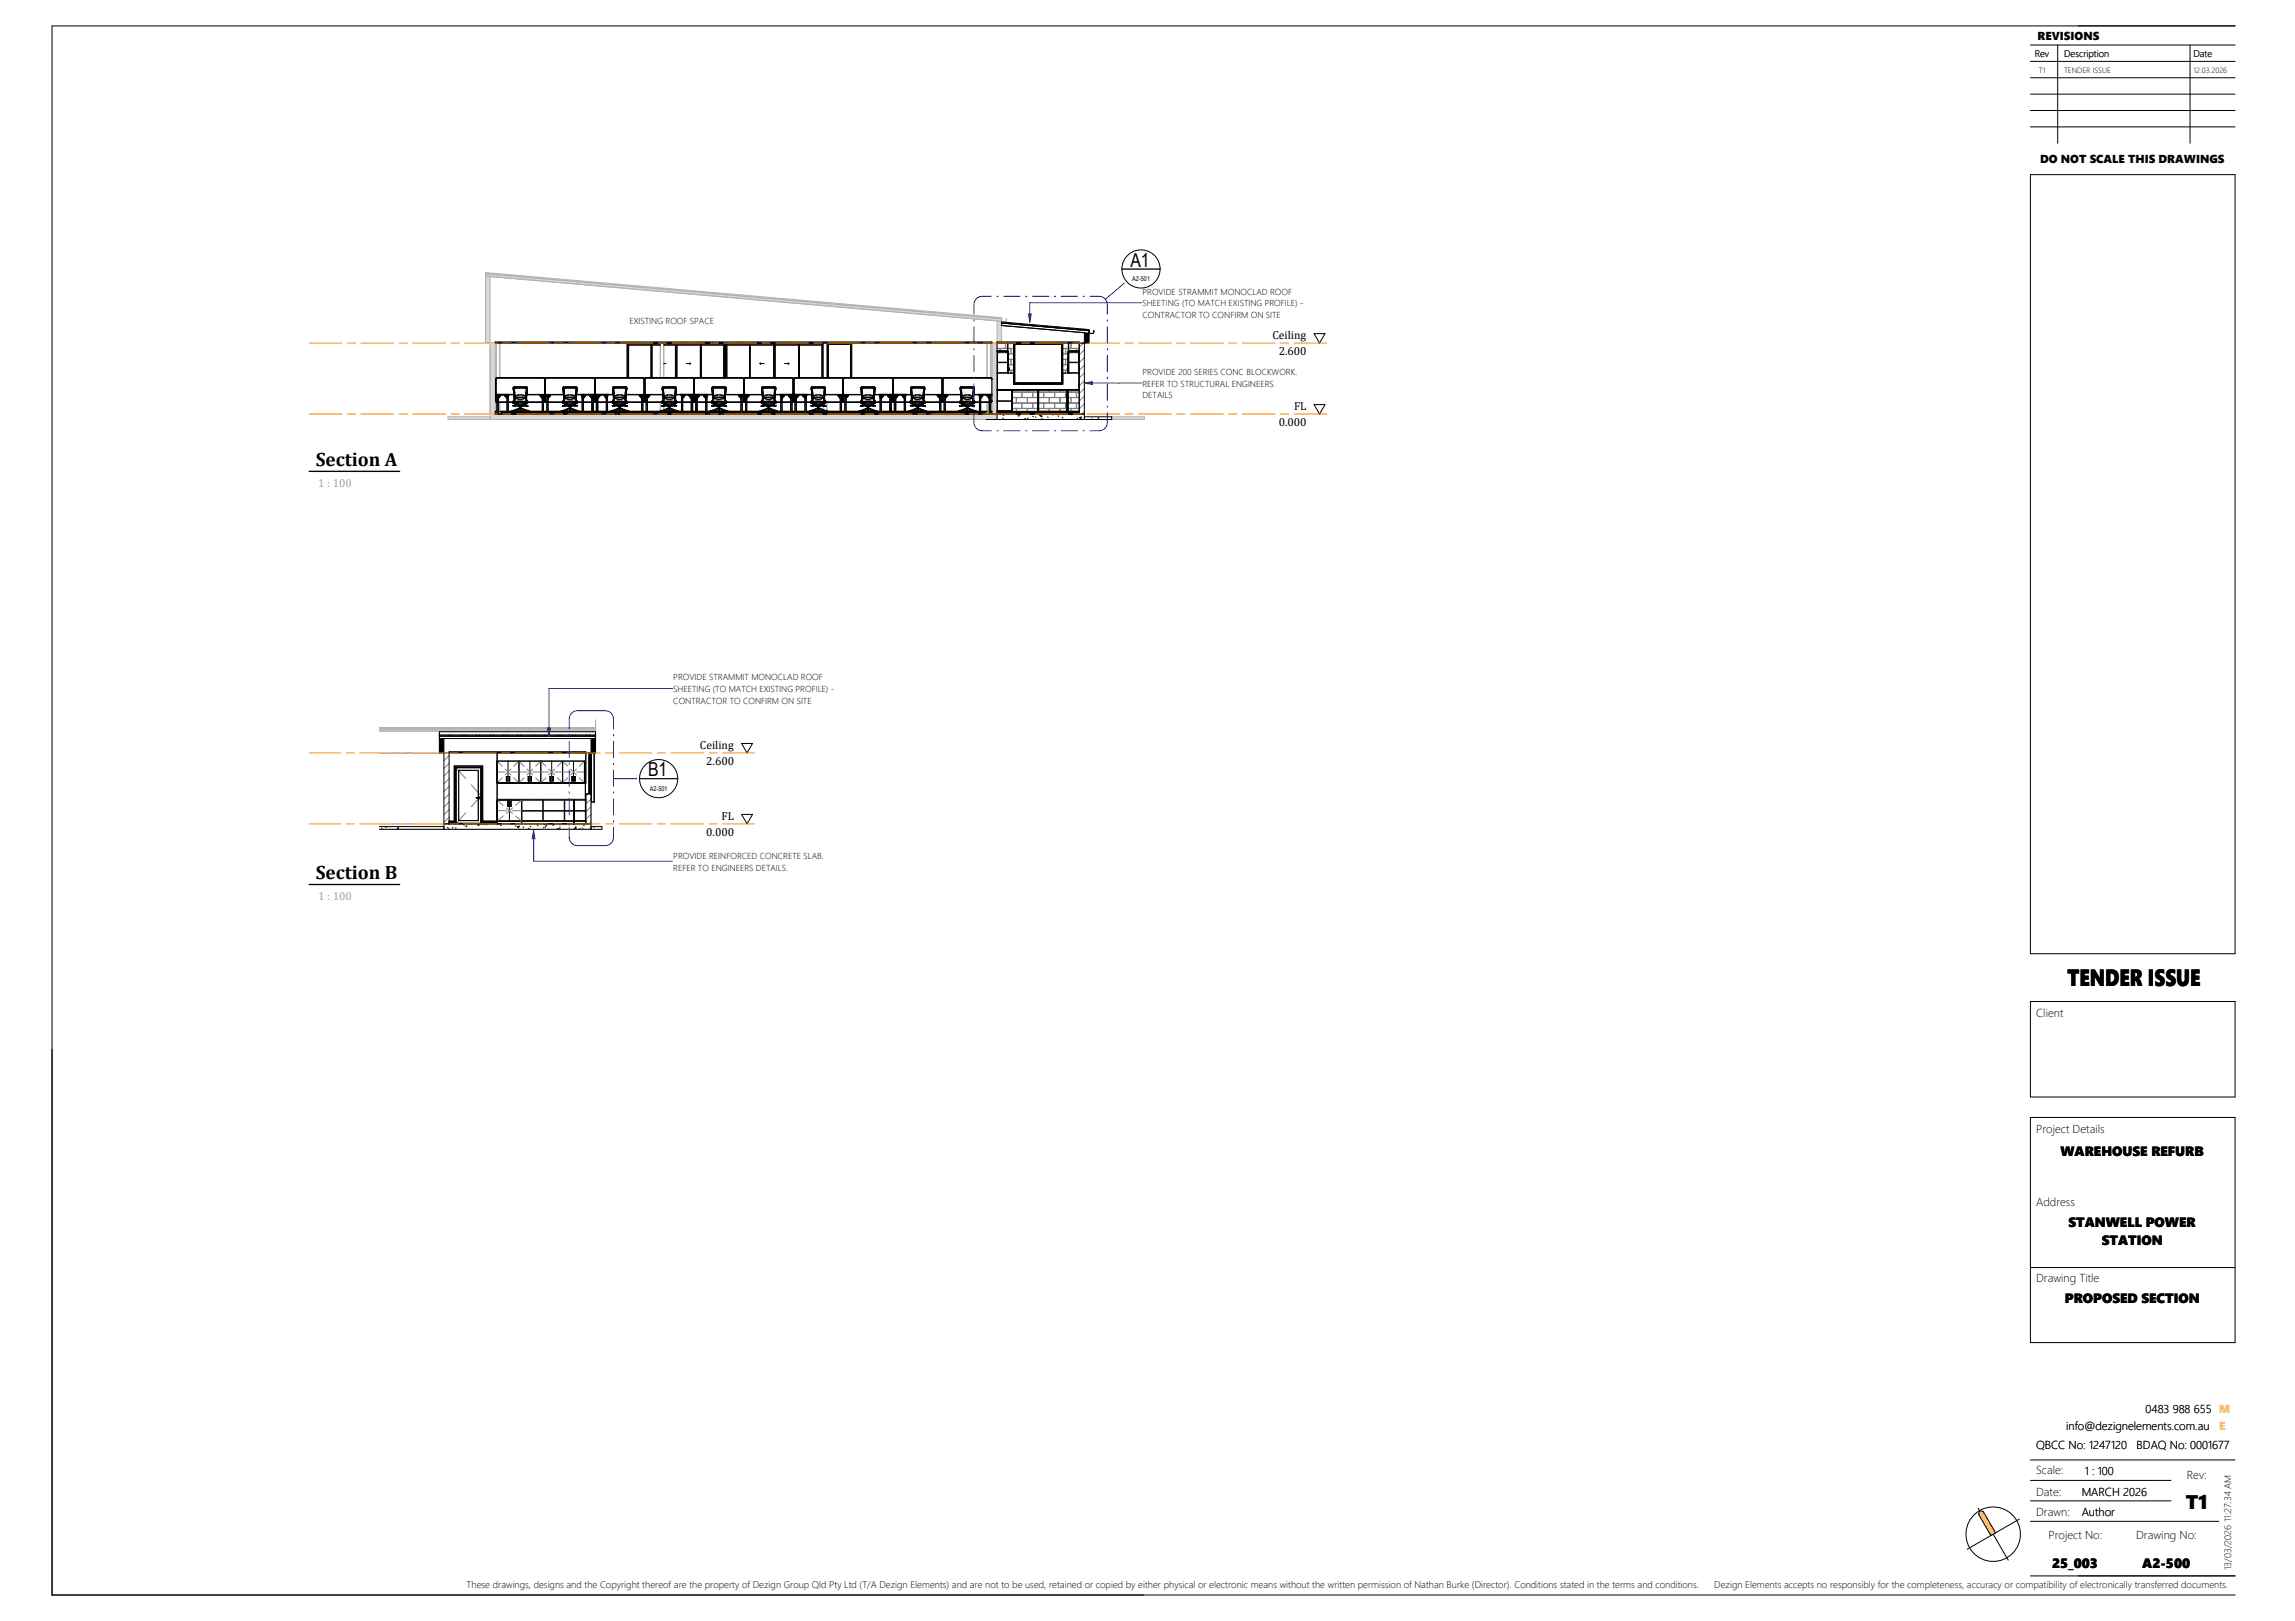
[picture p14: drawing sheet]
<svg xmlns="http://www.w3.org/2000/svg" width="841mm" height="594mm" viewBox="0 0 841 594" stroke-linecap="round" stroke-linejoin="round" font-family="sans-serif">
<defs><g id="words">
<text font-size="8.6" x="757.6" y="361.5">TENDER ISSUE</text>
<text font-size="7.2" x="800.9" y="552.8">T1</text>
<g font-size="7.1">
<text x="414.2" y="97.8">A1</text>
<text x="115.7" y="170.6">Section A</text>
<text x="237.5" y="284.5">B1</text>
<text x="115.7" y="322">Section B</text>
</g>
<g font-size="4.9">
<text x="755" y="423.6">WAREHOUSE REFURB</text>
<text x="758" y="449.6">STANWELL POWER</text>
<text x="770.2" y="456.2">STATION</text>
<text x="756.7" y="477.7">PROPOSED SECTION</text>
<text x="752" y="574.4">25_003</text>
<text x="785.1" y="574.4">A2-500</text>
</g>
<g font-size="4.2">
<text x="746.7" y="14.8">REVISIONS</text>
<text x="747.6" y="59.6">DO NOT SCALE THIS DRAWINGS</text>
<text x="466.3" y="124.3">Ceiling</text>
<text x="468.6" y="130.2">2.600</text>
<text x="474.2" y="150.3">FL</text>
<text x="468.6" y="156.2">0.000</text>
<text x="256.5" y="274.4">Ceiling</text>
<text x="258.8" y="280.3">2.600</text>
<text x="264.4" y="300.4">FL</text>
<text x="258.8" y="306.3">0.000</text>
<text x="746.1" y="372.7">Client</text>
<text x="746.1" y="415.2">Project Details</text>
<text x="746.1" y="442">Address</text>
<text x="746.1" y="469.9">Drawing Title</text>
<text x="786.3" y="517.7">0483 988 655</text>
<text x="757.2" y="524">info@dezignelements.com.au</text>
<text x="746.1" y="531.1">QBCC No: 1247120</text>
<text x="783" y="531.1">BDAQ No: 0001677</text>
<text x="746.1" y="540.3">Scale:</text>
<text x="764" y="540.4">1 : 100</text>
<text x="801.3" y="541.8">Rev:</text>
<text x="746.1" y="548.1">Date:</text>
<text x="762.8" y="548.1">MARCH 2026</text>
<text x="746.1" y="555.4">Drawn:</text>
<text x="762.8" y="555.4">Author</text>
<text x="750.7" y="564">Project No:</text>
<text x="782.8" y="564">Drawing No:</text>
</g>
<g font-size="4.2" fill="#a3a3a3">
<text x="116.6" y="178.3">1 : 100</text>
<text x="116.6" y="329.7">1 : 100</text>
</g>
<g font-size="4.2" fill="#e2ec2d">
<text x="813.1" y="517.7">M</text>
<text x="813.3" y="524">E</text>
</g>
<g font-size="3.5">
<text x="745.6" y="20.9">Rev</text>
<text x="756.4" y="20.9">Description</text>
<text x="803.8" y="20.9">Date</text>
<text x="817.6" y="575.4" transform="rotate(-90 817.6 575.4)">13/03/2026 11:27:34 AM</text>
<text x="171" y="581.9">These drawings, designs and the Copyright thereof are the property of Dezign Group Qld Pty Ltd (T/A Dezign Elements) and are not to be used, retained or copied by either physical or electronic means without the written permission of Nathan Burke (Director). Conditions stated in the terms and conditions.</text>
<text x="628.2" y="581.9">Dezign Elements accepts no responsibly for the completeness, accuracy or compatibility of electronically transferred documents.</text>
</g>
<g font-size="3.2">
<text x="418.7" y="107.9">PROVIDE STRAMMIT MONOCLAD ROOF</text>
<text x="418.7" y="112.2">SHEETING (TO MATCH EXISTING PROFILE) -</text>
<text x="230.6" y="118.9">EXISTING ROOF SPACE</text>
<text x="418.7" y="116.5">CONTRACTOR TO CONFIRM ON SITE</text>
<text x="418.7" y="137.4">PROVIDE 200 SERIES CONC BLOCKWORK.</text>
<text x="418.7" y="141.7">REFER TO STRUCTURAL ENGINEERS</text>
<text x="418.7" y="146">DETAILS</text>
<text x="246.7" y="249.3">PROVIDE STRAMMIT MONOCLAD ROOF</text>
<text x="246.7" y="253.6">SHEETING (TO MATCH EXISTING PROFILE) -</text>
<text x="246.7" y="257.9">CONTRACTOR TO CONFIRM ON SITE</text>
<text x="246.7" y="314.7">PROVIDE REINFORCED CONCRETE SLAB.</text>
<text x="246.7" y="319">REFER TO ENGINEERS DETAILS.</text>
</g>
<g font-size="2.8">
<text x="747.2" y="26.8">T1</text>
<text x="756.4" y="26.8">TENDER ISSUE</text>
<text x="803.8" y="26.8">12.03.2026</text>
</g>
<g font-size="2.5">
<text x="414.9" y="102.9">A2-501</text>
<text x="238.2" y="289.7">A2-501</text>
</g>
</g></defs>
<g fill="#d8d8d8">
<path d="M363.5 125.7h1.9v26h-1.9z"/>
<path d="M179.6 125.7h1.9v26h-1.9z"/>
<path d="M179.6 151.7h185.8v2h-185.8z"/>
<path d="M407.4 152.7v1h12v-1zM164.2 152.7v1h15.4v-1z"/>
</g>
<g fill="#fff">
<path d="M395.5 125.7h1.9v26h-1.9z"/>
<path d="M365.4 151.7h32v2h-32z"/>
<path d="M391.3 143v7.7h4.2v-7.7zM370.9 143v7.7h9.3v-7.7zM380.6 143v7.7h10.4v-7.7zM389.4 125.7v11h2.1v-11zM369.4 125.7v11h2v-11zM369.5 134.5v1.5zM391.3 134.4v1.6zM365.4 125.7v3h3.8v-3zM391.6 125.7v3h3.9v-3z"/>
</g>
<g fill="#d8d8d8">
<path d="M365.4 117.6l1.6 .1v8h-1.6z"/>
<path d="M177.9 101.2l1.7 .1v24.4h-1.7z"/>
<path d="M177.9 100.3l189.1 16.5v.9l-189.1-16.5z"/>
<path d="M367.1 117.8h1.3l.4-.3-.4 .3zM367 116.9v.9z"/>
</g>
<g fill="#fff">
<path d="M397.4 152.7h10v1h-10z"/>
<path d="M181.5 125.6l182 .1z"/>
<path d="M365.4 125.6l30.1 .1z"/>
<path d="M398.9 122.1l.1 3.6z"/>
<path d="M365.4 142.7v.3h6v-.3zM389.5 142.7v.3h6v-.3z"/>
</g>
<path d="M397.4 121.9l1.5 .2v3.6h-1.5z" fill="#000"/>
<path d="M177.9 99.9l189.1 16.5v.4l-189.1-16.5z" fill="#d8d8d8"/>
<path d="M181.5 150.7l.1 1z" fill="#fff"/>
<path d="M181.6 150.7v1h.3v-1zM259 150.7v1h1.1v-.7l.2 .7 .1-.7 .1 .7 .1-.7 .1 .7h.6v-.7l.1 .7 .1-.7 .2 .1v.6v-.7l.1 .7h1.4l.1-.6v.6l.1-.7 .2 .7v-.7l.1 .7h1.4v-.7l.2 .7v-.7l.2 .1v.6v-.7l.2 .7h.6l.1-.6v.6l.1-.7 .1 .7 .1-.7 .1 .7h4.7v-1h-4.8l-.1 .3-.3-.3h-.8l-.1 .3-.3-.3h-1.5l-.1 .3-.2-.3h-1.4l-.3 .3-.2-.3-.9 .3-.3-.3zM200.8 150.7v1h4.8v-.7l.1 .7 .1-.7 .1 .7 .1-.7 .1 .7h.6v-.7l.1 .7 .1-.7 .2 .1v.6v-.7l.1 .7h1.4l.1-.6 .1 .6v-.7l.2 .7v-.7l.2 .7h1.3v-.7l.2 .7v-.7l.2 .1v.6v-.7l.2 .7h.6l.1-.6v.6l.1-.7 .2 .7v-.7l.1 .7h1.1v-1h-1.2l-.1 .3-.4-.3h-.7v.3l-.4-.3h-1.5l-.1 .3-.2-.3h-1.4l-.3 .3-.2-.3-1 .3-.2-.3zM183.1 150.7v1h2.7v-1zM363 150.7v1h.4v-1zM359.4 150.7v1h2.3v-1zM323 150.7v1h3.1v-1zM186.2 150.7v1h1.2v-.7l.1 .7 .1-.7 .1 .7 .1-.7 .1 .7h.6v-.7l.1 .7 .1-.7 .2 .1v.6v-.7l.1 .7h1.4l.1-.6v.6l.1-.7 .2 .7v-.7l.2 .7h1.3v-.7l.2 .7v-.7l.2 .1v.6v-.7l.2 .7h.6l.1-.6v.6l.1-.7 .2 .7v-.7l.1 .7h4.7v-1h-4.8l-.1 .3-.3-.3h-.8v.3l-.4-.3h-1.5l-.1 .3-.2-.3h-1.4l-.3 .3-.2-.3-.9 .3-.3-.3zM310 150.7v1h4.7v-.7l.2 .7 .1-.7 .1 .7v-.7l.2 .7h.6v-.7l.1 .7 .1-.7 .2 .1v.6v-.7l.1 .7h1.4l.1-.6 .1 .6v-.7l.2 .7v-.7l.1 .7h1.4v-.7l.2 .7v-.7l.2 .1v.6v-.7l.2 .7h.6l.1-.6v.6l.1-.7 .1 .7 .1-.7 .1 .7h1.1v-1h-1.2l-.1 .3-.4-.3h-.7l-.1 .3-.3-.3h-1.5l-.1 .3-.2-.3h-1.4l-.3 .3-.2-.3-1 .3-.2-.3zM213.8 150.7v1h3.1v-1zM217.4 150.7v1h1.1v-1zM326.6 150.7v1h1.1v-1zM219 150.7v1h3.2v-1zM328.2 150.7v1h3.2v-1zM222.6 150.7v1h1.1v-.7l.2 .7v-.7l.2 .7 .1-.7 .1 .7h.6v-.7l.1 .7 .1-.7 .2 .1v.6v-.7l.1 .7h1.4l.1-.6v.6l.1-.7 .2 .7v-.7l.1 .7h1.4v-.7l.2 .7v-.7l.2 .1v.6v-.7l.2 .7h.6l.1-.7v.7l.1-.7 .1 .7 .1-.7 .1 .7h4.7v-1h-4.8l-.1 .3-.3-.3h-.8v.3l-.4-.3h-1.5l-.1 .3-.2-.3h-1.4l-.3 .3-.2-.3-.9 .3-.3-.3zM331.8 150.7v1h1.1v-.7l.2 .7 .1-.7 .1 .7v-.7l.2 .7h.6v-.7l.1 .7v-.7l.3 .1v.6v-.7l.1 .7h1.4l.1-.6v.6l.1-.7 .2 .7v-.7l.1 .7h1.4v-.7l.2 .7v-.7l.2 .1v.6v-.7l.2 .7h.6l.1-.6v.6l.1-.7 .1 .7 .1-.7 .1 .7h4.7v-1h-4.8l-.1 .3-.4-.3h-.7l-.1 .3-.3-.3h-1.5l-.1 .3-.2-.3h-1.4l-.3 .3-.2-.3-.9 .3-.3-.3zM308.4 150.7v1h1.2v-1zM303.1 150.7l-.1 1 .1-.7 .1 .7h4.7v-1zM346.4 150.7v1h4.7v-.7l.2 .7v-.7l.2 .7v-.7l.2 .7h.6v-.7l.1 .7v-.7l.3 .1v.6v-.7l.1 .7h1.4l.1-.6 .1 .6v-.7l.2 .7v-.7l.1 .7h1.4v-.7l.2 .7v-.7l.2 .1v.6v-.7l.2 .7h.6l.1-.6v.6l.1-.7 .1 .7 .1-.7 .1 .7h1.1v-1h-1.2l-.1 .3-.4-.3h-.7l-.1 .3-.3-.3h-1.5l-.1 .3-.2-.3h-1.5l-.2 .3-.2-.3-1 .3-.2-.3zM295.4 150.7v1h1.1v-.7l.2 .7 .1-.7 .1 .7v-.7l.2 .7h.6v-.7l.1 .7 .1-.7 .2 .1v.6v-.7l.1 .7h1.4l.1-.7 .1 .7v-.7l.2 .7v-.7l.1 .7h1.4l.2-.6v.6v-.9l-.2-.1h-1.5l-.1 .3-.2-.3h-1.4l-.3 .3-.2-.3-.9 .3-.3-.3zM235.6 150.7v1h1.2v-1zM237.2 150.7v1h4.7l.1-1zM243.2 150.8v.9l.1-.7 .2 .1v.6v-.7l.1 .7h1.4l.1-.6 .1 .6v-.7l.2 .7v-.7l.1 .7h1.4v-.7l.2 .7v-.7l.2 .1v.6v-.7l.2 .7h.6l.1-.6v.6l.1-.7 .1 .7 .1-.7 .1 .7h1.1v-1h-1.2l-.1 .3-.4-.3h-.7v.3l-.4-.3zM199.2 150.7v1h1.2v-1zM272 150.7v1h1.2v-1zM273.6 150.7v1h4.7v-.7l.2 .7 .1-.7 .1 .7 .1-.7 .1 .7h.6v-.7l.1 .7 .1-.7 .2 .1v.6v-.7l.1 .7h1.4l.1-.6 .1 .6v-.7l.2 .7v-.7l.1 .7h1.4v-.7l.2 .7v-.7l.2 .1v.6v-.7l.2 .7h.6l.1-.6v.6l.1-.7 .1 .7 .1-.7 .1 .7h1.1v-1h-1.2l-.1 .3-.4-.3h-.7l-.1 .3-.3-.3h-1.5l-.1 .3-.2-.3h-1.4l-.3 .3-.2-.3-1 .3-.2-.3zM291.8 150.7v1h3.2v-1zM290.2 150.7v1h1.1v-1zM286.6 150.7v1h3.1v-1zM344.8 150.7v1h1.2v-1zM255.4 150.7v1h3.2v-1zM253.8 150.7v1h1.1v-1zM250.2 150.7v1h3.1v-1z" fill="#000"/>
<g fill="#fff">
<path d="M363.4 150.7l.1 1z"/>
<path d="M365.4 146.9l5.5 .1z"/>
<path d="M365.4 150.6l5.5 .1z"/>
<path d="M370.5 150.7l.2 1z"/>
<path d="M369.2 125.7l.2 3z"/>
<path d="M391.5 125.7l.1 3z"/>
<path d="M395.3 136.7l.2 6z"/>
<path d="M365.4 136.7l.1 14z"/>
<path d="M365.4 150.7l.1 1z"/>
<path d="M395.4 150.7l.1 1z"/>
</g>
<path d="M370.7 150.7v1h24.7v-1h-4.1l-.1 1-.2-1h-10.4l-.1 1-.3-1zM365.5 150.7v1h5v-1z" fill="#000"/>
<g fill="#fff">
<path d="M367 118l32 2.8v.3l-32-2.8z"/>
<path d="M367 118.3l32 2.9z"/>
<path d="M399.1 122.2l1.5-.1 .2-.3-.4 .4z"/>
</g>
<g fill="#f4f4f4">
<path d="M188.6 144h4.1v.4h-4z"/>
<path d="M188.6 142.3v1.7h4.1v-1.7z"/>
<path d="M188.8 145.9l-.2 1.1h4.1l-.1-1.1-1.9 .4z"/>
<path d="M206.8 144l.1 .4h4v-.4z"/>
<path d="M206.8 142.3v1.7h4.1v-1.7z"/>
<path d="M207 145.9l-.2 1.1h4.1l-.1-1.1-1.9 .4z"/>
<path d="M243.2 144l.1 .4h4v-.4z"/>
<path d="M243.2 142.3v1.7h4.1v-1.7z"/>
<path d="M243.4 145.9l1.7 .4 2.1-.4 .1 1.1h-4.1z"/>
<path d="M225 144h4.1v.4h-4z"/>
<path d="M225 142.3v1.7h4.1v-1.7z"/>
<path d="M225.2 145.9l1.9 .4 1.9-.4 .1 1.1h-4.1z"/>
<path d="M261.4 144h4.1v.4h-4z"/>
<path d="M261.4 142.3v1.7h4.1v-1.7z"/>
<path d="M261.6 145.9l1.7 .4 2.1-.4 .1 1.1h-4.1z"/>
<path d="M279.6 144l.1 .4h4v-.4z"/>
<path d="M279.6 142.3v1.7h4.1v-1.7z"/>
<path d="M279.8 145.9l-.2 1.1h4.1l-.1-1.1-1.7 .4z"/>
<path d="M316 144l.1 .4h4v-.4z"/>
<path d="M316 142.3v1.7h4.1v-1.7z"/>
<path d="M316.2 145.9l-.2 1.1h4.1l-.1-1.1-1.7 .4z"/>
<path d="M297.8 144l.1 .4h4v-.4z"/>
<path d="M297.8 142.3v1.7h4.1v-1.7z"/>
<path d="M298 145.9l1.7 .4 2.1-.4 .1 1.1h-4.1z"/>
<path d="M334.2 144l.1 .4h4v-.4z"/>
<path d="M334.2 142.3v1.7h4.1v-1.7z"/>
<path d="M334.4 145.9l1.7 .4 2.1-.4 .1 1.1h-4.1z"/>
<path d="M352.4 144l.1 .4h4v-.4z"/>
<path d="M352.4 142.3v1.7h4.1v-1.7z"/>
<path d="M352.6 145.9l-.2 1.1h4.1l-.1-1.1-1.7 .4z"/>
<path d="M192.4 145.7l-.2 .2h.4zM188.8 145.7v.2h.3zM188.7 145.6h.3zM192.4 145.6h.3zM188.7 144.4l.1 .8h.2h-.2a3.8 3.8 0 0 1 3.8 0h-.2h.2v-.8z"/>
<path d="M188.7 147.5l2.4-.3 1.6 .3-2.2-.3zM188.7 147.3l.5-.1zM191.9 147l.8 .3v-.3zM188.6 147v.3l1-.3zM189.4 147.1h.3zM190.5 147h.2z"/>
<path d="M210.6 145.7l-.1 .2h.3zM207 145.7v.2h.3zM210.6 145.6h.3zM206.9 145.6h.3zM206.9 144.4l.1 .8h.2h-.2a3.8 3.8 0 0 1 3.8 0v-.8z"/>
<path d="M206.9 147.5l1.6-.3 2.4 .3-2.2-.3zM206.8 147v.3l1-.3zM210.1 147l.8 .3v-.3zM208.8 147h.3z"/>
<path d="M247 145.7l-.1 .2h.3zM243.4 145.7v.2h.3zM243.3 145.6h.3zM247 145.6h.3zM243.3 144.4l.1 .8h.2h-.2a3.8 3.8 0 0 1 3.8 0v-.8z"/>
<path d="M243.3 147.5l1.6-.3 2.4 .3-2.2-.3zM243.2 147v.3l1-.3zM246.5 147l.8 .3v-.3zM245.2 147h.3z"/>
<path d="M228.8 145.7l-.2 .2h.4zM225.2 145.7v.2h.3zM228.8 145.6h.3zM225.1 145.6h.3zM225.1 144.4l.1 .8h.2h-.2a3.8 3.8 0 0 1 3.8 0h-.2h.2v-.8z"/>
<path d="M225.1 147.5l2.4-.3 1.6 .3-2.2-.3zM225.1 147.3l.4-.1zM228.3 147l.8 .3v-.3zM225 147v.3l1-.3zM225.8 147.1h.3zM226.9 147h.2z"/>
<path d="M265.2 145.7l-.2 .2h.4zM261.6 145.7v.2h.3zM261.5 145.6h.3zM265.2 145.6h.3zM261.5 144.4l.1 .8h.2h-.2a3.8 3.8 0 0 1 3.8 0h-.2h.2v-.8z"/>
<path d="M261.5 147.5l2.4-.3 1.6 .3-2.2-.3zM261.5 147.3l.4-.1zM264.7 147l.8 .3v-.3zM261.4 147v.3l1-.3zM262.2 147.1h.3zM263.3 147h.2z"/>
<path d="M283.4 145.7l-.1 .2h.3zM279.8 145.7v.2h.3zM283.4 145.6h.3zM279.7 145.6h.3zM279.7 144.4l.1 .8h.2h-.2a3.8 3.8 0 0 1 3.8 0v-.8z"/>
<path d="M279.7 147.5l1.6-.3 2.4 .3-2.2-.3zM279.6 147v.3l1-.3zM282.9 147l.8 .3v-.3zM281.6 147h.3z"/>
<path d="M319.8 145.7l-.1 .2h.3zM316.2 145.7v.2h.3zM319.8 145.6h.3zM316.1 145.6h.3zM316.1 144.4l.1 .8h.2h-.2a3.8 3.8 0 0 1 3.8 0v-.8z"/>
<path d="M316.1 147.5l1.6-.3 2.4 .3-2.2-.3zM316 147v.3l1-.3zM319.3 147l.8 .3v-.3zM318 147h.3z"/>
<path d="M301.6 145.7l-.2 .2h.4zM298 145.7v.2h.3zM301.6 145.6h.3zM297.9 145.6h.3zM297.9 144.4l.1 .8h.2h-.2a3.8 3.8 0 0 1 3.8 0h-.2h.2v-.8z"/>
<path d="M297.9 147.5l2.4-.3 1.6 .3-2.2-.3zM297.9 147.3l.4-.1zM301.1 147l.8 .3v-.3zM297.8 147v.3l1-.3zM298.6 147.1h.3zM299.7 147h.2z"/>
<path d="M338 145.7l-.1 .2h.3zM334.4 145.7v.2h.3zM338 145.6h.3zM334.3 145.6h.3zM334.3 144.4v.8h.3h-.2a3.8 3.8 0 0 1 3.8 0h-.2h.2v-.8z"/>
<path d="M334.3 147.5l2.4-.3 1.6 .3-2.2-.3zM334.3 147.3l.4-.1zM337.5 147l.8 .3v-.3zM334.2 147v.3l1-.3zM335 147.1h.3zM336.1 147h.2z"/>
<path d="M356.2 145.7l-.1 .2h.3zM352.6 145.7v.2h.3zM356.2 145.6h.3zM352.5 145.6h.3zM352.5 144.4v.8h.3h-.2a3.8 3.8 0 0 1 3.8 0v-.8z"/>
<path d="M352.5 147.5l1.6-.3 2.4 .3-2.2-.3zM352.4 147v.3l1-.3zM355.7 147l.8 .3v-.3zM354.4 147h.3z"/>
</g>
<g fill="none" stroke="#808080" stroke-width=".37">
<path d="M365.4 127.7h1v1M368.4 125.7v1.9h-3M368.5 125.7v1.9h.7M369.2 127.7h-2.7v1M369.4 127.7h1v1.9h-1M369.4 131.7h1v1.9h-1M369.4 135.7h1v1M369.4 127.6h2M369.4 131.6h2M369.4 135.6h2M369.4 129.7h2M369.4 133.7h2"/>
<path d="M371.4 127.7h-.9v1.9h.9M371.4 131.7h-.9v1.9h.9M371.4 135.7h-.9v1M389.4 127.7h1v1.9h-1M389.4 131.7h1v1.9h-1M389.4 135.7h1v1M389.4 127.6h2.1M389.4 131.6h2.1M389.4 135.6h2.1M389.4 129.7h2.1M389.4 133.7h2.1M391.5 127.7h-1v1.9h1"/>
<path d="M391.5 131.7h-1v1.9h1M391.5 135.7h-1v1M391.6 127.7h2.8v1M392.4 125.7v1.9h-.8M392.5 125.7v1.9h3M395.5 127.7h-1v1M397 125.7l-1.5 1.6M397.4 128.2l-1.9 1.9M397.4 131l-1.9 1.9M397.4 133.8l-1.9 1.9M397.4 136.7l-1.9 1.9M397.4 139.5l-1.9 1.9"/>
<path d="M370.9 145.7h1.5v1.9h-1.5M370.9 149.7h1.5v1M370.9 143.7h3.5v1.9h-3.5M370.9 147.7h3.5v1.9h-3.5M372.4 143v.6h-1.5M372.5 143v.6h3.9v-.6M372.5 145.7h3.9v1.9h-3.9zM372.5 150.7v-1h3.9v1M374.5 143.7h3.9v1.9h-3.9zM374.5 147.7h3.9v1.9h-3.9zM376.5 143v.6h3.7M380.2 143.7h-1.7v1.9h1.7"/>
<path d="M380.2 147.7h-1.7v1.9h1.7M380.2 145.7h-3.7v1.9h3.7M380.2 149.7h-3.7v1M380.6 143.7h1.8v1.9h-1.8M380.6 147.7h1.8v1.9h-1.8M380.6 145.7h3.8v1.9h-3.8M380.6 149.7h3.8v1M382.5 143.7h3.9v1.9h-3.9zM382.5 147.7h3.9v1.9h-3.9zM384.4 143v.6h-3.8M384.5 143v.6h3.9v-.6M384.5 145.7h3.9v1.9h-3.9z"/>
<path d="M384.5 150.7v-1h3.9v1M386.5 143.7h3.9v1.9h-3.9zM386.5 147.7h3.9v1.9h-3.9zM388.5 143v.6h2.5M391 143.7h-.5v1.9h.5M391 147.7h-.5v1.9h.5M391 145.7h-2.5v1.9h2.5M391 149.7h-2.5v1M391.3 143.7h3.1v1.9h-3.1M391.3 147.7h3.1v1.9h-3.1M391.3 145.7h1.1v1.9h-1.1M391.3 149.7h1.1v1"/>
<path d="M392.4 143v.6h-1.1M392.5 143v.6h3M395.5 143.7h-1v1.9h1M395.5 147.7h-1v1.9h1M395.5 145.7h-3v1.9h3M395.5 149.7h-3v1M397.4 142.3l-1.9 1.9M397.4 145.2l-1.9 1.9M397.4 148l-1.9 1.9M397.4 150.8l-.9 .9"/>
</g>
<g fill="none" stroke="#000" stroke-width=".37">
<path d="M367 118.3l32 2.9M368.8 118.1l-.4 .4M369.9 118.2l-.4 .4M373.4 118.5l-.4 .4M374.5 118.6l-.3 .4M378 118.9l-.3 .4M379.2 119l-.4 .4M382.7 119.3l-.4 .4M383.8 119.4l-.4 .4M387.3 119.7l-.4 .4M388.4 119.8l-.4 .4M181.5 125.3h182v.4h-182z"/>
<path d="M181.5 125.6h182M185.9 125.6l.1 .1M194.3 125.6l-.1 .1M202.5 125.6l-.1 .1M204.7 125.6l.1 .1M204.8 125.7h.1M218.8 125.6v.1M222.4 125.6v.1M229.3 125.6h.1M229.8 125.7v12.7M230.5 125.7h.1M230.7 125.6l-.1 .1"/>
<path d="M232.8 125.6h.2M236.3 138.9l.5-.5 17.2 .1 .3 .4v8l-.5 .5M236.3 138.9v8M236.8 138.4l-.5 .5M238.7 126.4h-8.4v12M238.7 126v12.4M238.7 125.6l.1 .1M241.2 125.6l-.1 .1M242 126.4h-3.1v12M242 126h-12v12.4M243.2 133.2h.9M243.2 126.4h4.3v12"/>
<path d="M243.2 126h22.3v12.4M247.8 126v12.4M248 138.4v-12h8.7v12M250.6 125.6h.1M251.5 133.2h1.6M252.8 132.9l.3 .3M253.1 133.2h.1M253.1 133.2l-.3 .3M254.5 138.9v8M255 138.4l-.5 .5M255 138.4l17.2 .1 .3 .4v8l-.5 .5M256.9 126.4h8.3v12"/>
<path d="M256.9 126v12.4M257.5 125.6l.1 .1M257.6 125.7h-.1M258.8 125.6h.1M261.2 125.6l-.1 .1M265.8 125.7v12.7M266 138.4v-12.4h35.5v12.4M269.4 125.6l-.1 .1M271.5 125.6h.2M274.7 126.4h-8.4v12M274.7 126v12.4M274.9 138.4v-12h8.6v12"/>
<path d="M278.5 133.2h1.6M278.5 133.2l.3 .3M278.5 133.2h.1M278.8 132.9l-.3 .3M282.1 125.6h.1M283.4 125.7h.1M283.8 126v12.4M284 138.4v-12h8.7v12M285.6 125.6h.2M287.5 133.2h1.6M288.8 132.9l.3 .3M289.1 133.2h.1"/>
<path d="M289.1 133.2l-.3 .3M289.3 125.6h.1M291.5 125.7h.1M292.9 126.4h8.3v12M292.9 126v12.4M297.5 125.6v.1M299.9 125.6l-.1 .1M303.1 125.7v12.7M303.4 138.4v-12.4h8.5v12.4M303.6 138.4v-12.2h8.1v12.2M308.4 138.4l.5 .5M308.4 138.4l-17.2 .1-.3 .4v8l.4 .5"/>
<path d="M308.9 138.9v8M310.3 125.6v.1M312.1 125.7v12.7M313.9 125.6v.1M320.8 125.6h.1M324.3 125.6l.1 .1M326.6 138.4l-17.2 .1-.3 .4v8l.5 .5M326.6 138.4l.5 .5M326.6 138.4l.2 .1M326.8 138.5l.3 .4M327.1 138.9v8M327.3 138.9v8"/>
<path d="M327.8 138.4l17.2 .1 .3 .4v8l-.5 .5M327.8 138.4l-.5 .5M328 125.6v.1M334.9 125.6h.1M336.2 125.7h.1M338.4 125.6l.1 .1M340.9 125.7h-.1M342.1 125.6h.1M344.3 125.7h.1M345.5 138.9v8M346 138.4l17.2 .1 .3 .4v8l-.5 .5M346 138.4l-.5 .5"/>
<path d="M363 125.6l.1 .1M365.4 125.6h30.1M365.4 128.7h4M365.4 136.7h6M365.5 136.7l-.1 .1M365.5 136.6h3.7M365.5 132.7h3.7M365.5 132.9h3.7M369.1 125.6l-.1 .1M369.2 125.7v11M369.2 128.7l-.2 .5v-.5l.2 .5h-3.7l.3-.5v.5l-.3-.5v22M369.4 135.9h.1"/>
<path d="M369.4 135.8h.1M369.4 134.6h.1M369.4 134.5h.1M369.4 125.7v11M369.5 134.4v1.5M369.5 135.9v.1M369.5 136h.1M369.5 134.4h.1M369.5 134.4l.1 1.3M369.5 134.4v1.6M369.6 135.8l-.1 .2M371.4 125.7v15h18v-15"/>
<path d="M371.7 126h17.5v14.5h-17.5zM371.8 126.2h17.2v14.1h-17.2zM373.6 125.6h.1M377.1 125.6l.1 .1M377.3 125.6l-.1 .1M387.7 125.6v.1M389.4 136.7h6.1M391.2 125.6l.1 .1M391.3 134.6v1.4M391.3 135.8h.2M391.3 136h.1M391.3 134.4h.1"/>
<path d="M391.3 134.4v1.6M391.3 134.4l.2 .2M391.3 135.9h.2M391.3 134.5h.2M391.4 134.4h.1M391.4 134.4v1.5M391.4 135.9v.1M391.5 128.7h4M391.5 125.7v11M391.6 136.6h3.7M391.6 132.7h3.7M391.6 132.9h3.7"/>
<path d="M391.6 128.7l.3 .5v-.5l-.3 .5h3.7l-.2-.5v.5l.2-.5v14M391.6 125.7v11M391.9 120.1l-.4 .4M393 120.2l-.3 .4M395.5 136.9h-.2M396.5 120.5l-.3 .4M397.4 121.9v31.8M397.7 120.6l-.4 .4M398.9 122.1v3.6M399 123.1l-.1 .1M399 124.3l-.1 .2M399 122.1l-32-2.8v-1.3l32 2.8v4.9h-33.6"/>
<path d="M399 122.1l.1 .1M399 121.2h.1M399.1 121.2h-.1M399.9 122.2h.1M400.7 121.3l.1 .1M400.7 121.3h.1M400.8 121.8l-.4 .4h-1.3M400.8 121.4v.4M400.8 121.8l-.4 .4-1.4-.1M400.8 121.4h.1M400.8 121.3h.1M181.6 150.7v1"/>
<path d="M181.7 144.7h.5M181.7 144.5h.5M181.7 144.7l1.5 .1v.4M181.7 144.7h.2M181.7 144.5h.2M181.9 150.7h-.4v1h215.9M182.1 145.6l.1-.9h4v7M182.1 147.2h.5M182.1 145.1h.4M182.1 147.4l-.4-.5v-8l.3-.4 17.2-.1 .5 .5v8l-.5 .5M182.1 145.1h.1M182.2 145l-.1 .1"/>
<path d="M182.2 145l.2 .1M182.2 144.5h6.1M182.2 145.1h.1M182.2 145h.1M182.2 145l-.1 6.7M182.2 144.8v.2M182.3 145.1h.2M182.4 145.1h.1M182.4 145h.1M182.4 144.8v.2M182.4 145v.1M182.4 144.8v.3"/>
<path d="M182.4 145l.3 .1M182.5 145h-.1M182.5 145.1h.1M182.5 144.8v.2M182.5 145.1l.1 .3M182.5 145.1l.3 .1M182.6 145.9v5.8M182.6 147.4h3.2M182.7 145.1l.1 .1M182.8 145.2l-.1 .1M182.8 144.8l-.1 .3M182.9 145.1l-.3 .3"/>
<path d="M182.9 145.1h.1M182.9 144.8v.2M182.9 145v.1M182.9 145h.1M183 145l-.6 .6 .5-.5M183.1 144.7l-.1 .3M183.1 150.7h2.7M183.2 145.2l-.7 .9M183.2 145.2h.2M183.4 145.2l-.8 .9M183.4 144.7v.5M183.6 144.7l-1.1 1.4"/>
<path d="M185 144.7l.1 .5M185.1 145.2h.1M185.1 145.2l.7 .9M185.2 145.2l.6 .9M185.3 144.7l-.1 .5M185.4 145l.5 .6-.4-.5M185.4 145h.1M185.4 144.8v.2M185.4 145l.1 .1M185.5 144.8l-.1 .2M185.5 145.1l.3 .3v-.3M185.8 145.9v5.8"/>
<path d="M185.8 147.2h.1M185.8 145.1h.2M185.8 147.2h.4M185.8 145.1h.4M185.8 146.1h.1M185.8 145.1h.1M185.9 145.1h.1M185.9 145.1h.3M185.9 144.8l.1 .3M186 145.1h.1M186.1 144.8l.1 .2M186.2 145h.1"/>
<path d="M186.2 145v.1M186.2 145l-.2 .1M186.2 147.4h1.7M186.2 150.7h1.2M186.7 144.5l-.5 .2M187.4 151v.7M187.4 151h.5M187.4 151l-.1 .1M187.4 150.6v.2M187.5 150.8h.1M187.4 150.8h.3M187.4 150.8h.1"/>
<path d="M187.4 150.6h.1M187.5 150.8v.9M187.5 151.6h.1M187.5 151.2h.1M187.5 151.3v.3M187.5 151h.1M187.6 151h.1M187.7 151h.1M187.7 150.8h.1M187.7 151.2v.1M187.7 151.6h.1M187.8 151.3v.3"/>
<path d="M187.9 147.4h.1M187.9 147.4v.1M187.9 151v.1M187.9 151.1v.6M187.9 150.7h.7M187.9 147.4v.3M188 147.7h.1M188 147.4h.1M188 147.4l.2 .2M188 147.7l.4 .2M188 148.7v.1M188 148.7h.1"/>
<path d="M188 148.8h.1M188 148.7h.5M188 148.8h.4M188 148.8h.5M188.1 142.3v.3M188.1 142.1v.1M188.1 142.1v.2M188.1 142.6l.1 1.3M188.1 142.6l.3 2.4M188.1 146.9h.1M188.1 146.9l-.2 .5M188.2 146.9v.2"/>
<path d="M188.2 147.1h.1M188.2 146.9h.1M188.2 147.6h.1M188.2 143.9l.2 1.1M188.2 147.1v.1M188.2 147.1l.2 .8M188.2 141.9l-.1 .2M188.2 147v.1M188.2 147.4l.1 .2M188.3 147.6v.1M188.3 147.5v.1M188.3 141.9h-.1"/>
<path d="M188.3 146.6v.1M188.3 144.7l-3.1 .1M188.3 141.8v.1M188.4 147.8v.1M188.4 141.8l-.1 .1M188.4 145v.8M188.4 145v.5M188.4 146v.1M188.4 145.8v.1M188.4 145.8l-.2 1.3M188.4 145.7h.1M188.4 147.9l.4 .3"/>
<path d="M188.4 148.8h.5M188.5 141.8h4.4M188.5 141.8l-.4 .5M188.5 141.8h-.1M188.5 148.8h.4M188.5 148.7h.4M188.5 142.5l.1 1.4M188.5 142.4v.1M188.5 151v.7M188.5 151h.5M188.5 142.4h.1M188.5 142.3v.1"/>
<path d="M188.5 148.1h.1M188.6 148.1l.1 .1M188.6 142.3h-.1M188.6 150.6v.2M188.6 150.8h.1M188.6 143.9l.2 1.1M188.6 150.8h.3M188.6 151.2v.1M188.6 151.6h.1M188.6 144l.1 .2M188.6 147.1l.2 .6M188.6 147.1v.2"/>
<path d="M188.7 151v.7M188.7 151.3v.3M188.7 150.5l-1 .3 .1 .9M188.7 150.8h.1M188.7 142.2l-.1 .1M188.7 147.5h.1M188.7 146.7l-.1 .3M188.7 147.5l2-.4 2 .4M188.7 151h.1M188.7 147.6l.1 .1M188.7 148.2h.1M188.7 150.6v.5"/>
<path d="M188.8 151h.1M188.7 144.6l.1 .4M188.7 142.2l-.2 .3M188.7 142.2h3.9M188.7 142.2h.3M188.7 142.2h.1M188.7 146.4v.3M188.7 146.4l-.1 .7M188.7 150.5l-1.2 .3M188.8 147.7l1.7 .4 1.9-.2M188.8 147.2l-.2 .1M188.8 145v.2"/>
<path d="M188.8 146.1l-.1 .3M188.8 148.2h.1M188.8 145.1h3.8M188.8 145.1h.1M188.8 145.2h.1M188.8 145.2v.4M188.8 145.9v.2M188.8 145.8l-.1 .6M188.8 145.7h3.8M188.8 145.6h.1M188.8 145.6v.2M188.8 145.6v.1"/>
<path d="M188.8 148.2l.1 .1M188.8 150.6v.4M188.8 150.8h.1M188.9 147.5h.1M188.9 151.2v.1M188.9 151.6h.1M188.9 148.8h.1M188.9 148.6v.1M188.9 148.6h1M188.9 148.7v.1M188.9 148.6l-.4 .1M188.9 148.8h1"/>
<path d="M188.9 148.3l1.8 .2 1.8-.2M188.9 147.8h.1M188.9 150.8h.1M188.9 151v.7M188.9 151.3v.3M188.9 150.6v.2M188.9 147.9h3.5M189 145.6h.1M189 145.7l.1 .2M189 151l.1 .7M189 151v.7M189.1 150.7h1.4"/>
<path d="M189.1 145.9l.2 .2M189.1 145.9l.1 .1M189.1 142.2h.6M189.2 146l.1 .1M189.3 148.4h.1M189.3 146.1l.3 .1M189.3 144.9l1.4-.3 1.4 .3M189.3 144.9l-.2 .2M189.3 146.1l1.4 .2 1.4-.2M189.3 144.9l-.1 .1M189.3 148h.3M189.3 148h.1"/>
<path d="M189.4 147.3l-.3 .1h3.1l-.2-.1M189.4 147l-.4 .1M189.7 148.4h.1M189.7 146.2h2M189.7 148l.1 .1M189.8 144.7l-.5 .2M189.9 148.6l.1 .1M189.9 148.6v.2M190 148.5v.1M190 147.1h.1M190 148.6l.2 .4h1l.1-.4M190 148.6h1.3"/>
<path d="M190 148.1h.2M190.1 148.8h-.2M190.1 147.2h-.2M190.1 149.7l.2-.1-2.9 1M190.1 149.7l-1.4 .8M190.1 142.2h.3M190.1 146.9l-.6 .1M190.2 144.7h-.2M190.4 148.5h.1M190.4 147.2h.6M190.4 151v.7M190.4 151h.6"/>
<path d="M190.4 151v.1M190.4 148.1h.1M190.4 149.5l-.3 .2M190.4 149.2v.3M190.5 150.2h.2zM190.5 149.5h.4M190.5 149h.1M190.5 150.2v.6M190.7 150.2h.1M190.5 150.1v.1M190.5 149.2h.3M190.5 149h.3"/>
<path d="M190.5 150.8h.1M190.5 150.8h.3M190.5 151.2v.1M190.5 151.6h.1M190.6 150.8h.1M190.6 147.2h.2M190.6 151.3v.3M190.7 151h.1M190.6 151v.7M190.6 151h.1M190.6 149h.2M190.6 150.1l-1.8 .7"/>
<path d="M190.6 149.6l-1.9 .9M190.6 149.6h.1M190.6 150.8v.2M190.7 150.1h.1M190.7 150.1l1.8 .7M190.7 150.2h.2zM190.7 149.6l2 1-1.4-.9M190.7 149h-.2l-.1 .5M190.7 149h.2l-.1 .5M190.7 150.8l.1 .2M190.7 150.8h.1M190.8 151h.1"/>
<path d="M190.8 149.5h.1M190.8 151.2v.1M190.8 151.6h.1M190.8 150.8h.1M190.8 151v.7M190.8 151.3v.3M190.8 150.7h1.5M190.8 150.1v.1M190.9 150.2l-.1 .6M190.9 149h.1M190.9 147v.1M190.9 146.9h-.6"/>
<path d="M190.9 149.5l.4 .2M190.9 149.2v.3M190.9 142.2h.3M190.9 148.1h.1M191 151v.7M191 148.5h.1M191.2 144.7h.1M191.2 146.9l.4 .1M191.3 149.7l-.2-.1 2.8 1M191.3 147.2h.2M191.3 148.8h.2M191.3 148.1h-.1"/>
<path d="M191.4 148.5l-.1 .1M191.5 148.6l-.2 .1M191.5 148.6v.2M191.5 148.6h1M191.5 148.8h1M191.6 144.7l.5 .2M191.6 142.2h.6M191.7 148l-.1 .1M191.7 148.4h-.1M191.8 148h.1M191.9 147l.5 .1M192 148.4l.5 .1"/>
<path d="M192 147.2h.1M192 148.4l.5 .2M192.1 146.1l-.3 .1M192.1 144.9l.2 .2M192.1 144.9l.1 .1M192.2 146l-.1 .1M192.2 145.9v.1M192.3 151.1v.6M192.3 151h.6M192.3 151v.1M192.4 145.7l-.3 .4M192.4 145.6h.1"/>
<path d="M192.4 142.2h.2M192.5 147.5h.1M192.5 150.8h.2M192.5 150.8h.1M192.5 150.6v.2M192.5 151.3v.3M192.5 151.2v.1M192.5 151.6h.1M192.5 148.6v.1M192.5 148.8h.1M192.5 148.7v.1M192.5 148.8h.4"/>
<path d="M192.5 148.7h.1M192.5 148.6h.1M192.5 148.6l.2 .1M192.5 151v.7M192.6 151h.1M192.5 148.5l.2 .1M192.5 148.5v.1M192.5 151h.1M192.5 148.2v.1M192.5 150.6v.4M192.6 148.2l-.1 .1M192.6 145.6h.1"/>
<path d="M192.6 145.6v.2M192.6 145.6v.1M192.6 145.8v.6M192.6 150.8h.1M192.6 145.9v.2M192.6 145.2l.1 .4M192.6 145.2h.1M192.6 145.1h.1M192.6 148.2h.1M192.6 146.1v.3M192.6 145v.2M192.6 147.2l.1 .1"/>
<path d="M192.6 147.7l-.2 .2M192.6 150.5l1.2 .3M192.6 146.4l.1 .4M192.6 146.4l.1 .3M192.6 142.2l.3 .3M192.6 142.2l.1 .1M192.6 148.6l.7 .3M192.6 148.7h.1M192.6 144.6v.4M192.7 150.6v.5M192.7 150.8h.1M192.7 145.6h.1"/>
<path d="M192.7 147.6l-.1 .1M192.7 148.6l.6 .2M192.7 151h.1M192.7 147.5l-2-.3-2 .3M192.7 146.7v.3M192.7 147.5h.1M192.7 150.5a.88 .88 0 0 1 .9 1.2M192.7 146.8v.3M192.7 148.7h.1M192.7 151v.7M192.7 151.3v.3M192.7 151.2v.1"/>
<path d="M192.7 151.6h.1M192.7 147v.1M192.7 144v.2M192.7 147.1l-.1 .6M192.7 147.1v.2M192.7 143.9l-.1 1.1M192.7 150.7h.8M192.7 150.6v.2M192.7 142.3h.1M192.8 148.1l-.2 .1M192.8 142.3h.1M192.8 142.3l.1 .1"/>
<path d="M192.9 142.4h.1M192.9 148l-.1 .1M192.9 151v.7M192.9 151v.1M192.9 142.4v.1M192.9 142.5l-.2 1.4M192.9 141.8l.4 .5M192.9 141.8h.1M192.9 148.8h-.4M192.9 148.7h.5zM192.9 147.9v.1M192.9 147.9l-.3 .3"/>
<path d="M193 145.7v.2M193 145.8l.1 1.3M193 145.8v.1M193 148.8h.1M193 146v.1M193 145v.8M193 145v.5M193 141.8v.1M193 148.7h.1M193 147.8l-.1 .1M193 144.7l6.3 .1M193.1 144.6l-.1 .4"/>
<path d="M193.1 144.5h6.6M193.1 147.6h.1M193.1 146.6h.1M193.1 141.9h.1M193.1 147.5v.1M193.2 146.9h.1M193.1 147.4v.2M193.1 147v.1M193.1 147.1v.1M193.1 147.1l-.2 .8M193.1 147.1h.1M193.1 143.9l-.1 1.1"/>
<path d="M193.1 143.9v.7M193.2 141.9v.1M193.2 146.9l-.1 .2M193.3 148.8h.1M193.2 142h.1M193.2 146.9l.3 .5M193.2 142l.1 .1M193.3 148.9h.1M193.3 142.6l-.2 1.3M193.3 142.6l-.3 2.4M193.3 142.1v.2M193.3 142.1v.1"/>
<path d="M193.3 148.8l.2 .1M193.3 142.3v.3M193.3 147.7l-.4 .2M193.3 148.7h.1M193.4 148.7h.1M193.4 148.8h.1M193.4 148.7v.1M193.4 147.7h-.1M193.4 147.4l-.3 .2M193.4 147.4h-.2M193.4 147.4v.3M193.4 147.4h5.3"/>
<path d="M193.5 151.1v.6M193.5 151v.1M193.5 151h.5M193.5 147.4h-.1M193.5 147.4l-.1 .1M193.5 148.9h-.2M193.6 151v.7M193.6 151.3v.3v-.3M193.6 151.2h.1M193.6 151.2v.1M193.7 150.8h.2M193.7 150.8h.1"/>
<path d="M193.7 151h.1M193.8 151h.1M193.8 150.8h.1M193.9 151.3v.3M193.9 151.6h.1M193.9 151.2h.1M193.9 150.8h.1M193.9 150.8v.9M193.9 150.6h.1M193.9 150.7h4.8M193.9 150.6v.2M194 151v.7"/>
<path d="M194 151v.1M197.8 144.7l.2 .5M198 145.2l.8 .9M198 145.2h.2M198.2 145.2l.6 .9M198.3 144.7v.1M198.3 145l.6 .6-.4-.5M198.3 144.8v.2M198.3 145h.1M198.4 145l.1 .1M198.4 144.8v.2M198.5 145.1l.1 .1"/>
<path d="M198.6 144.8v.3M198.6 145.1v.1M198.7 145.9v5.8M198.7 147.2h.5M198.8 145.1h.4M198.8 145.1v.3M198.8 146.1h.1M198.8 145.1h.1M198.8 145.1l-.2 .1M198.8 145.1h.3M198.9 145h.1M198.9 145l.1 .1"/>
<path d="M198.9 145l-.3 .1M198.9 144.8v.2M199 145.1h.2M199 145.1h.1M199.1 145.1h.1M199.2 150.7h1.2M199.2 145.1v6.6M199.2 144.7h.5M199.3 144.7l-1.1 .1v.4M199.5 144.7h.2M199.5 144.5h.2M200.1 144.7h.3"/>
<path d="M200.1 144.5h6.4M200.4 147.2h.4M200.4 145.1h.1M200.5 145.1h.1M200.5 145.1h.2M200.6 145h.1M200.6 145v.1M200.6 144.8v.2M200.6 145l.3 .1M200.7 145h-.1M200.7 144.8v.2M200.7 145.1h.1"/>
<path d="M200.7 145.1h-.3v6.6M200.7 145.1l.1 .3M200.7 146.1h.1M200.7 145.1l.2 .1M200.8 147.4h5.3M200.8 150.7h4.8M200.8 145.9v5.8M200.9 145.1v.1M201 144.8l-.1 .3M201.1 145.1l-.2 .1M201.2 144.8v.2M201.2 145l-.1 .1"/>
<path d="M201.2 145h.1M201.2 145l-.6 .6 .5-.5M201.3 144.7l-.1 .3M201.4 145.2l-.7 .9M201.4 145.2h.2M201.6 145.2l-.8 .9M201.8 144.7l-.2 .5M205.6 151v.7M205.6 151l-.1 .7M205.6 151h.5M205.6 150.6v.2M205.6 150.8h.3"/>
<path d="M205.6 150.6h.1M205.6 150.8h.1M205.7 150.8v.2M205.7 151.6h.1M205.7 151.2h.1M205.7 151v.7M205.7 151.3v.3M205.7 151h.1M205.8 151h.1M205.9 150.8h.1M205.9 150.8v.2M205.9 151h.1"/>
<path d="M205.9 151.6h.1M205.9 151.2h.1M206 151v.7M206 151.3v.3M206.1 147.4h.1M206.1 151v.1M206.1 150.7h.7M206.1 151.1v.6M206.1 147.4v.3M206.1 147.7h.1M206.2 147.4h.1M206.2 147.4l.2 .2"/>
<path d="M206.2 148.8h-.1M206.2 147.7h.1M206.2 148.7v.1M206.2 148.7h.1M206.2 148.8h.1M206.2 148.7h.4M206.2 148.8h.2M206.2 147.7l.4 .2M206.3 142.3v.3M206.3 148.8h-.1M206.3 148.8l-.2 .2M206.3 142.1v.1"/>
<path d="M206.3 142.1v.2M206.3 142.6l.1 1.3M206.3 142.6l.3 2.4M206.3 148.9h-.2M206.3 142v.1M206.3 146.9h.1M206.3 146.9l-.2 .5M206.3 142h.1M206.4 147.6h.1M206.4 146.9v.2M206.4 147.1h.1M206.4 146.9h.1"/>
<path d="M206.4 141.9v.1M206.4 143.9l.1 .7M206.4 143.9l.2 1.1M206.4 147.1l.2 .8M206.4 147.1v.1M206.4 141.9h.1M206.4 147v.1M206.4 147.4l.1 .2M206.5 147.6h.1M206.5 147.5v.1M206.5 141.9h-.1M206.5 146.6v.1"/>
<path d="M206.6 148.8h.1M206.5 144.6l.1 .4M206.5 144.7h-6.3l1.2 .1v.4M206.5 141.8v.1M206.6 147.8v.1M206.6 148.7h-.2M206.6 145v.8M206.6 145v.5M206.6 146v.1M206.6 145.8v.1M206.6 145.8l-.2 1.3M206.6 145.7v.2"/>
<path d="M206.6 147.9l.4 .3M206.7 141.8h4.4M206.7 141.8l-.4 .5M206.7 141.8l-.2 .1M206.7 142.5l.1 1.4M206.7 142.4v.1M206.7 151v.7M206.7 151h.5M206.7 151v.1M206.7 148l.1 .1M206.8 148.1l.2 .1M206.8 142.3l-.1 .1"/>
<path d="M206.8 150.6l.1 1.1M206.8 143.9l.2 1.1M206.8 150.8h.3M206.8 150.8h.1M206.8 151.6h.1M206.8 151.2h.1M206.8 147.1l.2 .6M206.8 147.1v.2M206.8 144l.1 .2M206.8 147v.1M206.9 150.5l.6-.2a1.76 1.76 0 0 1 2.8 0l.6 .2M206.9 151.3v.3"/>
<path d="M206.9 148.7h.1M206.9 146.8l-.1 .3M206.9 150.5l-1 .3M206.9 150.8h.1M206.9 142.2l-.1 .1M206.9 147.5h.1M206.9 146.7l-.1 .3M206.9 147.5l2-.4 2 .4M206.9 147.5l2-.3 2 .3M206.9 151h.1M206.9 147.6l.1 .1M207 151h.1"/>
<path d="M206.9 144.6l.1 .4M206.9 148.7h.2M206.9 145.2l.1 .4M206.9 148.6l-.6 .3M206.9 142.2l-.2 .3M206.9 142.2h3.9M206.9 142.2h.3M206.9 142.2h.1M206.9 146.4v.3M206.9 146.4v.4M206.9 150.5l-1.2 .3M207 147.7l.2 .2"/>
<path d="M207 147.7l.1 .1M207 147.2l-.2 .1M207 145v.2M207 146.1l-.1 .3M207 145.1h3.8M207 145.1h.1M207 145.2h.1M207 145.2h-.1M207 145.9v.2M207 150.8h.1M207 145.8l-.1 .6M207 145.7h3.8"/>
<path d="M207 145.6h.1M207 145.6v.2M207 145.6v.1M207 148.2l.1 .1M207 148.5l-.7 .3M207 150.6l.1 1.1M207 148.5h.1M207 148.5l.1 .1M207 147.5h.1M207 148.6l-.1 .1M207.1 147.5h-.1M207.1 150.8l.4-.2a2.14 2.14 0 0 1 2.8 0l.6 .2"/>
<path d="M207.1 150.8h-.1M207.1 148.6h-.2M207.1 148.6h.1M207.1 151.3v.3v-.3M207.1 151.2h.1M207.1 151.2v.1M207.1 148.8h.1M207.1 148.6v.1M207.1 148.8h-.5h.5M207.1 148.8h1M207.1 148.7v.1M207.1 148.6h1"/>
<path d="M207.1 148.3l1.8 .2 1.8-.2M207.1 150.8h.1M207.1 151v.7M207.1 150.6v.2M207.1 147.8l.1 .1M207.2 145.6h.1M207.2 145.7l.1 .2M207.2 151l.1 .1M207.3 151.1v.6M207.3 150.7h1.4M207.3 145.9l.2 .2M207.3 145.9l.1 .1"/>
<path d="M207.3 142.2h.6M207.3 147.4h3.1M207.4 146l.1 .1M207.4 148.4l-.4 .1M207.5 148.4l-.4 .2M207.5 146.1l.3 .1M207.5 144.9l1.4-.3 1.4 .3M207.5 144.9l-.2 .2M207.5 146.1l1.4 .2 1.4-.2M207.5 144.9l-.1 .1M207.6 147.2h-.1M207.6 147.3l-.2 .1"/>
<path d="M207.6 147l-.4 .1M207.8 148h-.2M207.9 148.4h.1M207.9 146.2l.5 .1M207.9 148l.1 .1M208 144.7l-.5 .2M208.1 148.6l.1 .1M208.1 148.6v.2M208.2 148.5v.1M208.2 148.6l.2 .4h1l.1-.4M208.2 148.6h1.3M208.2 148.1h.2"/>
<path d="M208.3 148.8h-.2M208.3 147.2h-.2M208.3 142.2h.3M208.4 146.9l-.4 .1M208.4 144.7h-.2M208.4 149.6l-2.8 1M208.4 149.6h.1M208.5 149.6l-1.6 .9M208.5 146.3h.8M208.6 148.5h.1M208.6 151.1v.6M208.6 147.2h.6"/>
<path d="M208.6 151h.6M208.6 151v.1M208.6 148.1h.1M208.6 149.5l-.3 .2M208.6 149.2v.3M208.6 147.1h.1M208.7 150.2h.2zM208.7 146.9h.6M208.7 150.2v.6M208.7 149.2h.3M208.9 150.2h.1M208.7 150.1v.1"/>
<path d="M208.7 149h.3M208.7 150.8h.1M208.7 150.8h.3M208.7 150.8v.9M208.7 151.3v.3M208.7 151.6h.1M208.7 151.2h.1M208.8 150.8h.1M208.8 147.2h.2M208.8 149.5h-.2M208.8 151h.1M208.8 149h.2"/>
<path d="M208.9 151h.1M208.9 150.2h.2zM208.9 150.8l.1 .9M208.9 150.8h.1M209 151h.1M209 149.5h.1M209 151.3v.3M209 151.6h.1M209 151.2h.1M209 150.8h.1M209 150.7h1.5M209 150.1v.1"/>
<path d="M209.1 150.2l-.1 .6M209.1 149.5h-.5l.1-.5h.4l-.1 .5M209.1 149.5l.4 .2M209.1 149.2v.3M209.1 142.2h.3M209.1 148.1h.1M209.2 151v.7M209.2 151v.1M209.2 148.5h.1M209.3 149.6h.1M209.3 149.6l1.6 .9M209.3 149.6l2.8 1"/>
<path d="M209.4 144.7h.1M209.4 146.9l.7 .1M209.5 147.2h.2M209.5 148.8h.2M209.5 148.1h-.1M209.5 147.1h.1M209.6 148.5l-.1 .1M209.7 148.6h-.2M209.7 148.6v.2M209.7 148.6h1M209.7 148.8h1M209.8 144.7l.5 .2"/>
<path d="M209.8 142.2h.6M209.9 148.4h-.1M209.9 148l-.1 .1M209.9 146.2l-.6 .1M209.9 148.4h.1M210 148h.1M210.1 147l.5 .1M210.2 147.3l.2 .1M210.3 146.1l-.3 .1M210.3 144.9l.2 .2M210.3 144.9l.1 .1M210.3 148.4h-.1"/>
<path d="M210.4 146l-.1 .1M210.4 145.9v.1M210.5 145.9l-.2 .2M210.5 151.1v.6M210.5 151h.6M210.5 151v.1M210.6 145.7l-.1 .2M210.6 145.6h.1M210.6 142.2h.2M210.7 147.5h.1M210.7 150.8h.2M210.7 150.8h.1"/>
<path d="M210.7 151.3v.3M210.7 151.6h.1M210.7 151.2h.1M210.7 147.8l-1.8 .2-1.8-.1M210.7 148.8h.8M210.7 148.6v.1M210.7 148.8h.1M210.7 148.7h.4M210.7 148.7v.1M210.7 148.6l.4 .1M210.7 151h.1M210.7 148.2v.1"/>
<path d="M210.7 150.6v1.1M210.8 151h.1M210.8 148.2l-.1 .1M210.8 145.6h.1M210.8 145.6v.2M210.8 145.6v.1M210.8 145.8v.6M210.8 145.9v.2M210.8 145.2h.1M210.8 145.1h.1M210.8 148.2h.1M210.8 146.1v.3"/>
<path d="M210.8 145v.2M210.8 147.2l.1 .1M210.8 147.7l-1.7 .4-1.9-.2M210.8 150.5l1.3 .3M210.8 146.4l.1 .4M210.8 146.4l.1 .3M210.8 142.2l.3 .3M210.8 142.2l.1 .1M210.8 145.2l.1 .4M210.8 144.6v.4M210.9 150.8h.1M210.9 145.6h.1"/>
<path d="M210.9 147.6l-.1 .1M210.9 151h.1M210.9 146.7v.3M210.9 147.5h.1M210.9 150.5l1 .3v.2M210.9 146.8v.3M210.9 151.3v.3M210.9 151.6h.1M210.9 151.2h.1M210.9 147.1l-.1 .6M210.9 147.1v.2M210.9 144v.2"/>
<path d="M210.9 143.9l-.1 1.1M210.9 150.7h.8M210.9 150.6v1.1M210.9 142.3h.1M211 148.1l-.2 .1M211 142.3h.1M211 142.3l.1 .1M211.1 142.4h.1M211.1 148l-.1 .1M211.1 151v.7M211.1 151v.1M211.1 148.7h.5"/>
<path d="M211.1 142.4v.1M211.1 142.5l-.2 1.4M211.1 148.7h.4M211.1 141.8l.4 .5M211.1 141.8l.1 .1M211.1 147.9l-.3 .3M211.1 147.9v.1M211.2 145.7v.2M211.2 145.8l.1 1.3M211.2 145.8v.1M211.2 146v.1M211.2 145v.8"/>
<path d="M211.2 145v.5M211.2 147.8l-.1 .1M211.2 141.8l.1 .1M211.2 144.7l3.2 .1v.4M211.3 144.6l-.1 .4M211.3 144.5h6.1M211.3 147.6h.1M211.3 146.6v.1M211.3 141.9h.1M211.3 147.5v.1M211.3 146.9h.1M211.3 147.4v.2"/>
<path d="M211.3 147v.1M211.3 147.1l-.2 .8M211.3 147.1h.1M211.3 147.1v.1M211.3 143.9l-.1 1.1M211.3 143.9v.7M211.4 141.9v.1M211.4 147.1h-.1M211.4 146.9h.1M211.4 146.9v.2M211.4 142h.1M211.4 146.9l.3 .5"/>
<path d="M211.4 142l.1 .1M211.5 142.6l-.2 1.3M211.5 142.6l-.3 2.4M211.5 142.1v.2M211.5 142.1v.1M211.5 142.3v.3M211.5 147.7l-.4 .2M211.5 148.8h.1M211.5 148.7h.1M211.6 148.8h-.9M211.6 148.7v.1M211.6 147.7h-.1"/>
<path d="M211.6 147.4l-.3 .2M211.6 147.4h-.2M211.6 147.4v.3M211.6 147.4h1.7M211.7 151v.7M211.7 151h.5M211.7 147.4h-.1M211.7 147.4l-.1 .1M211.8 151v.7M211.8 151.3v.3M211.8 151.6h.1M211.8 151.2h.1"/>
<path d="M211.9 150.8h.2M211.9 150.8h.1M211.9 151h.1M212 151h.1M212.1 151v.7M212.1 151.3v.3M212.1 151.6h.1M212.1 151.2h.1M212.1 150.8l-.1 .2M212.1 150.6h.1M212.1 150.8h.1M212.1 150.7h1.2"/>
<path d="M212.1 150.6v.2M212.2 151v.7M212.9 144.7h.5M212.9 144.5h.5h-.4M212.9 144.5v.2M212.9 144.7h.1M212.9 144.5h.1M213.3 145h.1M213.3 145v6.7M213.3 147.2h.4M213.3 145.1h.4M213.3 145.1h.1"/>
<path d="M213.4 144.7h4.1M213.4 144.7l-.1 .9M213.4 145l-.1 .1M213.4 145l.2 .1M213.4 145.1h.3M213.4 145h.1M213.4 144.8v.2M213.6 145.1h.1M213.6 144.8v.3M213.7 145.1h.1M213.7 147.2h.1M213.7 146.1h.1"/>
<path d="M213.8 147.4h3.1M213.8 150.7h3.1M213.8 145.9v5.8M214.1 145.1l-.3 .3-.1-.3M214.1 144.8v.2M214.1 145v.1M214.1 145h.1M214.2 145l-.6 .6 .5-.5M214.2 144.8v.2M214.3 144.7v.1M214.4 145.2l-.7 .9M214.4 145.2h.1"/>
<path d="M214.5 145.2l-.8 .9M214.6 144.7l-.1 .5M216 144.7l1 1.4M216.2 144.7v.1M216.2 145.2h.2M216.2 144.8v.4M216.2 145.2l.8 .9M216.4 145.2l.6 .9M216.5 144.7v.1M216.6 145l.5 .6-.4-.5M216.6 145h.1M216.6 144.8v.2"/>
<path d="M216.6 145l.1 .1M216.7 144.8l-.1 .2M216.7 145.1l.3 .3v-.2M216.8 144.8v.3M216.8 145.2v.1M216.8 145.1v.1M216.9 145.9v5.8M216.9 147.2h.1M217 145.9v5.8M217 147.2h.1M217 145.1h.2M217 145.2v.2"/>
<path d="M217 145.1h.1M217 145.1l-.2 .1M217 147.2h.4M217 145.1h.4M217 146.1h.1M217 145.1v.1M217 144.8l.1 .2M217.1 145.1h.3M217.1 145h.1M217.1 145l.1 .1M217.1 145l-.3 .1M217.1 144.8l.1 .3"/>
<path d="M217.1 144.8v.2M217.2 145.1h.1M217.3 144.8l.1 .2M217.4 145.1h.1M217.4 145h.1M217.4 144.5h.5M217.4 145v.1M217.4 145l-.2 .1M217.4 147.4l.5-.5v-8l-.3-.4-17.2-.1-.5 .5v8l.5 .5M217.4 150.7h1.1M217.5 144.7l-1.1 .1v.4M217.5 144.7h.4"/>
<path d="M217.7 144.7h.2M217.7 144.5h.2M217.9 144.7h-.5v7M218.1 144.7h.5M218.1 144.5h.5M218.3 144.7h.2v.9M218.3 144.5h.3M218.4 144.7l1.2 .1v.4M218.5 147.2h.4M218.5 147.4l-.4-.5v-8l.3-.4 17.2-.1 .5 .5v8l-.5 .5M218.6 144.7h4M218.6 144.7v.1"/>
<path d="M218.6 145l-.1 .1M218.6 145l.2 .1M218.6 144.5h6.1M218.6 145.1h.3M218.6 145h.1M218.6 145l-.1 6.7M218.6 144.8v.2M218.8 145.1h.1M218.8 145h.1M218.8 144.8v.2M218.8 145v.1M218.8 144.8v.3"/>
<path d="M218.8 145l.3 .1M218.9 145h-.1M218.9 145.1h.1M218.9 144.8v.2M218.9 147.2h.1M218.9 146.1h.1M218.9 145.1l.2 .1M219 145.9v5.8M219 147.2h.1M219 147.4h3.2M219 150.7h3.2M219.1 145.1v.1"/>
<path d="M219.1 145.2v.1M219.2 144.8l-.1 .3M219.3 145.1l-.3 .3-.1-.3M219.3 144.8v.2M219.3 145v.1M219.3 145h.1M219.4 145l-.6 .6 .5-.5M219.4 144.8v.2M219.5 144.7v.1M219.6 145.2l-.7 .9M219.6 145.2h.2M219.8 145.2l-.8 .9"/>
<path d="M219.8 144.7v.5M220 144.7l-1.1 1.4M221.4 144.7l.1 .5M221.5 145.2h.1M221.5 145.2l.7 .9M221.6 145.2l.6 .9M221.7 144.7v.1M221.8 145l.5 .6-.4-.5M221.8 145h.1M221.8 144.8v.2M221.8 145l.1 .1M221.9 144.8l-.1 .2"/>
<path d="M221.9 145.1l.3 .3v-.3M222.2 145.9v5.8M222.2 147.2h.4M222.2 145.1h.4M222.2 146.1h.1M222.2 145.1h.1M222.3 145.1h.3M222.3 144.8l.1 .3M222.4 145.1h-.1M222.5 144.8l.1 .2M222.6 145.1h.1M222.6 145h.1"/>
<path d="M222.6 144.7h.5M222.6 144.5h.5zM222.6 145v.1M222.6 145l-.2 .1M222.6 144.7v7M222.6 147.4h1.7M222.6 150.7h1.2M223.1 144.7l-1.5 .1v.4M223.1 144.5v.2M223.1 144.7h1.6M223.7 151v.7M223.7 151h.6"/>
<path d="M223.7 151v.1M223.8 150.6v.2M223.8 150.8h.3M223.8 150.8h.1M223.8 150.6h.1M223.9 150.8l.1 .2M223.9 150.8h-.1M223.9 151.6h.1M223.9 151.2h.1M223.9 151.3v.3M223.9 150.8h.1M223.9 151v.7"/>
<path d="M224 151h.1M223.9 151h.1M224.1 151h.1M224.1 150.8h.1M224.1 151.3v.3l.1-.3M224.1 151.2h.1M224.1 151.2v.1M224.2 151v.7M224.2 151.2v.1M224.3 147.4v.1M224.3 147.4h.1M224.3 151v.1"/>
<path d="M224.3 150.7h.7M224.3 151.1v.6M224.3 147.4v.3M224.3 147.7h.1M224.3 147.4h.2M224.4 147.4l.2 .2M224.4 147.7h.1M224.4 148.7v.1M224.4 148.7h.1M224.4 148.8h.1M224.4 148.7h.5M224.4 148.8h.9"/>
<path d="M224.4 147.7l.4 .2M224.5 142.3v.3M224.5 142.1v.1M224.5 142.1v.2M224.5 142.6l.1 1.3M224.5 142.6l.3 2.4M224.5 142v.1M224.5 146.9h.1M224.5 146.9l-.2 .5M224.5 142h.1M224.6 146.9v.2M224.6 147.1h.1"/>
<path d="M224.6 141.9v.1M224.6 147.6h.1M224.6 143.9l.1 .7M224.6 143.9l.2 1.1M224.6 147.1v.1M224.6 147.1l.2 .8M224.6 147v.1M224.6 147.4l.1 .2M224.7 147.5v.1M224.7 141.9h-.1M224.7 146.6v.1M224.7 147.6h.1"/>
<path d="M224.7 144.6l.1 .4M224.8 147.8v.1M224.8 141.8l-.1 .1M224.8 145v.8M224.8 145v.5M224.8 146v.1M224.8 145.8v.1M224.8 145.8l-.2 1.3M224.8 145.7v.2M224.8 147.9l.4 .3M224.8 147.9l.1 .1M224.9 141.8h4.4"/>
<path d="M224.9 141.8l-.4 .5M224.9 141.8h-.1M224.9 148.7h.4M224.9 142.5l.1 1.4M224.9 142.4v.1M224.9 151v.7M224.9 151h.5M224.9 151v.1M224.9 148l.1 .1M224.9 142.4h.1M224.9 142.3v.1M225 142.3h-.1"/>
<path d="M225 148.1l.2 .1M225 142.3h.1M225 150.6v.2M225 150.8h.1M225 143.9l.2 1.1M225 150.8h.3M225 151.3v.3l.1-.3M225 151v.7M225 151.2h.1M225 151.2v.1M225 144l.1 .2M225 147.1l.2 .6"/>
<path d="M225 147.1v.2M225.1 151.2v.1M225.1 146.8l-.1 .3M225.1 145.6h.1M225.1 150.5a.88 .88 0 0 0-1 1.2M225.1 150.8h.1M225.1 147.5h.1M225.1 146.7l-.1 .3M225.1 147.5l2-.4 2 .4-2-.3zM225.1 151h.1M225.1 147.6l.1 .1M225.1 150.6v1.1"/>
<path d="M225.2 151h.1M225.1 144.6v.2M225.1 142.2l-.2 .3M225.1 142.2h3.9M225.1 142.2h.3M225.1 142.2l-.1 .1M225.1 146.4v.3M225.1 146.4v.4M225.1 144.8l.1 .2M225.1 150.5l-1.2 .3M225.2 147.7l.2 .2M225.2 147.2l-.2 .1"/>
<path d="M225.2 145v.2M225.2 146.1l-.1 .3M225.2 148.2h.1M225.2 145.1h3.8M225.2 145.1h.1M225.2 145.2h.1M225.2 145.2l-.1 .4M225.2 145.9v.2M225.2 145.8l-.1 .6M225.2 145.7h3.8M225.2 145.6h.1M225.2 145.6v.2"/>
<path d="M225.2 145.6v.1M225.2 148.2l.1 .1M225.2 150.6v.4M225.2 150.8h-.1M225.2 150.8h.1M225.2 151l.1 .7M225.3 150.8h-.1M225.3 151.6h.1M225.3 151.2h.1M225.3 148.8h.1M225.3 148.6v.1M225.3 148.6h1"/>
<path d="M225.3 148.8h1M225.3 148.7v.1M225.3 148.6l-.4 .1M225.3 148.3l1.8 .2 1.8-.2M225.3 147.8h.1M225.3 150.8h.1M225.3 151.3v.3M225.3 150.6v.2M225.3 147.5h.1M225.3 147.5h-.1M225.3 147.9h3.5M225.4 145.6h.1"/>
<path d="M225.4 145.7l.3 .4M225.4 147.9l1.5 .2 1.9-.2M225.4 151l.1 .1M225.5 151.1v.6M225.5 150.7h1.4M225.5 145.9l.1 .1M225.5 142.2h.6M225.6 146l.1 .1M225.7 148.4h.1M225.7 146.1l.3 .1M225.7 144.9l1.4-.3 1.4 .3M225.7 144.9l-.2 .2"/>
<path d="M225.7 146.1l1.4 .2 1.4-.2M225.7 144.9l-.1 .1M225.8 147.3l-.3 .1h3.1M225.8 147l-.4 .1M226 148h-.2M226.1 148.4h.1M226.1 146.2l1.4 .1M226.1 148l.1 .1M226.2 144.7l-.5 .2M226.3 148.6l.1 .1M226.3 148.6v.2M226.4 148.5v.1"/>
<path d="M226.4 147.1h.1M226.4 148.6l.2 .4h1l.1-.4M226.4 148.6h1.3M226.4 148.1h.2M226.5 148.8h-.2M226.5 147.2h-.2M226.5 149.7l-1.5 .8M226.5 142.2h.3M226.5 146.9l-.6 .1M226.6 144.7h-.2M226.6 149.6l-2.8 1M226.6 149.6h.1"/>
<path d="M226.7 149.6l-.2 .1M226.8 148.5h.1M226.8 150.2l-1.5 .6M226.8 147.2h.6M226.8 151v.7M226.8 151h.5M226.8 151v.1M226.8 148.1h.1M226.8 149.5l-.3 .2M226.8 149.2v.3M226.9 149.5h.4M226.9 149.2h.3"/>
<path d="M226.9 150.2h.2M226.9 149.2h.1M226.9 149h.1M226.9 150.2v.6M227.1 150.2h.1M226.9 150.1v.1M226.9 149h.3M226.9 150.8h.1M226.9 150.8h.3M226.9 151.3v.3l.1-.3M226.9 151v.7M226.9 151.2h.1"/>
<path d="M226.9 151.2v.1M227 150.8h.1M227 147.2h.2M227 151.2v.1M227 149.5h-.2M227 151h.1M227 149h.2M227 150.8v.9M227.1 151h.1M227.1 150.1l-.3 .1M227.1 150.2h.2zM227.1 149.6l-2.1 .9"/>
<path d="M227.1 149.6h.1M227.1 149h-.2v.5M227.1 149h.2v.5M227.1 150.1h.1M227.1 150.8v.2M227.1 150.1l1.8 .7M227.1 149.6l2 .9M227.1 150.8h.1M227.2 151h.1M227.2 151v.7M227.2 151.6h.1M227.2 151.2h.1"/>
<path d="M227.2 150.8h.1M227.2 151.3v.3M227.2 150.7h1.5M227.2 150.1v.1M227.3 150.2l-.1 .6M227.3 149h.1M227.3 147v.1M227.3 146.9h-.6M227.3 149.5l.4 .2M227.3 149.2v.3M227.3 142.2h.3M227.3 148.1h.1"/>
<path d="M227.3 151l.1 .1M227.4 151.1v.6M227.4 148.5h.1M227.6 144.7h.1M227.6 146.9l.4 .1M227.7 149.7l1.4 .8M227.7 149.7l-.2-.1 2.8 1M227.7 147.2h.2M227.7 148.8h.2M227.7 148.1h-.1M227.8 148.5l-.1 .1M227.9 148.6l-.2 .1"/>
<path d="M227.9 148.6v.2M227.9 148.6h1M227.9 148.8h1M228 144.7l.5 .2M228 142.2h.6M228.1 148.4h-.1M228.1 148l-.1 .1M228.1 146.2l-.6 .1M228.1 148.4h.1M228.2 148h.2M228.3 147l.5 .1M228.3 147.3l.3 .1"/>
<path d="M228.4 147.2h.1M228.4 148h-.1M228.5 146.1l-.3 .1M228.5 144.9l.2 .2M228.5 144.9l.1 .1M228.5 148.4l.4 .2M228.5 148.4l.4 .1M228.6 146l-.1 .1M228.6 145.9v.1M228.7 145.9l-.2 .2M228.7 151v.7M228.7 151h.6"/>
<path d="M228.8 145.7l-.1 .2M228.8 145.6h.1M228.8 142.2h.2M228.9 147.5h.1M228.9 147.8l-.1 .1M228.9 150.8h.2M228.9 150.8h.1M228.9 150.6v.2M228.9 151v.7M228.9 151.3v.3M228.9 151.6h.1M228.9 151.2h.1"/>
<path d="M228.9 148.6v.1M228.9 148.8h.1M228.9 148.8h.4h-.4M228.9 148.7h.1M228.9 148.7v.1M228.9 148.6l.2 .1M228.9 148.6h.1M228.9 148.5l.8 .3M228.9 148.5h.1M228.9 148.5v.1M228.9 151h.1M228.9 148.2v.1"/>
<path d="M228.9 150.6v.4M229 151h.1M228.9 148.5l.2 .1M229 148.2l-.1 .1M229 145.6h.1M229 145.6v.2M229 145.6v.1M229 145.8v.6M229 150.8h.1M229 145.9v.2M229 145.2v.4M229 145.2h.1"/>
<path d="M229 145.1h.1M229 146.1v.3M229 145v.2M229 147.2l.1 .1M229 147.7l-.2 .2M229 147.7l-.1 .1M229 150.5l1.2 .3M229 146.4l.1 .4M229 146.4l.1 .3M229 142.2l.3 .3M229 142.2h.1M229 148.6l.7 .3"/>
<path d="M229 148.7h.1M229 144.6v.4M229.1 150.6v.4M229.1 150.8h.1M229.1 148.2h-.1M229.1 147.6l-.1 .1M229.1 151v.7M229.1 146.7v.3M229.1 142.2v.1M229.1 150.5l1 .3M229.1 146.8v.3M229.1 148.7h.1"/>
<path d="M229.1 151.3v.3M229.1 151.6h.1M229.1 151.2h.1M229.1 147v.1M229.1 144v.2M229.1 147.1l-.1 .6M229.1 147.1v.2M229.1 143.9l-.1 1.1M229.1 150.7h.8M229.1 150.6v.2M229.1 142.3h.1M229.2 148.1l-.1 .1"/>
<path d="M229.2 142.3l.1 .1M229.3 142.4h.1M229.3 148l-.1 .1M229.3 151v.7M229.3 151v.1M229.3 142.4v.1M229.3 142.5l-.2 1.4M229.3 141.8l.4 .5M229.3 141.8h.1M229.3 147.9l-.3 .3M229.4 145.7v.2M229.4 145.8l.1 1.3"/>
<path d="M229.4 145.8v.1M229.4 146v.1M229.4 148.7h.3M229.4 148.7h.4M229.4 148.8h.1M229.4 145v.8M229.4 145v.5M229.4 141.8v.1M229.4 148.7h.1M229.4 147.8l-.1 .1M229.4 141.8l.1 .1M229.4 144.7h6.3l-1.1 .1v.4"/>
<path d="M229.5 144.6l-.1 .4M229.5 144.5h6.4M229.5 147.6l-.1 .1M229.5 146.6v.1M229.5 141.9h.1M229.5 147.5v.1M229.5 147.6v.1M229.5 147.4v.2M229.5 147v.1M229.5 141.9l.1 .1M229.5 147.1v.1M229.5 147.1l-.2 .8"/>
<path d="M229.5 147.1h.1M229.5 143.9l-.1 1.1M229.5 147.6h.1M229.6 146.9h.1M229.6 146.9l-.1 .2M229.6 147.6h-.1M229.7 148.8h.1M229.6 142h.1M229.6 146.9l.3 .2-.2 .6M229.6 142l.1 .1M229.7 148.9h.1M229.7 148.9h.2"/>
<path d="M229.7 142.6l-.2 2M229.7 142.6l-.3 2.4M229.7 142.1v.2M229.7 142.1v.1M229.7 148.8l.2 .1M229.7 142.3v.3M229.7 147.7l-.4 .2M229.7 148.7h.1M229.8 148.7h.1M229.8 148.8h.1M229.8 148.7v.1M229.8 147.4l-.2 .2"/>
<path d="M229.8 147.4h-.2M229.8 147.4h5.3M229.9 151.1v.6M229.9 151h.5M229.9 151v.1M229.9 147.4l-.1 .1M229.9 147.4h-.1M229.9 148.9v.1M230 151.3v.3M230 151.2v.1M230 151.6h.1M230.1 150.8h.2"/>
<path d="M230.1 150.8h.1M230.1 151l-.1 .7M230.1 151h.1M230.1 150.8v.2M230.2 151h.1M230.2 150.8h.1M230.2 151.3v.3l.1-.3M230.2 151.2h.1M230.2 151.2v.1M230.3 151v.7M230.3 151.2v.1M230.3 150.8h.1"/>
<path d="M230.3 150.8l-.1 .9M230.3 150.6h.1M230.3 150.7h4.8M230.3 150.6v.2M230.4 151v.7M230.4 151v.1M234.2 144.7l.2 .5M234.4 145.2h.2M234.4 145.2l.8 .9M234.6 145.2l.6 .9M234.7 144.7v.3M234.7 145l.6 .6-.4-.5"/>
<path d="M234.7 145h.1M234.8 145h.1M234.8 145l.1 .1M234.8 144.8v.2M234.9 145.1l.1 .1M235 144.8v.3M235 145.1v.1M235.1 145.9v5.8M235.1 147.2h.5M235.2 145.1h.3M235.2 145.1h.4M235.2 145.1v.3"/>
<path d="M235.2 146.1h.1M235.2 145.1l-.2 .1M235.2 144.8l.1 .2M235.3 145h.1M235.3 145l.1 .1M235.3 145l-.3 .1M235.3 144.8v.2M235.4 145.1h.1M235.5 145.1h.1M235.6 150.7h1.2M235.6 145.1v6.6M235.6 144.7h.3"/>
<path d="M235.7 144.7v.1M236.1 140.7h.2M236.1 140.1h.2M236.1 140.5h.2M236.3 146.9l.5 .5-.5-.4M236.3 144.7h.1M236.3 144.5h.1M236.3 146.9v.1M236.3 144.7h.5M236.3 144.7h.2M236.3 144.5h.2M236.3 144.5h6.6"/>
<path d="M236.6 144.7l1.2 .1v.4M236.8 145.1v6.6M236.8 147.2h.4M236.8 145.1h.1M236.9 145.1h.1M236.9 145.1h.2M237 145h.1M237 145v.1M237 144.8v.2M237 145l.3 .1M237.1 145h-.1M237.1 144.8v.2"/>
<path d="M237.1 145.1l.1 .3M237.1 146.1h.1M237.1 145.1l.2 .1M237.2 147.4h5.3M237.2 150.7h4.8M237.2 145.9v5.8M237.3 145.1v.1M237.4 144.8l-.1 .3M237.5 145.1l-.2 .1M237.6 145l-.1 .1M237.6 144.8v.2M237.6 145h.1"/>
<path d="M237.6 145l-.6 .6 .5-.5M237.7 144.7l-.1 .3M237.8 145.2l-.7 .9M237.8 145.2h.2M238 145.2l-.8 .9M238.2 144.7l-.2 .5M241.9 151v.7M241.9 151h.6M241.9 151v.1M242 150.6v.2M242 150.8h.3M242 150.6h.1"/>
<path d="M242 150.8h.1M242.1 150.8v.9M242.1 151.6h.1M242.1 151.2h.1M242.1 151.3v.3M242.1 150.8h.1M242.1 151h.1M242.2 151h.1M242.3 151h.1M242.3 151.6h.1M242.3 151.2h.1M242.4 151.3v.3"/>
<path d="M242.5 148.9v.1M242.5 147.4h.1M242.5 147.4v.1M242.5 151v.1M242.5 151.1v.6M242.5 147.4v.3M242.6 147.7h.1M242.5 147.4h.2M242.5 147.4l.3 .2M242.6 148.8h-.1M242.6 147.7l.4 .2M242.6 148.7v.1"/>
<path d="M242.6 148.7h.1M242.6 148.8h.1M242.6 148.7h.4zM242.7 142.3v.3M242.7 148.8h-.1M242.7 148.8l-.2 .1M242.7 142.1v.1M242.7 142.1v.2M242.7 142.6l.1 1.3M242.7 142.6l.3 2.4M242.7 148.9h-.2M242.7 146.9h.1"/>
<path d="M242.7 146.9l-.2 .5M242.8 147.6h.1M242.8 146.9v.2M242.8 147.1h.1M242.8 146.9h.1M242.8 143.9l.1 .7M242.8 143.9l.2 1.1M242.8 147.1l.2 .8M242.8 147.1v.1M242.8 141.9l-.1 .2M242.8 147v.1M242.8 147.4l.1 .2"/>
<path d="M242.9 147.6v.1M242.9 147.5v.1M242.9 141.9h-.1M242.9 146.6v.1M242.9 144.6l.1 .4M242.9 144.7l-6.2 .1M242.9 148.7h-.1M242.9 141.8v.1M242.9 147.8l.1 .1M243 141.8l-.1 .1M243 145v.8M243 145v.5"/>
<path d="M243 146v.1M243 148.8h-.1M243 145.8v.1M243 145.8l-.2 1.3M243 145.6v.3M243 145.6v.1M243 147.9l.4 .3M243.1 141.8h4.4M243.1 141.8l-.4 .5M243.1 141.8h-.1M243.1 142.5l.1 1.4M243.1 142.4v.1"/>
<path d="M243.1 151v.7M243.1 151h.5M243.1 151v.1M243.1 148l.1 .1M243.1 142.4h.1M243.1 142.3v.1M243.2 142.3h-.1M243.2 148.1l.1 .1M243.2 150.6v.2M243.2 150.8h.1M243.2 143.9l.2 1.1M243.2 150.8h.3"/>
<path d="M243.2 151.6h.1M243.2 151.2h.1M243.2 147.1l.2 .6M243.2 147.1v.2M243.2 144l.1 .2M243.2 147v.1M243.3 151v.7M243.3 151.3v.3M243.3 148.7h.1M243.3 150.5l-1 .3 .1 .9M243.3 150.8h.1M243.3 142.2l-.1 .1"/>
<path d="M243.3 147.5h.1M243.3 146.7l-.1 .3M243.3 147.5l2-.4 2 .4M243.3 147.5l2-.3 2 .3M243.3 151h.1M243.3 147.6l.1 .1M243.3 148.2h.1M243.3 150.6v.5M243.4 151h.1M243.3 144.6l.1 .4M243.3 148.7h.2M243.3 148.6l-.6 .3"/>
<path d="M243.3 142.2l-.2 .3M243.3 142.2h3.9M243.3 142.2h.3M243.3 142.2h.1M243.3 146.4v.3M243.3 146.4l-.1 .7M243.3 150.5l-1.2 .3M243.4 147.7l.2 .2M243.4 147.7l.1 .1M243.4 147.2l-.2 .1M243.4 145v.2M243.4 146.1l-.1 .3"/>
<path d="M243.4 148.2h.1M243.4 145.1h3.8M243.4 145.1h.1M243.4 145.2h.1M243.4 145.2v.4M243.4 145.9v.2M243.4 150.8h.1M243.4 145.8l-.1 .6M243.4 145.7h3.8M243.4 145.6h.1M243.4 145.6v.2M243.4 145.6v.1"/>
<path d="M243.4 148.2l.1 .1M243.4 148.5l-.1 .1M243.4 150.6v.4M243.4 148.5l-.7 .3M243.4 148.5h.1M243.4 148.5l.1 .1M243.5 147.5h.1M243.4 148.6l-.1 .1M243.5 148.6h-.2M243.5 148.6h.1M243.5 151.6h.1M243.5 151.2h.1"/>
<path d="M243.5 148.8h.1M243.5 148.6v.1M243.5 148.8h-.5h.5M243.5 148.8h1M243.5 148.7v.1M243.5 148.6h1M243.5 148.3l1.8 .2 1.8-.2M243.5 150.8h.1M243.5 151v.7M243.5 151.3v.3M243.5 150.6v.2M243.5 147.8l.1 .1"/>
<path d="M243.6 145.6h.1M243.6 145.7l.1 .2M243.6 147.9l1.5 .2 1.9-.2M243.6 151l.1 .7M243.6 151v.7M243.7 150.7h1.4M243.7 145.9l.2 .2M243.7 145.9l.1 .1M243.7 142.2h.6M243.8 146l.1 .1M243.9 148.4l-.4 .2M243.9 146.1l.3 .1"/>
<path d="M243.9 144.9l1.4-.3 1.4 .3M243.9 144.9l-.2 .2M243.9 146.1l1.4 .2 1.4-.2M243.9 144.9l-.1 .1M243.9 148h.3M243.9 148h.1M244 147.2h-.1M244 147.3l-.3 .1h3.1l-.3-.1M244 147l-.4 .1M244.3 148.4h.1M244.3 146.2l.5 .1M244.3 148l.1 .1"/>
<path d="M244.4 144.7l-.5 .2M244.5 148.6l.1 .1M244.5 148.6v.2M244.6 148.5v.1M244.6 148.6l.2 .4h1l.1-.4M244.6 148.6h1.3M244.6 148.1h.2M244.7 148.8h-.2M244.7 147.2h-.2M244.7 149.7l.2-.1-2.9 1M244.7 149.7l-1.5 .8M244.7 142.2h.3"/>
<path d="M244.8 146.9l-.4 .1M244.8 144.7h-.2M245 148.5h.1M245 151.1v.6M245 147.2h.6M245 151h.5M245 151v.1M245 148.1h.1M245 149.5l-.3 .2M245 149.2v.3M245 150.2h.3zM245.1 146.9h.6"/>
<path d="M245.1 149.5h.4M245.1 147l-.1 .1M245.1 150.2v.6M245.1 149.2h.3M245.3 150.2h.1M245.1 150.1v.1M245.1 150.8h.1M245.1 150.8h.3M245.1 151.3v.3M245.1 151.6h.1M245.1 151.2h.1M245.2 150.8h.1"/>
<path d="M245.2 147.2h.2M245.3 151h.1M245.2 151l-.1 .7M245.2 151h.1M245.2 149h.2M245.2 150.1l-1.8 .7M245.2 149.6l-2 .9M245.2 149.6h.1M245.2 150.8v.2M245.3 150.1h.1M245.3 150.1l1.8 .7M245.3 150.2h.2z"/>
<path d="M245.3 149.6l2 1-1.4-.9M245.3 149h.2l-.1 .5M245.3 149h-.2l-.1 .5M245.3 150.8l.1 .2M245.3 150.8h.1M245.4 151h.1M245.4 149.5h.1M245.4 151v.7M245.4 151.3v.3M245.4 151.6h.1M245.4 151.2h.1M245.4 150.8h.1"/>
<path d="M245.4 150.7h1.5M245.4 149h-.3M245.4 150.1v.1M245.5 150.2l-.1 .6M245.5 149h.1M245.5 149.5l.4 .2M245.5 149.2v.3M245.5 142.2h.3M245.5 148.1h.1M245.5 151v.7M245.5 151l.1 .7M245.6 148.5h.1"/>
<path d="M245.7 149.6h.1M245.7 149.6l.2 .1M245.7 149.6l2.8 1M245.8 144.7h.1M245.8 146.9l.7 .1M245.9 147.2h.2M245.9 148.8h.2M245.9 148.1h-.1M245.9 147.1h.1M246 148.5l-.1 .1M246.1 148.6l-.2 .1M246.1 148.6v.2"/>
<path d="M246.1 148.6h1M246.1 148.8h1M246.2 144.7l.5 .2M246.2 142.2h.6M246.3 148l-.1 .1M246.3 146.2l-1.4 .1M246.3 148.4h-.1M246.4 148h.1M246.5 147l.5 .1M246.7 146.1l-.3 .1M246.7 144.9l.2 .2M246.7 144.9l.1 .1"/>
<path d="M246.7 148.4h-.1M246.8 146l-.1 .1M246.8 145.9v.1M246.9 151.1v.6M246.9 151h.6M246.9 151v.1M247 145.7l-.3 .4M247 145.6h.1M247 142.2h.2M247 147.9h-3.5M247.1 147.5h.1M247.1 150.8h.2"/>
<path d="M247.1 150.8h.1M247.1 150.6v.2M247.1 151.3v.3M247.1 151.6h.1M247.1 151.2h.1M247.1 147.8h-.1M247.1 148.8h.9M247.1 148.6v.1M247.1 148.8h.1M247.1 148.7h.4M247.1 148.7v.1M247.1 148.6l.4 .1"/>
<path d="M247.1 151v.7M247.2 151h.1M247.1 151h.1M247.1 148.2v.1M247.1 150.6v.4M247.2 148.2l-.1 .1M247.2 145.6h.1M247.2 145.6v.2M247.2 145.6v.1M247.2 145.8v.6M247.2 145.9v.2M247.2 145.2l.1 .4"/>
<path d="M247.2 145.2h.1M247.2 145.1h.1M247.2 148.2h.1M247.2 146.1v.3M247.2 145v.2M247.2 147.2l.1 .1M247.2 147.7l-.2 .2M247.2 150.8h.1M247.2 150.5l1.2 .3M247.2 146.4l.1 .4M247.2 146.4l.1 .3M247.2 142.2l.3 .3"/>
<path d="M247.2 142.2l.1 .1M247.2 144.6v.4M247.3 150.6v1.1M247.3 150.8h.1M247.3 145.6h.1M247.3 147.6l-.1 .1M247.3 151h.1M247.3 146.7v.3M247.3 147.5h.1M247.3 150.5a.88 .88 0 0 1 .9 1.2M247.3 146.8v.3M247.3 151.3v.3v-.3"/>
<path d="M247.3 151.2h.1M247.3 151.2v.1M247.3 147.1l-.1 .6M247.3 147.1v.2M247.3 144v.2M247.3 151v.7M247.3 143.9l-.1 1.1M247.3 150.7h.8M247.3 150.6v.2M247.3 142.3h.1M247.4 148.1l-.2 .1M247.4 142.3h.1"/>
<path d="M247.4 142.3l.1 .1M247.5 142.4h.1M247.5 148l-.1 .1M247.5 151v.7M247.5 151v.1M247.5 148.7h.5M247.5 142.4v.1M247.5 142.5l-.2 1.4M247.5 141.8l.4 .5M247.5 141.8h.1M247.5 147.9l-.3 .3M247.6 145.7v.2"/>
<path d="M247.6 145.8l.1 1.3M247.6 145.8v.1M247.6 146v.1M247.6 145v.8M247.6 145v.5M247.6 147.8l-.1 .1M247.6 141.8l.1 .1M247.6 144.7h1.9M247.7 144.6l-.1 .4M247.7 144.5h6.2M247.7 147.6h.1M247.7 146.6h.1"/>
<path d="M247.7 141.9h.1M247.7 147.5v.1M247.7 146.9h.1M247.7 147.4v.2M247.7 147v.1M247.7 147.1l-.2 .8M247.7 147.1h.1M247.7 147.1v.1M247.7 143.9l-.1 1.1M247.7 143.9v.7M247.8 141.9v.1M247.8 146.9h.1"/>
<path d="M247.8 146.9l-.1 .2M247.8 142h.1M247.8 146.9l.3 .5M247.8 142l.1 .1M247.9 142.6l-.2 1.3M247.9 142.6l-.3 2.4M247.9 142.1v.2M247.9 142.1v.1M247.9 142.3v.3M247.9 147.7l-.4 .2M248 148.8h-.9M248 148.7h.1"/>
<path d="M248 148.8h.1M248 148.7v.1M248 147.7h-.1M248 147.4l-.3 .2M248 147.4h-.2M248 147.4v.3M248 147.4h1.7M248 151.1v.6M248.1 151h.5M248.1 151l-.1 .1M248.1 147.4h-.1M248.1 147.4l-.1 .1"/>
<path d="M248.2 151v.7M248.2 151.3v.3v-.3M248.2 151.2h.1M248.2 151.2v.1M248.3 150.8h.2M248.3 150.8h.1M248.3 151h.1M248.4 151h.1M248.4 151v.7M248.4 150.8h.1M248.4 151.3v.3M248.4 151.6h.1"/>
<path d="M248.4 151.2h.1M248.5 150.8l-.1 .2M248.5 150.6h.1M248.5 150.8h.1M248.5 150.7h1.2M248.5 150.6v.2M248.6 151v.7M248.6 151v.1M249.3 144.7h.5M249.3 144.5h.5zM249.3 144.5v.2M249.3 144.7l1.5 .1v.4"/>
<path d="M249.7 145h.1M249.7 145v6.7M249.7 147.2h.5M249.7 145.1h.4M249.8 144.7h4M249.8 144.7l-.1 .9M249.8 145l-.1 .1M249.8 145l.2 .1M249.8 145h.1M249.8 144.8v.2M250 145.1h.1M250 144.8v.3"/>
<path d="M250.1 145.1h.1M250.1 146.1h.1M250.2 147.4h3.1M250.2 150.7h3.1M250.2 145.9v5.8M250.5 145.1l-.3 .3-.1-.3M250.5 144.8v.2M250.5 145v.1M250.5 145h.1M250.6 145l-.6 .6 .5-.5M250.7 144.7l-.1 .3M250.8 145.2l-.7 .9"/>
<path d="M250.8 145.2h.1M250.9 145.2l-.8 .9M251 144.7l-.1 .5M252.4 144.7l1 1.4M252.6 144.7v.5M252.6 145.2h.2M252.6 145.2l.8 .9M252.8 145.2l.6 .9M252.9 144.7l-.1 .5M253 145l.5 .6-.4-.5M253 145h.1M253 144.8v.2"/>
<path d="M253 145l.1 .1M253.1 144.8l-.1 .2M253.1 145.1l.3 .3v-.3M253.2 144.8v.3M253.2 145.2v.1M253.2 145.1v.1M253.3 145.9v5.8M253.3 147.2h.1M253.4 145.9v5.8M253.4 147.2h.1M253.4 145.1h.1M253.4 145.1l-.2 .1"/>
<path d="M253.4 147.2h.4M253.4 145.1h.4M253.4 146.1h.1M253.4 145.1h.2M253.5 145.1h.1M253.5 145.1h.3M253.5 145h.1M253.5 145l-.1-.2 .2 .3M253.5 145l.1 .1M253.5 145l-.3 .1M253.5 144.8v.2M253.6 145.1h.1"/>
<path d="M253.7 144.8l.1 .2M253.8 145h.1M253.8 144.7h.5M253.8 144.5h.5M253.8 145v.1M253.8 145l-.2 .1M253.8 144.7v.1M253.8 150.7h1.1M253.8 144.8v6.9M253.9 144.5h.2M254.1 144.7l-1.3 .1M254.3 140.7h.2"/>
<path d="M254.3 140.1h.2M254.3 140.5h.2M254.5 144.7h.5M254.5 144.5h.5M254.5 146.9l.4 .5zM254.5 144.7l1.5 .1v.4M254.5 144.7h.2M254.5 144.5h.2M254.9 145h.1M254.9 145v6.7M254.9 147.2h.5M254.9 145.1h.4"/>
<path d="M254.9 145.1h.1M255 144.7h4M255 144.7l-.1 .9M255 145l-.1 .1M255 145l.2 .1M255 144.5h6.1M255 145.1h.1M255 145h.1M255 144.8v.2M255.1 145.1h.2M255.2 145.1h.1M255.2 145h.1"/>
<path d="M255.2 144.8v.2M255.2 145v.1M255.2 144.8v.3M255.2 145l.1 .1M255.2 145l.3 .1M255.3 145h-.1M255.3 145.1h.1M255.3 144.8v.2M255.3 146.1h.1M255.3 145.1v.1M255.3 145.2l.1 .2M255.3 145.1l.2 .1"/>
<path d="M255.4 145.9v5.8M255.4 147.2h.1M255.4 147.4h3.2M255.4 150.7h3.2M255.5 145.1v.1M255.5 145.2v.1M255.6 144.8l-.1 .3M255.7 145.1l-.3 .3-.1-.2M255.7 144.8v.2M255.7 145v.1M255.7 145h.1M255.8 145l-.6 .6 .5-.5"/>
<path d="M255.8 144.8v.2M255.9 144.7v.1M256 145.2l-.7 .9M256 145.2h.2M256.2 144.8v.4M256.2 145.2l-.8 .9M256.2 144.7v.1M256.4 144.7l-1.1 1.4M257.8 144.7l.1 .5M257.9 145.2h.1M257.9 145.2l.7 .9M258 145.2l.6 .9"/>
<path d="M258.1 144.7v.1M258.2 145l.5 .6-.4-.5M258.2 145h.1M258.2 144.8v.2M258.2 145l.1 .1M258.3 144.8l-.1 .2M258.3 145.1l.3 .3v-.3M258.6 145.9v5.8M258.6 147.2h.1M258.6 147.2h.4M258.6 145.1h.4M258.6 146.1h.1"/>
<path d="M258.6 145.1h.1M258.7 145.1h.3M258.7 144.8l.1 .3M258.8 145.1h-.1M258.9 144.8l.1 .2M259 145.1h.1M259 145h.1M259 144.7h.5M259 144.5h.5zM259 145v.1M259 145l-.2 .1M259 144.7v7"/>
<path d="M259 147.4h1.7M259 150.7h1.2M259.5 144.7l-1.5 .1v.4M259.5 144.7h1.6M259.5 144.5v.2M260.1 151v.7M260.1 151h.6M260.2 150.6v.2M260.3 150.8h.1M260.2 150.8h.3M260.2 150.8h.1M260.2 150.6h.1"/>
<path d="M260.3 150.8v.2M260.3 151.6h.1M260.3 151.2h.1M260.3 151v.7M260.3 151.3v.3M260.3 151h.1M260.4 151h.1M260.5 151l.1 .7M260.5 150.8h.1M260.5 151.6h.1M260.5 151.2h.1M260.6 151.3v.3"/>
<path d="M260.7 147.4h.1M260.7 147.4v.1M260.7 151v.1M260.7 150.7h.7M260.7 151.1v.6M260.7 147.4v.3M260.7 147.7h.1M260.7 147.4h.2M260.7 147.4l.3 .2M260.8 147.7h.1M260.8 148.7v.1M260.8 148.7h.1"/>
<path d="M260.8 148.8h.1M260.8 148.7h.5M260.8 148.8h.9M260.8 147.7l.4 .2M260.9 142.3v.3M260.9 142.1v.1M260.9 142.1v.2M260.9 142.6l.1 1.3M260.9 142.6l.3 2.4M260.9 142v.1M260.9 146.9h.1M260.9 146.9l-.2 .5"/>
<path d="M260.9 142h.1M261 147.6h.1M261 146.9v.2M261 147.1h.1M261 146.9h.1M261 141.9v.1M261 143.9l.1 .7M261 143.9l.2 1.1M261 147.1v.1M261 147.1l.2 .8M261 141.9h.1M261 147v.1"/>
<path d="M261 147.4l.1 .2M261.1 147.6h.1M261.1 147.5v.1M261.1 141.9h-.1M261.1 146.6v.1M261.1 144.6l.1 .4M261.1 141.8v.1M261.1 147.8l.1 .1M261.2 145v.8M261.2 145v.5M261.2 146v.1M261.2 145.8v.1"/>
<path d="M261.2 145.8l-.2 1.3M261.2 145.7v.2M261.2 147.9l.4 .3M261.3 141.8h4.4M261.3 141.8l-.4 .5M261.3 141.8l-.2 .1M261.3 148.7h.4M261.3 142.5l.1 1.4M261.3 142.4v.1M261.3 151v.7M261.3 151h.5M261.3 151v.1"/>
<path d="M261.3 148l.1 .1M261.4 148.1l.2 .1M261.4 142.3l-.1 .1M261.4 150.6l.1 1.1M261.4 143.9l.2 1.1M261.4 150.8h.3M261.4 150.8h.1M261.4 151.6h.1M261.4 151.2h.1M261.4 147.1v.2M261.4 144l.1 .2M261.4 147.1l.2 .6"/>
<path d="M261.4 150.5l.6-.2a1.76 1.76 0 0 1 2.9 0l.6 .2M261.5 151.3v.3M261.5 146.8l-.1 .3M261.5 150.5l-1 .3v.2M261.5 150.8h.1M261.5 142.2h-.1M261.5 147.5h.1M261.5 146.7l-.1 .3M261.5 147.5l2-.4 2 .4M261.5 151h.1M261.5 147.6l.1 .1M261.6 151h.1"/>
<path d="M261.5 144.6l.1 .4M261.5 145.2l.1 .4M261.5 142.2l-.2 .3M261.5 142.2h3.9M261.5 142.2h.3M261.5 142.2h.1M261.5 146.4v.3M261.5 146.4v.4M261.5 150.5l-1.2 .3M261.6 147.7l1.7 .4 1.9-.2M261.6 147.2l-.2 .1M261.6 145v.2"/>
<path d="M261.6 146.1l-.1 .3M261.6 148.2h.1M261.6 145.1h3.8M261.6 145.1h.1M261.6 145.2h.1M261.6 145.2h-.1M261.6 145.9v.2M261.6 145.8l-.1 .6M261.6 145.7h3.8M261.6 145.6h.1M261.6 145.6v.2M261.6 145.6v.1"/>
<path d="M261.6 148.2l.1 .1M261.6 150.6l.1 1.1M261.6 150.8h-.1M261.6 150.8h.1M261.6 147.5h.1M261.7 147.5h-.1M261.7 150.8l.3-.2a2.41 2.41 0 0 1 3.3 .2h.1M261.7 150.8h-.1M261.7 151.3v.3v-.3M261.7 151.2h.1M261.7 151.2v.1M261.7 148.8h.1"/>
<path d="M261.7 148.6v.1M261.7 148.6h1M261.7 148.8h1M261.7 148.7v.1M261.7 148.6l-.4 .1M261.7 148.3l1.8 .2 1.8-.2M261.7 147.8l1.8 .2 1.7-.1M261.7 150.8h.1M261.7 151v.7M261.7 150.6v.2M261.8 145.6h.1M261.8 145.7l.1 .2"/>
<path d="M261.8 151l.1 .1M261.9 151.1v.6M261.9 150.7h1.4M261.9 145.9l.2 .2M261.9 145.9l.1 .1M261.9 142.2h.6M261.9 147.4h3.1M262 146l.1 .1M262.1 148.4h.1M262.1 146.1l.3 .1M262.1 144.9l1.4-.3 1.4 .3M262.1 144.9l-.2 .2"/>
<path d="M262.1 146.1l1.4 .2 1.4-.2M262.1 144.9l-.1 .1M262.2 147.3l-.2 .1M262.2 147l-.4 .1M262.4 148h-.2M262.5 148.4h.1M262.5 146.2l.5 .1M262.5 148l.1 .1M262.6 144.7l-.5 .2M262.7 148.6l.1 .1M262.7 148.6v.2M262.8 148.5v.1"/>
<path d="M262.8 147.1h-.1M262.8 148.6l.2 .4h1l.1-.4M262.8 148.6h1.3M262.8 148.1h.2M262.9 148.8h-.2M262.9 147.2h-.2M262.9 142.2h.3M262.9 146.9l-.6 .1M263 144.7h-.2M263 149.6l-2.8 1M263 149.6h.1M263 149.6l-1.6 .9"/>
<path d="M263.1 146.3h.8M263.2 148.5h.1M263.2 147.2h.6M263.2 151v.7M263.2 151h.5M263.2 151v.1M263.2 148.1h.1M263.2 149.5l-.3 .2M263.2 149.2v.3M263.2 150.2h.3zM263.3 149l-.1 .5h.5M263.3 150.2v.6"/>
<path d="M263.3 149.2h.3M263.3 149h.1M263.3 149h.3M263.5 150.2h.1M263.3 150.1v.1M263.3 150.8h.1M263.3 150.8h.3M263.3 150.8l.1 .9M263.3 151.6h.1M263.3 151.2h.1M263.4 150.8h.1M263.4 147.2h.2"/>
<path d="M263.4 151.3v.3M263.4 149.5h-.2M263.4 151h.1M263.4 149h.2M263.5 151h.1M263.5 150.2h.2zM263.5 149h.2l-.1 .5M263.5 150.8h.1M263.6 151h.1M263.6 149.5h.1M263.6 151.6h.1M263.6 151.2h.1"/>
<path d="M263.6 150.8h.1M263.6 151.3v.3M263.6 150.7h1.5M263.6 150.1v.1M263.7 150.2l-.1 1.5M263.7 147v.1M263.7 146.9h-.6M263.7 149.5l.4 .2M263.7 149.2v.3M263.7 142.2h.3M263.7 148.1h.1M263.7 151l.1 .1"/>
<path d="M263.8 151.1v.6M263.8 148.5h.1M263.9 149.6h.1M263.9 149.6l1.6 .9M263.9 149.6l2.8 1M264 144.7h.1M264 146.9l.4 .1M264.1 147.2h.2M264.1 148.8h.2M264.1 148.1h-.1M264.2 148.5l-.1 .1M264.3 148.6h-.2"/>
<path d="M264.3 148.6v.2M264.3 148.6h1M264.3 148.8h1M264.4 144.7l.5 .2M264.4 142.2h.6M264.5 148.4h-.1M264.5 148l-.1 .1M264.5 146.2l-.6 .1M264.5 148.4h.1M264.6 148h.1M264.7 147l.5 .1M264.7 147.3l.3 .1"/>
<path d="M264.8 147.2h.1M264.9 146.1l-.4 .1M264.9 144.9l.2 .2M264.9 144.9l.1 .1M264.9 148.4l.4 .2M265 146l-.1 .1M265 145.9v.1M265.1 145.9l-.2 .2M265.1 151.1v.6M265.1 151h.6M265.1 151v.1M265.2 145.7l-.1 .2"/>
<path d="M265.2 145.6h.1M265.2 142.2h.2M265.3 147.5h.1M265.3 147.8l-.1 .1M265.3 150.8h.2M265.3 150.6v.2M265.3 150.8h.1M265.3 151v.7M265.3 151.3v.3v-.3M265.3 151.2v.1M265.3 151.2h.1M265.3 148.6v.1"/>
<path d="M265.3 148.8h.1M265.3 148.8h.4h-.4M265.3 148.7h.1M265.3 148.7v.1M265.3 148.6h.1M265.3 148.6l.2 .1M265.3 148.5l.8 .3M265.3 148.5h.1M265.3 148.5v.1M265.3 151h.1M265.3 148.2v.1M265.3 150.6v1.1"/>
<path d="M265.4 151h.1M265.4 148.2l-.1 .1M265.4 145.6h.1M265.4 145.6v.2M265.4 145.6v.1M265.4 145.8v.6M265.4 150.8h.1M265.4 145.9v.2M265.4 145.2h.1M265.4 145.1h.1M265.4 148.2h.1M265.4 146.1v.3"/>
<path d="M265.4 145v.2M265.4 147.2l.1 .1M265.4 147.7l-.2 .2M265.4 147.7l-.1 .1M265.4 150.5l1.3 .3M265.4 146.4l.1 .4M265.4 146.4l.1 .3M265.4 142.2l.3 .3M265.4 142.2l.1 .1M265.4 148.6l.7 .3M265.4 145.2v.4M265.4 148.7h.1"/>
<path d="M265.4 144.6v.4M265.5 150.8h.1M265.5 147.6l-.1 .1M265.5 151h.1M265.5 147.5l-2-.3-2 .3M265.5 146.7v.3M265.5 147.5h.1M265.5 150.5l1 .3v.2M265.5 146.8v.3M265.5 148.7h.1M265.5 151.3v.3M265.5 151.2v.1"/>
<path d="M265.5 151.6h.1M265.5 147v.1M265.5 144v.2M265.5 147.1l-.1 .6M265.5 147.1v.2M265.5 143.9l-.1 1.1M265.5 150.7h.8M265.5 150.6v1.1M265.5 142.3h.1M265.6 148.1l-.2 .1M265.6 142.3l.1 .1M265.6 143l-.1 .9"/>
<path d="M265.7 148l-.1 .1M265.7 151v.7M265.7 151v.1M265.7 142.4v.1M265.7 142.5l-.2 1.4M265.7 142.5l-.1 .5M265.7 141.8l.4 .5M265.7 141.8l.1 .1M265.7 148.7h.4M265.7 148.7h.1M265.7 147.9l-.3 .3M265.7 147.9v.1"/>
<path d="M265.8 145.7v.2M265.8 145.8l.1 1.3M265.8 145.8v.1M265.8 148.8h.1M265.8 146v.1M265.8 145v.8M265.8 145v.5M265.8 148.7h.1M265.8 147.8l-.1 .1M265.8 141.9h.1M265.8 144.7l6.3 .1h-1.1v.4M265.8 148.7h.4"/>
<path d="M265.9 144.6l-.1 .4M265.9 144.5h6.4M265.9 147.6h.1M265.9 146.6v.1M265.9 141.9h.1M265.9 147.5v.1M265.9 147.4v.2M265.9 147v.1M265.9 147.1v.1M265.9 147.1l-.2 .8M265.9 147.1h.1M265.9 146.9h.1"/>
<path d="M265.9 143.9l-.1 1.1M265.9 143.9v.7M266 141.9v.1M266 147.1h-.1M266 146.9h.1M266 146.9v.2M266 148.8h.2M266 148.8h.1M266 142h.1M266 146.9l.3 .5M266 142l.1 .1M266.1 148.9h.1"/>
<path d="M266.1 148.9h.2M266.1 142.6l-.2 1.3M266.1 142.6l-.3 2.4M266.1 142.1v.2M266.1 142.1v.1M266.1 148.8l.2 .2M266.1 148.8h.1M266.1 142.3v.3M266.1 147.7l-.4 .2M266.1 148.7h.1M266.2 148.7h.1M266.2 148.8h.1"/>
<path d="M266.2 148.7v.1M266.2 147.7h-.1M266.2 147.4l-.3 .2M266.2 147.4h-.2M266.2 147.4v.3M266.2 147.4h5.3M266.2 151.1v.6M266.3 151h.5M266.3 151l-.1 .1M266.3 147.4h-.1M266.3 147.4l-.1 .1M266.4 151v.7"/>
<path d="M266.4 151.3v.3M266.4 151.6h.1M266.4 151.2h.1M266.5 150.8h.2M266.5 150.8h.1M266.5 151h.1M266.6 151h.1M266.6 151v.7M266.6 151.3v.3M266.6 151.6h.1M266.6 151.2h.1M266.7 150.8h.1"/>
<path d="M266.7 150.8l-.1 .2M266.7 150.6h.1M266.7 150.7h4.8M266.7 150.6v.2M266.8 151v.7M270.6 144.7l.2 .5M270.8 145.2h.2M270.8 145.2l.8 .9M271 145.2l.6 .9M271.1 144.7v.3M271.1 145l.6 .6-.4-.5M271.1 145h.1"/>
<path d="M271.2 145h.1M271.2 145l.1 .1M271.2 144.8v.2M271.3 145.1l.1 .1M271.4 144.8v.3M271.4 145.1v.1M271.5 145.9v5.8M271.5 147.2h.5M271.6 145.1h.4v6.6M271.6 145.1v.3M271.6 146.1h.1M271.6 145.1h.1"/>
<path d="M271.6 145.1l-.2 .1M271.6 145.1h.3M271.6 144.8l.1 .2M271.7 145h.1M271.7 145l.1 .1M271.7 145l-.3 .1M271.7 144.8v.2M271.8 145.1h.1M271.9 145.1h.1M272 150.7h1.2M272 144.7h.3M272.5 140.7h.2"/>
<path d="M272.5 140.1h.2M272.5 140.5h.2M272.7 144.7h.5M272.7 144.5h6.6M272.7 144.7h.1M272.7 144.5h.1M272.7 144.7h.2M272.7 144.5h.2M273 144.7l1.2 .1v.4M273.2 145.1v6.6M273.2 147.2h.4M273.2 145.1h.3"/>
<path d="M273.2 145.1h.2M273.2 145.1h.1M273.3 145.1h.1M273.4 145.1h.1M273.4 145h.1M273.4 145v.1M273.4 144.8v.2M273.4 145l.3 .1M273.5 145h-.1M273.5 144.8v.2M273.5 145.1h.1M273.5 145.1l.1 .3"/>
<path d="M273.5 146.1h.1M273.5 145.1l.2 .1M273.6 147.4h5.3M273.6 150.7h4.8M273.6 145.9v5.8M273.7 145.1v.1M273.8 144.8l-.1 .3M273.9 145.1l-.2 .1M274 144.8v.2M274 145l-.1 .1M274 145h.1M274 145l-.6 .6 .5-.5"/>
<path d="M274.1 144.7v.1M274.2 145.2l-.7 .9M274.2 145.2h.2M274.4 145.2l-.8 .9M274.5 144.7l-.1 .5M278.3 151v.7M278.3 151h.6M278.3 151v.1M278.4 150.6v.2M278.4 150.8h.3M278.4 150.6h.1M278.4 150.8h.1"/>
<path d="M278.5 150.8v.9M278.5 151.2v.1M278.5 151.6h.1M278.5 151.3v.3M278.5 150.8h.1M278.5 151h.1M278.6 151h.1M278.7 150.8h.1M278.7 151h.1M278.7 151.3v.3l.1-.3M278.7 151.2h.1M278.7 151.2v.1"/>
<path d="M278.8 151v.7M278.8 151.2v.1M278.9 148.9h.2M278.9 147.4v.1M278.9 147.4h.1M278.9 151v.1M278.9 150.7h.7M278.9 151.1v.6M278.9 147.4v.3M278.9 147.7h.1M278.9 147.4h.2M278.9 147.4l.3 .2"/>
<path d="M279 148.8h-.1M279 147.7h.1M279 148.7v.1M279 148.7h.1M279 148.8h.1M279 148.7h.4zM279 148.8h.2M279 147.7l.4 .2M279.1 142.3v.3M279.1 148.8l-.2 .1M279.1 142.1v.1M279.1 142.1v.2"/>
<path d="M279.1 142.6l.1 1.3M279.1 142.6l.3 2.4M279.1 148.9h-.2M279.1 142v.1M279.1 146.9h.1M279.1 146.9l-.2 .5M279.1 142h.1M279.2 146.9v.2M279.2 147.1h.1M279.2 141.9v.1M279.2 147.6h.1M279.2 143.9l.1 .7"/>
<path d="M279.2 143.9l.2 1.1M279.2 147.1l.2 .8M279.2 147.1v.1M279.2 147v.1M279.2 147.4l.1 .2M279.3 147.5v.1M279.3 141.9h-.1M279.3 146.6h.1M279.3 147.6h.1M279.3 144.6l.1 .4M279.3 144.7l-6.2 .1M279.3 148.7h-.1"/>
<path d="M279.3 147.8l.1 .1M279.4 141.8l-.1 .1M279.4 145v.8M279.4 145v.5M279.4 146v.1M279.4 148.8h-.1M279.4 145.8v.1M279.4 145.8l-.2 1.3M279.4 145.7v.2M279.4 147.9l.4 .3M279.4 147.9l.1 .1M279.4 148.8h.5"/>
<path d="M279.5 141.8h4.4M279.5 141.8l-.4 .5M279.5 141.8h-.1M279.5 142.5l.1 1.4M279.5 142.4v.1M279.5 151v.7M279.5 151h.5M279.5 151v.1M279.5 148l.1 .1M279.5 142.4h.1M279.5 142.3v.1M279.6 142.3h-.1"/>
<path d="M279.6 148.1l.2 .1M279.6 142.3h.1M279.6 150.6v.2M279.6 150.8h.1M279.6 143.9l.2 1.1M279.6 150.8h.3M279.6 151.3v.3l.1-.3M279.6 151v.7M279.6 151.2h.1M279.6 151.2v.1M279.6 147.1l.2 .6M279.6 147.1v.2"/>
<path d="M279.6 144l.1 .2M279.6 147v.1M279.7 151.2v.1M279.7 150.5a.87 .87 0 0 0-1 1.2M279.7 148.7h.1M279.7 146.8l-.1 .3M279.7 145.6h.1M279.7 150.8h.1M279.7 147.5h.1M279.7 146.7l-.1 .3M279.7 147.5l2-.4 2 .4-2-.3zM279.7 151h.1"/>
<path d="M279.7 148.6l-.7 .2M279.7 147.6l.1 .1M279.7 150.6v1.1M279.8 151h.1M279.7 144.6l.1 .4M279.7 148.7h.2M279.7 148.6l-.6 .3M279.7 142.2l-.2 .3M279.7 142.2h3.9M279.7 142.2h.3M279.7 142.2l-.1 .1M279.7 146.4v.3"/>
<path d="M279.7 146.4v.4M279.7 150.5l-1.2 .3M279.8 147.7l.2 .2M279.8 147.2l-.2 .1M279.8 145v.2M279.8 146.1l-.1 .3M279.8 148.2h.1M279.8 145.1h3.8M279.8 145.1h.1M279.8 145.2h.1M279.8 145.2l-.1 .4M279.8 145.9v.2"/>
<path d="M279.8 150.8h.1M279.8 145.8l-.1 .6M279.8 145.7h3.8M279.8 145.6h.1M279.8 145.6v.2M279.8 145.6v.1M279.8 148.2l.1 .1M279.8 150.6v.4M279.8 148.5l-.1 .1M279.8 148.5l.1 .1M279.8 151l.1 .7M279.9 150.8h-.1"/>
<path d="M279.9 148.6h-.2M279.9 148.6h.1M279.9 151.6h.1M279.9 151.2h.1M279.9 148.8h.1M279.9 148.6v.1M279.9 148.8h1M279.9 148.7v.1M279.9 148.6h1M279.9 148.3l1.8 .2 1.8-.2M279.9 150.8h.1M279.9 151.3v.3"/>
<path d="M279.9 150.6v.2M279.9 147.5h.1M279.9 147.5h-.1M280 145.6h.1M280 145.7l.3 .4M280 151l.1 .1M280.1 151.1v.6M280.1 150.7h1.4M280.1 145.9l.1 .1M280.1 142.2h.6M280.2 146l.1 .1M280.2 148.4l-.4 .1"/>
<path d="M280.3 144.9l-.1 .1M280.3 146.1l.3 .1M280.3 144.9l1.4-.3 1.4 .3M280.3 144.9l-.2 .2M280.3 146.1l1.4 .2 1.4-.2M280.4 147.2h-.1M280.4 148.4l-.5 .2M280.4 147.3l-.3 .1h3.1M280.4 147l-.4 .1M280.6 148h-.2M280.7 148.4h.1M280.7 146.2l1.4 .1"/>
<path d="M280.7 148l.1 .1M280.8 144.7l-.5 .2M280.9 148.6l.1 .1M280.9 148.6v.2M281 148.5v.1M281 148.6l.2 .4h1l.1-.4M281 148.6h1.3M281 148.1h.2M281.1 148.8h-.2M281.1 147.2h-.2M281.1 149.7l-1.5 .8M281.1 142.2h.3"/>
<path d="M281.2 146.9l-.4 .1M281.2 144.7h-.2M281.2 149.6l-2.8 1M281.2 149.6h.1M281.2 149.6l-.1 .1M281.4 148.5h.1M281.4 151.1v.6M281.4 147.2h.6M281.4 151h.5M281.4 151v.1M281.4 148.1h.1M281.4 149.5l-.3 .2"/>
<path d="M281.4 149.2v.3M281.4 146.9h.7M281.4 149.5h.5M281.5 147l-.1 .1M281.5 149h.1M281.5 150.2v.6M281.5 149.2h.3M281.7 150.2h.1M281.5 149h.2M281.5 149v.5M281.5 150.1v.1M281.5 150.2h.2"/>
<path d="M281.5 150.8h.1M281.5 150.8h.3M281.5 151v.7M281.5 151.3v.3M281.5 151.6h.1M281.5 151.2h.1M281.6 150.8h.1M281.6 147.2h.2M281.6 149.5h-.2M281.6 151h.1M281.6 150.8v.2M281.7 151h.1"/>
<path d="M281.7 150.1l-1.8 .7M281.7 150.2h.2zM281.7 149.6h.1M281.7 149.6l-2.1 .9M281.7 149h.1M281.7 149h.2v.5M281.7 150.1h.1M281.7 150.8v.2M281.7 150.1l1.8 .7M281.7 149.6l2 .9M281.7 150.8h.1M281.8 151v.7"/>
<path d="M281.8 151.3v.3M281.8 151.6h.1M281.8 151.2h.1M281.8 150.8h.1M281.8 150.7h1.5M281.8 150.1v.1M281.9 150.2l-.1 .6M281.9 149h.1M281.9 149.5l.4 .2M281.9 149.2v.3M281.9 142.2h.3M281.9 148.1h.1"/>
<path d="M281.9 151v.7M281.9 151l.1 .1M282 148.5h.1M282.2 149.6h.1M282.1 149.6l2.8 1M282.2 144.7h.1M282.2 149.6l.1 .1M282.2 146.9l1.2 .2M282.3 149.7l1.4 .8M282.3 147.2h.2M282.3 148.8h.2M282.3 148.1h-.1"/>
<path d="M282.3 147.1h.1M282.4 148.5l-.1 .1M282.5 148.6l-.2 .1M282.5 148.6v.2M282.5 148.6h1M282.5 148.8h1M282.6 144.7l.5 .2M282.6 142.2h.6M282.7 148.4h-.1M282.7 148l-.1 .1M282.7 146.2l-.6 .1M282.7 148.4h.1"/>
<path d="M282.8 148h.2M282.9 147.3l.3 .1M283 148h-.1M283.1 144.9l.2 .2M283.1 146.1l-.4 .1M283.1 144.9l.1 .1M283.1 148.4h-.1M283.2 146l-.1 .1M283.2 145.9v.1M283.3 145.9l-.2 .2M283.3 151v.7M283.3 151h.6"/>
<path d="M283.4 145.7l-.1 .2M283.4 145.6h.1M283.4 142.2h.2M283.4 147.9h-3.5M283.5 147.5h.1M283.5 150.8h.2M283.5 150.8h.1M283.5 150.6v.2M283.5 151v.7M283.5 151.3v.3M283.5 151.6h.1M283.5 151.2h.1"/>
<path d="M283.5 147.8h-.1M283.5 148.6v.1M283.5 148.8h.1M283.5 148.8h.4M283.5 148.7h.4M283.5 148.7v.1M283.5 148.6l.4 .1M283.5 151h.1M283.5 148.2v.1M283.5 150.6v.4M283.6 151h.1M283.6 148.2l-.1 .1"/>
<path d="M283.6 145.6h.1M283.6 145.6v.2M283.6 145.6v.1M283.6 145.8v.6M283.6 145.9v.2M283.6 145.2v.4M283.6 145.2h.1M283.6 145.1h.1M283.6 148.2h.1M283.6 146.1v.3M283.6 145v.2M283.6 147.2l.1 .1"/>
<path d="M283.6 147.7l-1.7 .4-1.9-.2M283.6 150.8h.1M283.6 150.5l1.2 .3M283.6 146.4l.1 .4M283.6 146.4l.1 .3M283.6 142.2l.3 .3M283.6 142.2h.1M283.6 144.6v.4M283.7 150.6v.4M283.7 150.8h.1M283.7 148.2h-.1M283.7 147.6l-.1 .1"/>
<path d="M283.7 151v.7M283.7 146.7v.3M283.7 142.2v.1M283.7 150.5l1 .3-.1 .9M283.7 146.8v.3M283.7 151.3v.3M283.7 151.6h.1M283.7 151.2h.1M283.7 147.1l-.1 .6M283.7 147.1v.2M283.7 144v.2M283.7 143.9l-.1 1.1"/>
<path d="M283.7 150.7h.8M283.7 150.6v.2M283.7 142.3h.1M283.8 148.1l-.1 .1M283.8 142.3l.1 .1M283.9 142.4h.1M283.9 148l-.1 .1M283.9 151v.7M283.9 151v.1M283.9 148.7h.5M283.9 142.4v.1M283.9 142.5l-.2 1.4"/>
<path d="M283.9 148.7h.4M283.9 148.8h.4M283.9 141.8l.4 .5M283.9 141.8h.1M283.9 148.8h.5M283.9 148.8h-.4M283.9 147.9l-.3 .3M284 145.7v.2M284 145.8l.1 1.3M284 145.8v.1M284 146v.1M284 145v.8"/>
<path d="M284 145v.5M284 141.8v.1M284 147.8l-.1 .1M284 141.8l.1 .1M284 144.7l3.1 .1M284 144.6v.4M284.1 144.5h6.1M284.1 146.6v.1M284.1 141.9h.1M284.1 147.5v.1M284.1 147.6l-.1 .1M284.2 146.9h.1"/>
<path d="M284.1 147.4v.2M284.1 147v.1M284.1 141.9l.2 .2M284.1 147.1l-.2 .8M284.1 147.1h.1M284.1 147.1v.1M284.1 143.9l-.1 1.1M284.1 143.9l-.1 .7M284.1 147.6h.1M284.2 146.9l-.1 .2M284.2 147.6h-.1M284.2 146.9l.3 .5"/>
<path d="M284.3 142.6l-.2 1.3M284.3 142.6l-.3 2.4M284.3 142.1v.2M284.3 142.1v.1M284.3 142.3v.3M284.3 147.7l-.4 .2M284.3 148.8h.1M284.3 148.7h.1M284.4 148.7h.1M284.4 148.8h.1M284.4 148.7v.1M284.4 147.7h.1"/>
<path d="M284.4 147.7l-.5 .2M284.4 147.4l-.2 .2M284.4 147.4h-.2M284.4 147.4v.3M284.4 147.4h1.7M284.4 151.1v.6M284.5 151h.5M284.5 151l-.1 .1M284.5 147.4l-.1 .1M284.5 147.4h-.1M284.5 147.4h.1M284.6 151.3v.3"/>
<path d="M284.6 151.6h.1M284.6 151.2h.1M284.7 150.8h.2M284.7 150.8h.1M284.7 151h.1M284.8 151h.1M284.8 150.8h.1M284.8 151.3v.3l.1-.3M284.8 151.2h.1M284.8 151.2v.1M284.9 151v.7M284.9 151.2v.1"/>
<path d="M284.9 150.8l-.1 .9M284.9 150.6h.1M284.9 150.8h.1M284.9 150.7h1.2M284.9 150.6v.2M285 151v.7M285 151v.1M285.7 144.7h.2M285.7 144.5l.5 .2M286.1 144.8v.8M286.1 146.1v5.6M286.1 146.1h.1"/>
<path d="M286.1 147.2h.4M286.1 145.1h.4M286.2 144.7h4v7M286.2 144.7v.1M286.2 145l-.1 .1M286.2 145l.2 .1M286.2 145h.1M286.2 145l-.1 1.1M286.2 144.8v.2M286.4 145.1h.1M286.4 144.8v.3M286.5 145.1h.1"/>
<path d="M286.5 147.2h.1M286.5 146.1h.1M286.6 147.4h3.1M286.6 150.7h3.1M286.6 145.9v5.8M286.9 145.1l-.3 .3-.1-.3M286.9 144.8v.2M286.9 145v.1M286.9 145h.1M287 145l-.6 .6 .5-.5M287 144.8v.2M287.1 144.7v.5"/>
<path d="M287.1 145.2l-.6 .9M287.1 145.2h.2M287.3 145.2l-.8 .9M287.4 144.7l-.1 .5M288.8 144.7l1 1.4M289 144.7v.5M289 145.2h.2M289 145.2l.8 .9M289.2 145.2l.6 .9M289.3 144.7v.3M289.3 145l.6 .6-.4-.5M289.3 145h.1"/>
<path d="M289.4 145h.1M289.4 145l.1 .1M289.5 144.8l-.1 .2M289.5 145.1l.3 .3M289.6 144.8v.3M289.6 145.2v.1M289.6 145.1v.1M289.7 145.9v5.8M289.7 147.2h.5M289.8 145.9v5.8M289.8 145.1h.2M289.8 145.1v.3"/>
<path d="M289.8 145.1h.1M289.8 145.1l-.2 .1M289.8 145.1h.4M289.8 144.8l.1 .2M289.9 145.1h.3M289.9 145h.1M289.9 145l.1 .1M289.9 145l-.3 .1M289.9 144.8l.1 .3M289.9 144.8v.2M290.1 144.8l.1 .2M290.2 145h.1"/>
<path d="M290.2 144.5h.5M290.2 144.7h.5M290.2 145v.1M290.2 145l-.2 .1M290.2 147.4l.5-.5v-8l-.3-.4-17.2-.1-.5 .5v8l.5 .5M290.2 150.7h1.1M290.5 144.7h.2M290.5 144.5h.2M290.7 144.7l-1.5 .1v.4M290.7 140.7h.2M290.7 140.1h.2M290.7 140.5h.2"/>
<path d="M290.9 144.7h.5M290.9 144.5h.5M291 144.7l1.3 .1v.4M291 144.7h.1M291 144.5h.1M291 144.5h.4M291.3 145h.1M291.3 145v6.7M291.3 147.2h.5M291.3 145.1h.4M291.3 145.1h.3M291.4 145l-.1 .1"/>
<path d="M291.4 145l.2 .1M291.4 144.5h6.1M291.4 145h.1M291.4 144.8v.2M291.6 145.1h.1M291.6 145h.1M291.6 144.8v.2M291.6 145v.1M291.6 144.8v.3M291.6 145l.3 .1M291.7 145h-.1M291.7 145.1h.1"/>
<path d="M291.7 144.8v.2M291.7 145.1l.1 .3M291.7 145.1l.2 .1M291.8 145.9v5.8M291.8 147.4h3.2M291.8 150.7h3.2M291.9 145.1v.1M291.9 145.2v.1M292 144.8l-.1 .3M292.1 145.1l-.3 .3M292.1 144.8v.2M292.1 145v.1"/>
<path d="M292.1 145h.1M292.2 145l-.6 .6 .5-.5M292.3 144.7l-.1 .3M292.3 145.2l-.6 .9M292.3 145.2h.3M292.6 145.2l-.8 .9M292.6 144.7v.5M292.7 144.7l-1 1.4M294.2 144.7l.1 .5M294.3 145.2h.1M294.3 145.2l.7 .9M294.4 145.2l.6 .9"/>
<path d="M294.5 144.7l-.1 .5M294.5 145l.6 .6-.4-.5M294.5 145h.1M294.5 144.8v.2M294.6 145h.1M294.6 145l.1 .1M294.7 144.8l-.1 .2M294.7 145.1v.1M295 145.9v5.8M295 147.2h.1M295 145.1v.3l-.3-.2M295 145.1h.2"/>
<path d="M295 147.2h.4M295 145.1h.4M295 146.1h.1M295 145.1h.1M295.1 145.1h.1M295.1 145.1h.3M295.1 144.8l.1 .3M295.2 145.1h.1M295.3 144.8l.1 .2M295.4 145h.1M295.4 144.7h.5M295.4 145v.1"/>
<path d="M295.4 145l-.2 .1M295.4 144.7h-4l-.1 .9M295.4 144.7v.1M295.4 147.4h1.7M295.4 150.7h1.2M295.4 144.8v6.9M295.9 144.7l-1.5 .1M295.9 144.5h-.5l.5 .2M295.9 144.7h1.6M296.5 151v.7M296.5 151h.6M296.5 151v.1"/>
<path d="M296.6 150.6v.2M296.7 150.8h.1M296.6 150.8h.3M296.6 150.8h.1M296.6 150.6h.1M296.7 150.8v.9M296.7 151.3v.3v-.3M296.7 151v.7M296.7 151.2h.1M296.7 151.2v.1M296.7 151h.1M296.8 151h.1"/>
<path d="M296.9 151h.1M296.9 150.8h.1M296.9 151.6h.1M296.9 151.2h.1M296.9 151.3v.3M297.1 147.4h.1M297.1 147.4v.1M297.1 151v.1M297.1 150.7h.7M297.1 151.1v.6M297.1 147.4h.2M297.1 147.4l.3 .2"/>
<path d="M297.2 147.7l.4 .2M297.2 148.7v.1M297.2 148.7h.1M297.2 148.8h.1M297.2 148.7h.5M297.2 148.8h.4M297.2 148.8h.5M297.3 142.3v.3M297.3 142.1v.1M297.3 142.1v.2M297.3 142.6l.1 1.3M297.3 142.6l.3 2.4"/>
<path d="M297.3 146.9h.1M297.3 146.9l-.2 .3 .1 .5M297.4 147.6h.1M297.4 146.9v.2M297.4 146.9h.1M297.4 143.9l.1 .7M297.4 143.9l.2 1.1M297.4 147.1v.1M297.4 147.1l.2 .8M297.4 147.1h.1M297.4 141.9l-.1 .2M297.4 147v.1"/>
<path d="M297.4 147.4l.1 .2M297.5 147.6v.1M297.5 147.5v.1M297.5 141.9h-.1M297.5 146.6v.1M297.5 144.6l.1 .4M297.5 141.8v.1M297.5 147.8l.1 .1M297.6 141.8l-.1 .1M297.6 145v.8M297.6 145v.5M297.6 146v.1"/>
<path d="M297.6 145.8v.1M297.6 145.8l-.2 1.3M297.6 145.7v.2M297.6 147.9l.4 .3M297.6 148.8h.5M297.7 141.8h4.4M297.7 141.8l-.4 .5M297.7 141.8h-.1M297.7 148.8h.4M297.7 148.7h.4M297.7 142.5l.1 1.4M297.7 142.4v.1"/>
<path d="M297.7 151v.7M297.7 151h.5M297.7 151v.1M297.7 148l.1 .1M297.7 142.4h.1M297.7 142.3v.1M297.8 148.1l.1 .1M297.8 142.3h-.1M297.8 150.6v.2M297.8 150.8h.1M297.8 143.9l.2 1.1M297.8 150.8h.3"/>
<path d="M297.8 151.6h.1M297.8 151.2h.1M297.8 144l.1 .2M297.8 147.1l.2 .6M297.8 147.1v.2M297.9 151.3v.3M297.9 146.8l-.1 .3M297.9 150.5l-1 .3v.9M297.9 142.2l-.1 .1M297.9 146.7l-.1 .3M298 151h.1M297.9 147.5l2-.4 2 .4-2-.3z"/>
<path d="M297.9 151v.7M297.9 151h.1M297.9 147.6l.1 .1M297.9 148.2h.1M297.9 150.6v.4M297.9 144.6l.1 .4M297.9 142.2l-.2 .3M297.9 142.2h3.9M297.9 142.2h.3M297.9 142.2h.1M297.9 146.4v.3M297.9 146.4v.4"/>
<path d="M297.9 150.5l-1.2 .3M298 147.7l1.7 .4 1.9-.2M298 147.2l-.2 .1M298 145v.2M298 146.1l-.1 .3M298 148.2h.1M298 145.1h3.8M298 145.1h.1M298 145.2h.1M298 145.2v.4M298 145.9v.2M298 145.8l-.1 .6"/>
<path d="M298 145.7h3.8M298 145.6h.1M298 145.6v.2M298 145.6v.1M298 148.2l.1 .1M298 150.6v.4M298 150.8h.1M298.1 147.5h.1M298.1 151.6h.1M298.1 151.2h.1M298.1 148.8h.1M298.1 148.6v.1"/>
<path d="M298.1 148.6h1M298.1 148.8h1M298.1 148.7v.1M298.1 148.6l-.4 .1M298.1 148.3l1.8 .2 1.8-.2M298.1 147.8h.1M298.1 150.8h.1M298.1 151v.7M298.1 151.3v.3M298.1 150.6v.2M298.1 147.9h3.5M298.2 145.6h.1"/>
<path d="M298.2 145.7l.1 .2M298.2 151l.1 .7M298.2 151v.7M298.3 150.7h1.4M298.3 145.9l.2 .2M298.3 145.9l.1 .1M298.3 142.2h.6M298.4 146l.1 .1M298.5 148.4h.1M298.5 144.9l1.4-.3 1.4 .3M298.5 144.9l-.2 .2M298.5 146.1l1.4 .2 1.4-.2"/>
<path d="M298.5 144.9l-.1 .1M298.5 146.1l.3 .1M298.5 148h.3M298.5 148h.1M298.6 147.3l-.2 .1M298.9 148.4h.1M298.9 146.2l.5 .1M298.9 148l.1 .1M299 144.7l-.5 .2M299.1 148.6l.1 .1M299.1 148.6v.2M299.2 148.5v.1"/>
<path d="M299.2 147.1h-.1M299.2 148.6l.2 .4h1l.1-.4M299.2 148.6h1.3M299.2 148.1h.2M299.3 148.8h-.2M299.3 147.2h-.2M299.3 149.7l.2-.1-2.9 1M299.3 149.7l-1.5 .8M299.3 142.2h.3M299.3 146.9l-1.1 .2M299.4 144.7h-.2M299.5 148.5h.1"/>
<path d="M299.6 147.2h.6M299.6 151v.7M299.6 151h.5M299.6 151v.1M299.6 148.1h.1M299.6 149.5l-.3 .2M299.6 149.2v.3M299.6 150.2h.3zM299.6 149.5h.5M299.7 149h.1M299.7 150.2v.6M299.7 149h.2"/>
<path d="M299.7 149l-.1 .5M299.7 150.1v.1M299.7 149.2h.3M299.7 149h.3M299.7 149h.4l-.1 .5M299.7 150.8h.1M299.7 150.8h.3M299.7 151.6h.1M299.7 151.2h.1M299.8 150.2h.1M299.8 147.2h.2M299.8 151.3v.3"/>
<path d="M299.9 151h.1M299.8 151v.7M299.8 151h.1M299.8 150.1l-1.9 .7M299.8 149.6l-2 .9M299.8 149.6h.1M299.8 150.8v.2M299.9 150.1h.1M299.9 150.1l1.9 .7M299.9 150.2h.2zM299.9 149.6l2 .9M299.9 150.2h.1"/>
<path d="M299.9 150.8l.1 .2M299.9 150.8h.1M300 151h.1M300 149.5h.1M300 151.6h.1M300 151.2h.1M300 150.8h.1M300 151v.7M300 151.3v.3M300 150.7h1.5M300 150.1v.1M300.1 150.2l-.1 .6"/>
<path d="M300.1 149h.1M300.1 147v.1M300.1 146.9h-.6M300.1 149.5l.4 .2M300.1 149.2v.3M300.1 142.2h.3M300.1 148.1h.1M300.1 151l.1 .1M300.2 151.1v.6M300.2 148.5h.1M300.3 149.6h.1M300.3 149.6l.2 .1"/>
<path d="M300.3 149.6l2.8 1M300.4 144.7h.1M300.4 146.9l.4 .1M300.5 149.7l1.4 .8M300.5 147.2h.2M300.5 148.8h.2M300.5 148.1h-.1M300.6 148.5l-.1 .1M300.7 148.6l-.2 .1M300.7 148.6v.2M300.7 148.6h1M300.7 148.8h1"/>
<path d="M300.8 144.7l.5 .2M300.8 142.2h.6M300.9 148l-.1 .1M300.9 146.2l-1.4 .1M300.9 148.4h-.1M301 148h.1M301.1 147l.5 .1M301.1 147.3l.3 .1h-3.1M301.2 148.4l.5 .1M301.2 147.2h.1M301.2 148.4l.5 .2M301.3 144.9l.2 .2"/>
<path d="M301.3 146.1l-.4 .1M301.3 144.9l.1 .1M301.4 146l-.1 .1M301.4 145.9v.1M301.5 151.1v.6M301.5 151h.6M301.5 151v.1M301.6 145.7l-.3 .4M301.6 145.6h.1M301.6 142.2h.2M301.7 147.5h.1M301.7 150.8h.2"/>
<path d="M301.7 150.8h.1M301.7 150.6v.2M301.7 151.3v.3M301.7 151.6h.1M301.7 151.2h.1M301.7 148.6v.1M301.7 148.8h.1M301.7 148.8h.4M301.7 148.7h.1M301.7 148.7v.1M301.7 148.6h.1M301.7 148.6l.2 .1"/>
<path d="M301.7 151v.7M301.7 148.5l.2 .1M301.7 148.5v.1M301.7 151h.1M301.8 151h.1M301.7 148.2v.1M301.7 150.6v.4M301.8 148.2l-.1 .1M301.8 145.6h.1M301.8 145.6v.2M301.8 145.6v.1M301.8 145.8v.6"/>
<path d="M301.8 150.8h.1M301.8 145.9v.2M301.8 145.2l.1 .4M301.8 145.2h.1M301.8 145.1h.1M301.8 148.2h.1M301.8 146.1v.3M301.8 145v.2M301.8 147.2l.1 .1M301.8 147.7l-.2 .2M301.8 150.5l1.2 .3M301.8 146.4l.1 .4"/>
<path d="M301.8 146.4l.1 .3M301.8 142.2l.3 .3M301.8 142.2l.1 .1M301.8 148.6l.7 .3M301.8 148.7h.1M301.8 144.6v.4M301.9 150.6v1.1M301.9 150.8h.1M301.9 145.6h.1M301.9 147.6l-.1 .1M301.9 148.6l.6 .2M301.9 151h.1"/>
<path d="M301.9 146.7v.3M301.9 147.5h.1M301.9 150.5a.88 .88 0 0 1 .9 1.2M301.9 146.8v.3M301.9 148.7h.1M301.9 151.3v.3v-.3M301.9 151.2h.1M301.9 151.2v.1M301.9 147v.1M301.9 144v.2M301.9 147.1l-.1 .6M301.9 147.1v.2"/>
<path d="M301.9 151v.7M301.9 143.9l-.1 1.1M301.9 150.6v.2M301.9 142.3h.1M302 148.1l-.2 .1M302 142.3h.1M302 142.3l.1 .1M302.1 142.4h.1M302.1 148l-.1 .1M302.1 151v.7M302.1 151v.1M302.1 142.4v.1"/>
<path d="M302.1 142.5l-.2 1.4M302.1 141.8l.4 .5M302.1 141.8h.1M302.1 148.8h-.4M302.1 148.7h.5zM302.1 147.9l-.3 .3M302.1 147.9v.1M302.2 145.7v.2M302.2 145.8l.1 1.3M302.2 145.8v.1M302.2 148.8h.1M302.2 146v.1"/>
<path d="M302.2 145v.8M302.2 145v.5M302.2 141.8v.1M302.2 148.7h.1M302.2 147.8l-.1 .1M302.2 144.7l6.3 .1M302.3 147.6h.1M302.3 146.6h.1M302.3 144.5h6.6M302.3 141.9h.1M302.3 147.5v.1M302.3 146.9h.1"/>
<path d="M302.3 147.4v.2M302.3 147v.1M302.3 147.1v.1M302.3 147.1l-.2 .8M302.3 147.1h.1M302.3 143.9l-.1 1.1M302.4 141.9v.1M302.4 147.1h-.1M302.4 146.9h.1M302.4 147.1h.1M302.4 146.9v.2M302.4 142h.1"/>
<path d="M302.4 146.9l.3 .5M302.4 142l.1 .1M302.5 148.9h.1M302.5 142.6l-.2 1.3M302.5 142.6l-.3 2.4M302.5 142.1v.2M302.5 142.1v.1M302.5 148.8l.2 .1M302.5 148.8h.1M302.5 142.3v.3M302.5 147.7l-.4 .2M302.6 148.7h.1"/>
<path d="M302.6 148.8h.1M302.6 148.7v.1M302.6 147.7h-.1M302.6 147.4l-.3 .2M302.6 147.4h-.2M302.6 147.4v.3M302.6 147.4h5.3M302.6 151.1v.6M302.7 151h.5M302.7 151l-.1 .1M302.7 147.4h-.1M302.7 147.4l-.1 .1"/>
<path d="M302.7 148.9h-.2M302.8 151v.7M302.8 151.3v.3v-.3M302.8 151.2h.1M302.8 151.2v.1M302.8 150.8h.3M302.8 150.8h.1M302.9 151h.1M303 150.8v.9M303 150.8h.1M303 151h.1M303 151.3v.3"/>
<path d="M303 151.6h.1M303 151.2h.1M303.1 150.8h.1M303.1 150.6h.1M303.1 150.7h4.8M303.1 150.6v.2M303.2 151v.7M303.2 151v.1M307 144.7l.2 .5M307.2 145.2h.2M307.2 145.2l.8 .9M307.4 145.2l.6 .9"/>
<path d="M307.5 144.7v.1M307.5 145l.6 .6-.4-.5M307.5 145h.1M307.5 144.8v.2M307.6 145l.1 .1M307.6 144.8v.2M307.7 145.1l.1 .1M307.8 144.8v.3M307.8 145.1v.1M307.9 145.9v5.8M307.9 147.2h.5M308 145.1h.4"/>
<path d="M308 145.1v.3M308 146.1h.1M308 145.1h.1M308 145.1l-.2 .1M308 145.1h.3M308 144.8l.1 .2M308.1 145h.1M308.1 145l.1 .1M308.1 145l-.3 .1M308.1 144.8v.2M308.2 145.1h.1M308.3 145.1h.1"/>
<path d="M308.4 150.7h1.2M308.4 145.1v6.6M308.4 144.7h.5M308.5 144.7l-1.1 .1v.4M308.7 144.7h.2M308.7 144.5h.2M308.9 146.9l-.5 .5zM308.9 140.7h.2M308.9 140.3h.2M308.9 140.5h.2M309.3 144.7h.3M309.3 144.5h6.4"/>
<path d="M309.6 147.2h.4M309.6 145.1h.2M309.6 145.1h.1M309.7 145.1h.1M309.8 145h.1M309.8 145v.1M309.8 144.8v.2M309.8 145.1h.1M309.8 145l.3 .1M309.9 145h-.1M309.9 144.8v.2M309.9 145.1h.1"/>
<path d="M309.9 145.1h-.3v6.6M309.9 145.1l.1 .3M309.9 146.1h.1M309.9 145.1l.2 .1M310 147.4h5.3M310 150.7h4.8M310 145.9v5.8M310.1 145.1v.1M310.2 144.8l-.1 .3M310.3 145.1l-.2 .1M310.4 144.8v.2M310.4 145l-.1 .1"/>
<path d="M310.4 145h.1M310.4 145l-.6 .6 .5-.5M310.5 144.7l-.1 .3M310.6 145.2l-.7 .9M310.6 145.2h.2M310.8 145.2l-.8 .9M310.9 144.7l-.1 .5M314.7 151v.7M314.7 151h.6M314.8 150.6v.2M314.8 150.8h.3M314.8 150.6h.1"/>
<path d="M314.8 150.8h.1M314.9 150.8v.2M314.9 151.6h.1M314.9 151.2h.1M314.9 151v.7M314.9 151.3v.3M314.9 151h.1M315 151h.1M315.1 150.8h.1M315.1 151h.1M315.1 151.6h.1M315.1 151.2h.1"/>
<path d="M315.1 151v.7M315.1 151.3v.3M315.3 147.4v.1M315.3 147.4h.1M315.3 151v.1M315.3 150.7h.7M315.3 151.1v.6M315.3 147.4v.3M315.3 147.7h.1M315.3 147.4h.2M315.3 147.4l.4 .2M315.3 148.8h.1"/>
<path d="M315.4 147.7h.1M315.4 148.7v.1M315.4 148.8h.1M315.4 148.7h.1M315.4 148.7h.4M315.4 148.8h.2M315.4 147.7l.4 .2M315.5 142.3v.3M315.5 148.8h-.1M315.5 148.8l-.2 .2M315.5 142.1v.1M315.5 148.7h.3"/>
<path d="M315.5 148.8h.1M315.5 142.1v.2M315.5 142.6l.1 1.3M315.5 142.6l.3 2.4M315.5 148.9h-.2M315.5 142v.1M315.5 146.9h.1M315.5 146.9l-.2 .5M315.5 142h.1M315.6 146.9v.2M315.6 147.1h.1M315.6 146.9h.1"/>
<path d="M315.6 141.9v.1M315.6 143.9l.1 .7M315.6 143.9l.2 1.1M315.6 147.1l.2 .8M315.6 147.1v.1M315.6 141.9h.1M315.6 147v.1M315.6 147.4l.1 .2M315.7 147.6h.1M315.7 147.5v.1M315.7 141.9h-.1M315.7 146.6v.1"/>
<path d="M315.7 144.6l.1 .4M315.7 144.7h-6.3l1.2 .1v.4M315.7 141.8v.1M315.7 147.8l.1 .1M315.8 148.7h-.2M315.8 145v.8M315.8 145v.5M315.8 146v.1M315.8 148.8h-.1M315.8 145.8v.1M315.8 145.8l-.2 1.3M315.8 145.7v.2"/>
<path d="M315.8 147.9l.4 .3M315.8 147.9l.1 .1M315.9 141.8h4.4M315.9 141.8l-.4 .5M315.9 141.8l-.2 .1M315.9 142.5l.1 1.4M315.9 142.5v.5M315.9 142.4v.1M315.9 151v.7M315.9 151h.5M315.9 151v.1M315.9 148l.1 .1"/>
<path d="M315.9 143l.1 .9M316 142.3l-.1 .1M316 148.1l.1 .1M316 142.3h.1M316 150.6v1.1M316 143.9l.2 1.1M316 150.8h.3M316 150.8h.1M316 151.6h.1M316 151.2h.1M316 147.1l.2 .6M316 147.1v.2"/>
<path d="M316 144l.1 .2M316 147v.1M316 150.5l.6-.2a1.76 1.76 0 0 1 2.9 0l.6 .2M316 151.3v.3M316.1 148.7h.1M316.1 146.8l-.1 .3M316.1 150.5l-1 .3v.2M316.1 150.8h.1M316.1 147.5h.1M316.1 146.7l-.1 .3M316.1 147.5l2-.4 2 .4M316.1 151h.1"/>
<path d="M316.1 147.6l.1 .1M316.2 151h.1M316.1 148.2h.1M316.1 147.5l2-.3 2 .3M316.1 144.6l.1 .4M316.1 148.7h.2M316.1 145.2l.1 .4M316.1 148.6l-.6 .3M316.1 142.2l-.2 .3M316.1 142.2h3.9M316.1 142.2h.3M316.1 142.2l-.1 .1"/>
<path d="M316.1 146.4v.3M316.1 146.4v.4M316.1 150.5l-1.2 .3M316.2 147.7l.2 .2M316.2 147.7l.1 .1M316.2 147.2l-.2 .1M316.2 145v.2M316.2 146.1l-.1 .3M316.2 148.2h.1M316.2 145.1h3.8M316.2 145.1h.1M316.2 145.2h.1"/>
<path d="M316.2 145.2h-.1M316.2 145.9v.2M316.2 150.8h.1M316.2 145.8l-.1 .6M316.2 145.7h3.8M316.2 145.6h.1M316.2 145.6v.2M316.2 145.6v.1M316.2 148.2l.1 .1M316.2 148.5l-.7 .3M316.2 150.6l.1 1.1M316.2 148.5h.1"/>
<path d="M316.2 148.5l.1 .1M316.2 147.5h.1M316.2 148.6l-.1 .1M316.3 147.5h-.1M316.3 150.8l.3-.2a2.14 2.14 0 0 1 2.9 0l.6 .2M316.3 150.8h-.1M316.3 148.6h-.2M316.3 148.6h.1M316.3 151.3v.3v-.3M316.3 151.2h.1M316.3 151.2v.1M316.3 148.8h.1"/>
<path d="M316.3 148.6v.1M316.3 148.8h-.5h.5M316.3 148.8h1M316.3 148.7v.1M316.3 148.6h1M316.3 148.3l1.8 .2 1.8-.2M316.3 150.8h.1M316.3 151v.7M316.3 150.6v.2M316.3 147.8l.1 .1M316.4 145.6h.1M316.4 145.7l.1 .2"/>
<path d="M316.4 151v.1M316.4 151.1v.6M316.5 150.7h1.4M316.5 145.9l.2 .2M316.5 145.9l.1 .1M316.5 142.2h.6M316.5 147.4h3.1M316.6 146l.1 .1M316.6 148.4l-.4 .1M316.7 148.4l-.4 .2M316.7 146.1l.3 .1M316.7 144.9l1.4-.3 1.4 .3"/>
<path d="M316.7 144.9l-.2 .2M316.7 146.1l1.4 .2 1.4-.2M316.7 144.9l-.1 .1M316.8 147.2h-.1M316.8 147.3l-.2 .1M316.8 147l-.4 .1M317 148h-.2M317 148.4h.1M317.1 146.2l.5 .1M317.1 148l.1 .1M317.1 148.4h.1M317.2 144.7l-.5 .2"/>
<path d="M317.3 148.6l.1 .1M317.3 148.6v.2M317.4 148.5v.1M317.4 148.6l.2 .4h1l.1-.4M317.4 148.6h1.3M317.4 148.1h.2M317.5 148.8h-.2M317.5 147.2h-.2M317.5 142.2h.3M317.6 146.9l-.4 .1M317.6 144.7h-.2M317.6 149.6l-2.8 1"/>
<path d="M317.6 149.6h.1M317.6 149.6l-1.6 .9M317.7 146.3h.8M317.7 148.5h.1M317.8 151.1v.6M317.8 147.2h.6M317.8 151h.5M317.8 151v.1M317.8 148.1h.1M317.8 149.5l-.3 .2M317.8 149.2v.3M317.8 150.2h.3z"/>
<path d="M317.8 146.9h.7M317.8 149.5h.5v-.5h-.4v.5M317.9 147l-.1 .1M317.9 150.2v1.5M317.9 149.2h.3M318.1 150.2h.1M317.9 150.1v.1M317.9 149h.3M317.9 150.8h.3M317.9 150.8h.1M317.9 151.3v.3M317.9 151.6h.1"/>
<path d="M317.9 151.2h.1M318 147.2h.2M318 149.5h-.2M318 151h.1M318 149h.1M318.1 151h.1M318.1 150.2h.2zM318.1 150.8h.1M318.2 151h.1M318.2 149.5h.1M318.2 151.3v.3M318.2 151.6h.1"/>
<path d="M318.2 151.2h.1M318.2 150.8h.1M318.2 150.8v.9M318.2 150.7h1.5M318.2 150.1v.1M318.3 150.2l-.1 .6M318.3 149.5l.4 .2M318.3 149.2v.3M318.3 142.2h.3M318.3 148.1h.1M318.3 151v.7M318.3 151l.1 .1"/>
<path d="M318.4 148.5h.1M318.5 149.6h.1M318.5 149.6l1.6 .9M318.5 149.6l2.8 1M318.6 144.7h.1M318.6 146.9l.6 .1M318.7 147.2h.2M318.7 148.8h.2M318.7 148.1h-.1M318.7 147.1h.1M318.8 148.5l-.1 .1M318.9 148.6l-.2 .1"/>
<path d="M318.9 148.6v.2M318.9 148.6h1M318.9 148.8h1M319 144.7l.5 .2M319 142.2h.6M319.1 148.4h-.1M319.1 148l-.1 .1M319.1 146.2l-.6 .1M319.1 148.4h.1M319.2 148h.1M319.3 147l.5 .1M319.3 147.3l.3 .1"/>
<path d="M319.5 146.1l-.4 .1M319.5 144.9l.2 .2M319.5 144.9l.1 .1M319.5 148.4h-.1M319.6 146l-.1 .1M319.6 145.9v.1M319.7 145.9l-.2 .2M319.7 151.1v.6M319.7 151h.6M319.7 151v.1M319.8 145.7l-.1 .2M319.8 145.6h.1"/>
<path d="M319.8 142.2h.2M319.9 150.8h.2M319.9 150.8h.1M319.9 150.6v.2M319.9 151v.7M319.9 151.3v.3v-.3M319.9 151.2h.1M319.9 151.2v.1M319.9 147.8l-1.8 .2-1.8-.1M319.9 148.8h.8M319.9 148.6v.1M319.9 148.8h.1"/>
<path d="M319.9 148.7h.4M319.9 148.7v.1M319.9 148.6l.4 .1M319.9 147.5h.1M319.9 151h.1M319.9 148.2v.1M319.9 150.6v1.1M320 151h.1M320 148.2l-.1 .1M320 145.6h.1M320 145.6v.2M320 145.6v.1"/>
<path d="M320 145.8v.6M320 145.9v.2M320 145.2h.1M320 145.1h.1M320 148.2h.1M320 146.1v.3M320 145v.2M320 147.2l.1 .1M320 147.7l-1.7 .4-1.9-.2M320 150.5l1.2 .3M320 146.4l.1 .4M320 146.4l.1 .3"/>
<path d="M320 142.2l.3 .3M320 142.2h.1M320 145.2v.4M320 144.6v.4M320.1 150.8h.1M320.1 147.6l-.1 .1M320.1 151h.1M320.1 146.7v.3M320.1 147.5h.1M320.1 142.2v.1M320.1 150.5l1 .3v.2M320.1 146.8v.3"/>
<path d="M320.1 151.3v.3M320.1 151.6h.1M320.1 151.2h.1M320.1 147.1l-.1 .6M320.1 147.1v.2M320.1 144v.2M320.1 143.9l-.1 1.1M320.1 150.7h.7M320.1 150.6v1.1M320.1 142.3l.2 .1M320.2 148.1l-.2 .1M320.3 148l-.1 .1"/>
<path d="M320.3 151v.7M320.3 151v.1M320.3 148.7h.2M320.3 142.4v.1M320.3 142.5l-.2 1.4M320.3 148.7h.4M320.3 141.8l.4 .5M320.3 141.8l.1 .1M320.3 147.9l-.3 .3M320.4 145.7v.2M320.4 145.8l.1 1.3M320.4 145.8v.1"/>
<path d="M320.4 146v.1M320.4 145v.8M320.4 145v.5M320.4 147.8l-.1 .1M320.4 141.8l.1 .1M320.4 144.7h2M320.4 144.6v.4M320.5 144.5h6.1M320.5 147.6h.1M320.5 146.6v.1M320.5 141.9h.1M320.5 147.5v.1"/>
<path d="M320.5 148.8h-.6M320.5 148.7h.3M320.5 148.8h.3M320.5 147.4v.2M320.5 147v.1M320.5 146.9h.1M320.5 147.1l-.2 .8M320.5 147.1h.1M320.5 147.1v.1M320.5 143.9l-.1 1.1M320.5 143.9l-.1 .7M320.6 141.9v.1"/>
<path d="M320.6 147.1h-.1M320.6 146.9h.1M320.6 146.9v.2M320.6 147.6h-.1M320.6 142h.1M320.6 146.9l.3 .5M320.6 142l.1 .1M320.7 142.6l-.2 1.3M320.7 142.6l-.3 2.4M320.7 142.1v.2M320.7 142.1v.1M320.7 142.3v.3"/>
<path d="M320.7 147.7l-.4 .2M320.7 148.8h.1M320.7 148.7h.1M320.8 148.7h.1M320.8 148.8h.1M320.8 148.7v.1M320.8 147.7h-.1M320.8 147.4l-.2 .2M320.8 147.4h-.2M320.8 147.4v.3M320.8 147.4h1.7M320.8 151.1v.6"/>
<path d="M320.9 151h.5M320.9 151l-.1 .1M320.9 147.4l-.1 .1M320.9 147.4h-.1M320.9 147.4h.1M321 151.3v.3M321 151.6h.1M321 151.2h.1M321 150.8h.3M321 150.8h.1M321.1 151h.1M321.1 151l-.1 .7"/>
<path d="M321.2 151h.1M321.2 151v.7M321.2 151.3v.3M321.2 151.6h.1M321.2 151.2h.1M321.3 150.8l-.1 .2M321.3 150.6h.1M321.3 150.8h.1M321.3 150.7h1.2M321.3 150.6v.2M321.4 151v.7M322.1 144.7h.5"/>
<path d="M322.1 144.5h.5zM322.1 144.5v.2M322.1 144.7l1.4 .1v.4M322.5 145h.1M322.5 145v6.7M322.5 147.2h.4M322.5 145.1h.4M322.5 145.1h.1M322.6 144.7h4M322.6 144.7l-.1 .9M322.6 145l-.1 .1M322.6 145l.2 .1"/>
<path d="M322.6 145.1h.3M322.6 145h.1M322.6 144.8v.2M322.8 145.1h.1M322.8 144.8v.3M322.9 145.1h.1M322.9 147.2h.1M322.9 146.1h.1M323 147.4h3.1M323 150.7h3.1M323 145.9v5.8M323.3 145.1l-.3 .3-.1-.3"/>
<path d="M323.3 144.8v.2M323.3 145v.1M323.3 145h.1M323.4 145l-.6 .6 .5-.5M323.4 144.8v.2M323.5 144.7v.1M323.5 145.2l-.6 .9M323.5 145.2h.2M323.7 145.2l-.8 .9M323.8 144.7l-.1 .5M325.2 144.7l1 1.4M325.4 144.7v.1"/>
<path d="M325.4 145.2h.2M325.4 144.8v.4M325.4 145.2l.8 .9M325.6 145.2l.6 .9M325.7 144.7v.1M325.7 145l.6 .6-.4-.5M325.7 145h.1M325.7 144.8v.2M325.8 145h.1M325.8 145l.1 .1M325.9 144.8l-.1 .2M325.9 145.1l.3 .3v-.2"/>
<path d="M326 144.8v.3M326 145.2v.1M326 145.1v.1M326.1 147.2h.1M326.2 145.9l-.1 5.8M326.2 147.2h.4M326.2 145.1h.2M326.2 145.2v.2M326.2 145.1h.1M326.2 145.1l-.2 .1M326.2 145.1h.4M326.2 146.1h.1"/>
<path d="M326.2 145.1v.1M326.2 144.8l.1 .2M326.3 145.1h.3M326.3 145h.1M326.3 145l-.1 .1M326.3 145l-.3 .1M326.3 144.8l.1 .3M326.3 145l.1 .1M326.3 144.8v.2M326.4 145.1h.1M326.5 144.8l.1 .2M326.6 145.1h.1"/>
<path d="M326.6 145h.1M326.6 144.5h.5M326.6 144.7h.5M326.6 145v.1M326.6 145l-.2 .1M326.6 144.7v7M326.6 150.7h1.1M326.9 144.7h.2M326.9 144.5h.2M327.1 144.7l-1.5 .1v.4M327.1 146.9l-.5 .5zM327.3 144.7h.5"/>
<path d="M327.3 144.5h.5M327.3 146.9l.4 .5-.3-.1M327.3 146.9l.1 .4M327.3 144.7h.1M327.3 144.5h.1M327.4 144.7l1.3 .1M327.4 144.5h.4M327.4 144.7h.1M327.4 144.5h.1M327.7 144.8v.8M327.7 147.2h.4M327.7 145.1h.4"/>
<path d="M327.7 145.1h.3M327.8 144.7h4.3M327.8 144.7v.1M327.8 145l-.1 .1M327.8 145l.2 .1M327.8 144.5h6.1M327.8 145h.1M327.8 145l-.1 6.7M327.8 144.8v.2M328 145.1h.1M328 145h.1M328 144.8v.2"/>
<path d="M328 145v.1M328 145l.3 .1M328.1 145h-.1M328.1 145v-.2l-.1 .3M328.1 147.2h.1M328.1 146.1h.1M328.1 145.1l.2 .1M328.2 145.9v5.8M328.2 147.2h.1M328.2 147.4h3.2M328.2 150.7h3.2M328.3 145.1v.1"/>
<path d="M328.3 145.2v.1M328.4 144.8l-.1 .3M328.5 145.1l-.3 .3-.1-.3M328.5 144.8v.2M328.5 145v.1M328.5 145h.1M328.6 145l-.6 .6 .5-.5M328.6 144.8v.2M328.7 144.7v.5M328.7 145.2l-.6 .9M328.7 145.2h.3M329 145.2l-.8 .9"/>
<path d="M329 144.7v.5M329.1 144.7l-1 1.4M330.6 144.7l.1 .5M330.7 145.2h.1M330.7 145.2l.7 .9M330.8 145.2l.6 .9M330.9 144.7v.3M330.9 145l.6 .6-.4-.5M330.9 145h.1M331 145h.1M331 145l.1 .1M331.1 144.8l-.1 .2"/>
<path d="M331.1 145.1l.3 .3v-.3M331.4 145.9v5.8M331.4 147.2h.4M331.4 145.1h.4M331.4 146.1h.1M331.4 145.1h.1M331.5 145.1h.3M331.5 144.8l.1 .3M331.6 145.1h-.1M331.7 144.8l.1 .2M331.8 145h.1M331.8 144.5h.5z"/>
<path d="M331.8 145v.1M331.8 145l-.2 .1M331.8 147.4h1.7M331.8 150.7h1.2M332.3 144.7l-1.5 .1v.4M332.3 144.7h-.5v7M332.3 144.7h1.6M332.3 144.5v.2M332.9 151v.7M332.9 151h.6M332.9 151v.1M333 150.6v.2"/>
<path d="M333.1 150.8h.1M333 150.8h.3M333 150.8h.1M333 150.6h.1M333.1 150.8l.1 .2M333.1 151.6h.1M333.1 151.2h.1M333.1 151.3v.3M333.1 150.8l1.2-.3-1 .3v.9M333.1 151v.7M333.2 151h.1M333.1 151h.1"/>
<path d="M333.3 151h.1M333.3 150.8h.1M333.3 151.3v.3v-.3M333.3 151.2h.1M333.3 151.2v.1M333.3 151v.7M333.5 147.4v.1M333.5 147.4h.1M333.5 151v.1M333.5 150.7h.7M333.5 151.1v.6M333.5 147.4v.3"/>
<path d="M333.5 147.7h.1M333.5 147.4h.2M333.5 147.4l.3 .2M333.6 147.7h.1M333.6 148.7v.1M333.6 148.7h.1M333.6 148.8h.1M333.6 148.7h.5M333.6 148.8h.9M333.6 147.7l.4 .2M333.7 142.3v.3M333.7 142.2v.1"/>
<path d="M333.7 142.6l.1 1.3M333.7 142.6l.3 2.4M333.7 146.9h.1M333.7 148.7h.4M333.7 148.8h.8M333.7 146.9l-.2 .5M333.7 142h.1M333.8 146.9v.2M333.8 141.9v.1M333.8 147.6h.1M333.8 143.9l.1 .7M333.8 143.9l.2 1.1"/>
<path d="M333.8 147.1v.1M333.8 147.1l.2 .8M333.8 147.1h.1M333.8 147v.1M333.8 147.4l.1 .2M333.9 147.5v.1M333.9 141.9h-.1M333.9 146.6h.1M333.9 147.6h.1M333.9 144.6l.1 .4M333.9 147.8l.1 .1M334 141.8l-.1 .1"/>
<path d="M334 145v.8M334 145v.5M334 146v.1M334 145.8v.1M334 145.8l-.2 1.3M334 145.7v.2M334 147.9l.4 .3M334.1 141.8h4.4M334.1 141.8l-.4 .5M334.1 141.8h-.1M334.1 148.7h.4M334.1 142.5l.1 1.4"/>
<path d="M334.1 142.4v.1M334.1 151v.7M334.1 151h.5M334.1 151v.1M334.1 148l.1 .1M334.1 142.4h.1M334.1 142.3v.1M334.2 142.3h-.1M334.2 148.1l.2 .1M334.2 142.3h.1M334.2 150.6v.2M334.2 150.8h.1"/>
<path d="M334.2 143.9l.2 1.1M334.2 150.8h.3M334.2 151.3v.3v-.3M334.2 151v.7M334.2 151.2h.1M334.2 151.2v.1M334.2 144l.1 .2M334.2 147.1l.2 .6M334.2 147.1v.2M334.3 146.8l-.1 .3M334.3 145.6h.1M334.3 150.8h.1"/>
<path d="M334.3 147.5h.1M334.3 146.7l-.1 .3M334.3 147.5l2-.4 2 .4M334.3 151h.1M334.3 147.6l.1 .1M334.3 150.6l-.1 1.1M334.4 151h.1M334.3 144.6l.1 .4M334.3 142.2l-.2 .3M334.3 142.2h3.9M334.3 142.2h.3M334.3 142.2l-.1 .1"/>
<path d="M334.3 146.4v.3M334.3 146.4v.4M334.4 147.7l.2 .2M334.4 147.2l-.2 .1M334.4 145v.2M334.4 146.1l-.1 .3M334.4 148.2h.1M334.4 145.1h3.8M334.4 145.1h.1M334.4 145.2h.1M334.4 145.2l-.1 .4M334.4 145.9v.2"/>
<path d="M334.4 145.8l-.1 .6M334.4 145.7h3.8M334.4 145.6h.1M334.4 145.6v.2M334.4 145.6v.1M334.4 148.2l.1 .1M334.4 150.6v.4M334.4 150.8h.1M334.4 151l.1 .7M334.5 150.8h-.1M334.5 151.6h.1M334.5 151.2h.1"/>
<path d="M334.5 148.8h.1M334.5 148.6v.1M334.5 148.6h1M334.5 148.8h1M334.5 148.7v.1M334.5 148.6l-.4 .1M334.5 148.3l1.8 .2 1.8-.2M334.5 147.8h.1M334.5 150.8h.1M334.5 151.3v.3M334.5 150.6v.2M334.5 147.5h.1"/>
<path d="M334.5 147.5h-.1M334.5 147.9h3.5M334.6 145.6h.1M334.6 145.7l.3 .4M334.6 147.9l1.5 .2 1.9-.2M334.6 151v.1M334.6 151.1v.6M334.7 150.7h1.4M334.7 145.9l.1 .1M334.7 142.2h.6M334.8 146l.1 .1M334.9 148.4h.1"/>
<path d="M334.9 146.1l.3 .1M334.9 144.9l1.4-.3 1.4 .3M334.9 144.9l-.2 .2M334.9 146.1l1.4 .2 1.4-.2M334.9 144.9l-.1 .1M335 147.3l-.3 .1h3.1l-.3-.1M335 147l-.4 .1M335.2 148h-.2M335.2 148.4h.1M335.3 146.2l1.4 .1M335.3 148l.1 .1M335.4 144.7l-.5 .2"/>
<path d="M335.5 148.6l.1 .1M335.5 148.6v.2M335.6 148.5v.1M335.6 147.1h-.1M335.6 148.6l.2 .4h1l.1-.4M335.6 148.6h1.3M335.6 148.1h.2M335.7 148.8h-.2M335.7 147.2h-.2M335.7 142.2h.3M335.7 146.9l-.6 .1M335.8 144.7h-.2"/>
<path d="M335.8 149.6l-2.8 1M335.8 149.6h.1M335.8 149.6l-.1 .1M335.9 148.5h.1M336 147.2h.6M336 151v.7M336 151h.5M336 148.1h.1M336 149.5l-.3 .2M336 149.2v.3M336 150.2h.3zM336 149.5h.5"/>
<path d="M336.1 149h.1M336.1 150.2v.6M336.3 150.2h.1M336.1 150.1v.1M336.1 149.2h.3M336.1 149h.3M336.1 150.8h.1M336.1 150.8h.3M336.1 151.6h.1M336.1 151.2h.1M336.2 150.8h.1M336.2 147.2h.2"/>
<path d="M336.2 151v.7M336.2 151.3v.3M336.2 149.5h-.2M336.2 151h.1M336.2 149h.1M336.2 150.8v.2M336.3 151h.1M336.3 150.1l-1.8 .7M336.3 150.2h.2zM336.3 149.6l-2.1 1 1.5-.9M336.3 149.6h.1M336.3 149h-.2v.5"/>
<path d="M336.3 149h.2v.5M336.3 150.1h.1M336.3 150.8v.2M336.3 150.1l1.8 .7M336.3 149.6l2 .9M336.3 150.8h.1M336.4 151v.7M336.4 151.6h.1M336.4 151.2h.1M336.4 150.8h.1M336.4 151.3v.3M336.4 150.7h1.5"/>
<path d="M336.4 150.1v.1M336.5 150.2l-.1 .6M336.5 149h.1M336.5 147v.1M336.5 146.9h-.6M336.5 149.5l.4 .2M336.5 149.2v.3M336.5 142.2h.3M336.5 148.1h-.1M336.5 151l.1 .1M336.6 151.1v.6M336.6 148.5h.1"/>
<path d="M336.8 144.7h.1M336.8 146.9l.4 .1M336.9 149.7l1.4 .8M336.9 149.7l-.2-.1 2.8 1M336.9 147.2h.2M336.9 148.8h.2M336.9 148.1h-.1M337 148.5l-.1 .1M337.1 148.6l-.2 .1M337.1 148.6v.2M337.1 148.6h1M337.1 148.8h1"/>
<path d="M337.2 144.7l.5 .2M337.2 142.2h.6M337.3 148.4h-.1M337.3 148l-.2 .1M337.3 146.2l-.6 .1M337.3 148.4h.1M337.4 148h.2M337.5 147l.5 .1M337.6 147.2h.1M337.6 148h-.1M337.7 146.1l-.4 .1M337.7 144.9l.2 .2"/>
<path d="M337.7 144.9l.1 .1M337.7 148.4l.4 .2M337.7 148.4l.4 .1M337.8 146l-.1 .1M337.8 145.9v.1M337.9 145.9l-.2 .2M337.9 151v.7M337.9 151h.6M338 145.7l-.1 .2M338 145.6h.1M338 142.2h.2M338.1 147.5h.1"/>
<path d="M338.1 147.8l-.1 .1M338.1 150.8h.2M338.1 150.8h.1M338.1 150.6v.2M338.1 151v.7M338.1 151.3v.3M338.1 151.6h.1M338.1 151.2h.1M338.1 148.6v.1M338.1 148.8h.1M338.1 148.8h.4h-.4M338.1 148.7h.1"/>
<path d="M338.1 148.7v.1M338.1 148.6h.1M338.1 148.6l.2 .1M338.1 148.5l.8 .3M338.1 148.5h.1M338.1 148.5v.1M338.1 151h.1M338.1 148.2v.1M338.1 150.6v.4M338.2 151h.1M338.1 148.5l.2 .1M338.2 148.2l-.1 .1"/>
<path d="M338.2 145.6h.1M338.2 145.6v.2M338.2 145.6v.1M338.2 145.8v.6M338.2 150.8h.1M338.2 145.9v.2M338.2 145.2v.4M338.2 145.2h.1M338.2 145.1h.1M338.2 148.2h.1M338.2 146.1v.3M338.2 145v.2"/>
<path d="M338.2 147.2l.1 .1M338.2 147.7l-.2 .2M338.2 147.7l-.1 .1M338.2 150.5l1.2 .3M338.2 146.4l.1 .7M338.2 146.4l.1 .3M338.2 142.2l.3 .3M338.2 142.2h.1M338.2 148.6l.6 .3M338.2 148.7h.1M338.2 144.6v.4M338.3 150.6v.5"/>
<path d="M338.3 150.8h.1M338.3 148.2h-.1M338.3 147.6l-.1 .1M338.3 151h.1M338.3 147.5l-2-.3-2 .3M338.3 146.7v.3M338.3 147.5h.1M338.3 142.2v.1M338.3 150.5l1 .3-.1 .9M338.3 148.7h.1M338.3 151v.7M338.3 151.3v.3"/>
<path d="M338.3 151.6h.1M338.3 151.2h.1M338.3 147v.1M338.3 144v.2M338.3 147.1l-.1 .6M338.3 147.1v.2M338.3 143.9l-.1 1.1M338.3 150.7h.7M338.3 150.6v.2M338.3 142.3h.1M338.4 148.1l-.1 .1M338.4 142.3l.1 .1"/>
<path d="M338.5 142.4h.1M338.5 148l-.1 .1M338.5 151v.7M338.5 151v.1M338.5 142.4v.1M338.5 142.5l-.2 1.4M338.5 141.8l.4 .5M338.5 141.8h.1M338.5 147.9l-.3 .3M338.6 145.7v.2M338.6 145.8l.1 1.3M338.6 145.8v.1"/>
<path d="M338.6 146v.1M338.6 148.8h.1M338.6 145v.8M338.6 145v.5M338.6 141.8v.1M338.6 148.7h.1M338.6 147.8l-.1 .1M338.6 141.8l.1 .1M338.6 144.7l6.3 .1M338.6 144.6v.4M338.7 144.5h6.4M338.7 147.6l-.1 .1"/>
<path d="M338.7 146.6v.1M338.7 141.9h.1M338.7 147.5v.1M338.7 147.6v.1M338.7 148.7h.2M338.8 146.9h.1M338.7 147v.1M338.7 147.3v.1M338.7 147.1v.1M338.7 147.1l-.2 .8M338.7 147.1h.1M338.7 147.3v.3"/>
<path d="M338.7 148.7h.3M338.7 147.3h.1M338.7 143.9l-.1 1.1M338.7 143.9l-.1 .7M338.7 147.6h.1M338.8 141.9l.1 .2M338.8 147.1h-.1M338.8 146.9v.2M338.8 147.6h-.1M338.9 148.8h.1M338.8 146.9l.3 .5M338.8 148.9h.2"/>
<path d="M338.8 148.9h.3M338.9 142.6l-.2 1.3M338.9 142.6l-.3 2.4M338.9 142.1v.2M338.9 142.1v.1M338.9 148.8l.2 .1M338.9 142.3v.3M338.9 147.7l-.4 .2M338.9 148.7h.1M339 148.7h.1M339 148.8h.1M339 148.7v.1"/>
<path d="M339 147.7h.1M339 147.7l-.5 .2M339 147.4l-.2 .2M339 147.4h-.2M339 147.4v.3M339 147.4h5.3M339 151.1v.6M339.1 151h.5M339.1 151l-.1 .1M339.1 147.4l-.1 .1M339.1 147.4h-.1M339.1 147.4h.1"/>
<path d="M339.1 148.9v.1M339.2 151.3v.3M339.2 151.6h.1M339.2 151.2h.1M339.3 151h.1M339.3 150.8h.2M339.4 151h.1M339.4 150.8h.1M339.4 151.3v.3M339.4 151.6h.1M339.4 151.2h.1M339.5 150.8h.1"/>
<path d="M339.5 150.8l-.1 .9M339.5 150.6h.1M339.5 150.7h4.8M339.5 150.6v.2M339.6 151v.7M339.6 151v.1M343.4 144.7l.2 .5M343.6 145.2h.2M343.6 145.2l.8 .9M343.8 145.2l.6 .9M343.9 144.7v.3M343.9 145l.6 .6-.4-.5"/>
<path d="M343.9 145h.1M344 145h.1M344 145l.1 .1M344 144.8v.2M344.1 145.1l.1 .1M344.2 144.8v.3M344.2 145.1v.1M344.3 145.9v5.8M344.3 147.2h.5M344.4 145.1h.3M344.4 145.1h.4M344.4 145.1v.3"/>
<path d="M344.4 146.1h.1M344.4 145.1l-.2 .1M344.4 144.8l.1 .2M344.5 145h.1M344.5 145l.1 .1M344.5 145l-.3 .1M344.5 144.8v.2M344.6 145.1h.1M344.7 145.1h.1M344.8 150.7h1.2M344.8 145.1v6.6M344.8 144.7h.3"/>
<path d="M344.9 144.7l-1.1 .1v.4M345.5 146.9l.5 .5zM345.6 144.7h.4M345.6 144.5h6.5M345.8 144.7l1.2 .1v.4M346 145.1v6.6M346 147.2h.4M346 145.1h.3M346 145.1h.1M346 145.1h.2M346.1 145.1h.1M346.2 145h.1"/>
<path d="M346.2 145v.1M346.2 144.8v.2M346.2 145l.3 .1M346.3 145h-.1M346.3 144.8v.2M346.3 145.1l.1 .3M346.3 146.1h.1M346.3 145.1l.2 .1M346.4 147.4h5.3M346.4 150.7h4.8M346.4 145.9v5.8M346.5 145.1v.1"/>
<path d="M346.6 144.8l-.1 .3M346.7 145.1l-.2 .1M346.7 144.8l.1 .2M346.8 145l-.1 .1M346.8 145h.1M346.8 145l-.6 .6 .5-.5M346.9 144.7l-.1 .3M347 145.2l-.7 .9M347 145.2h.2M347.2 145.2l-.8 .9M347.3 144.7l-.1 .5M351.1 151v.7"/>
<path d="M351.1 151h.6M351.1 151v.1M351.2 150.6v.2M351.2 150.8h.3M351.2 150.6h.1M351.2 150.8l.1 .9M351.2 150.8h.1M351.3 151.3v.3v-.3M351.3 151v.7M351.3 151.2h.1M351.3 151.2v.1M351.3 150.8h.1"/>
<path d="M351.3 151h.1M351.4 151h.1M351.5 150.8h.1M351.5 150.8v.2M351.5 151h.1M351.5 151v.7M351.5 151.6h.1M351.5 151.2h.1M351.5 151.3v.3M351.7 148.9v.1M351.7 147.4l.3 .2M351.7 147.4v.1"/>
<path d="M351.7 151v.1M351.7 150.7h.7M351.7 151.1v.6M351.7 147.4h.2M351.7 148.8h.1M351.8 148.7v.1M351.8 148.7h.1M351.8 148.8h.1M351.8 148.7h.4zM351.8 147.7l.4 .2M351.9 142.3v.3M351.9 148.8h-.1"/>
<path d="M351.9 148.8l-.2 .1M351.9 142.1v.1M351.9 142.1v.2M351.9 142.6l.2 2M351.9 142.6l.3 2.4M351.9 148.9h-.2M351.9 142v.1M351.9 146.9h.1M351.9 146.9l-.2 .3 .1 .5M351.9 142h.1M352 147.6h.1M352 146.9v.2"/>
<path d="M352 146.9h.1M352 143.9l.2 1.1M352 147.1l.2 .8M352 147.1h.1M352 147.1v.1M352 141.9v.1M352 147v.1M352 147.4l.1 .2M352.1 147.6v.1M352.1 147.5v.1M352.1 141.9h-.1M352.1 146.6v.1"/>
<path d="M352.1 144.6l.1 .4M352.1 144.7l-6.2 .1M352.1 148.7h-.1M352.1 141.8v.1M352.1 147.8l.1 .1M352.2 141.8l-.1 .1M352.2 145v.8M352.2 145v.5M352.2 146v.1M352.2 148.8h-.1M352.2 145.8v.1M352.2 145.8l-.2 1.3"/>
<path d="M352.2 145.7v.2M352.2 147.9l.4 .3M352.3 141.8h4.4M352.3 141.8l-.4 .5M352.3 141.8h-.1M352.3 142.5l.1 1.4M352.3 142.4v.1M352.3 151v.7M352.3 151h.5M352.3 151v.1M352.3 148l.1 .1M352.3 142.4h.1"/>
<path d="M352.3 142.3v.1M352.4 148.1l.1 .1M352.4 142.3h-.1M352.4 150.6v.2M352.4 150.8h.1M352.4 143.9l.2 1.1M352.4 150.8h.3M352.4 151.6h.1M352.4 151.2h.1M352.4 147.1l.2 .6M352.4 147.1v.2M352.4 144l.1 .2"/>
<path d="M352.4 147v.1M352.4 151.3v.3M352.5 148.7h.1M352.5 146.8l-.1 .3M352.5 150.5l-1 .3M352.5 150.8h.1M352.5 142.2l-.1 .1M352.5 147.5l2-.4 2 .4-2-.3zM352.5 146.7l-.1 .3M352.6 151h.1M352.5 151l-.1 .7M352.5 151h.1"/>
<path d="M352.5 147.6v.1M352.5 148.2h.1M352.5 150.6v.4M352.5 144.6l.1 .4M352.5 148.7h.2M352.5 142.2l-.2 .3M352.5 142.2h3.9M352.5 142.2h.1M352.5 146.4v.3M352.5 146.4v.4M352.5 150.5l-1.2 .3M352.5 142.2h.3"/>
<path d="M352.5 147.2l-.1 .1M352.6 147.7l.2 .2M352.6 147.7l.1 .1M352.6 145v.2M352.6 146.1l-.1 .3M352.6 145.1h3.8M352.6 145.1h.1M352.6 145.2h.1M352.6 145.2v.4M352.6 145.9v.2M352.6 150.8h.1M352.6 145.8l-.1 .6"/>
<path d="M352.6 145.7h3.8M352.6 145.6h.1M352.6 145.6v.2M352.6 145.6v.1M352.6 148.2l.1 .1M352.6 150.6v.4M352.6 148.5l-.1 .1M352.6 148.5l-.7 .3M352.6 148.5l.1 .1M352.7 147.5h.1M352.7 148.6h-.2M352.7 148.6l-.8 .3"/>
<path d="M352.7 151.6h.1M352.7 151.2h.1M352.7 148.8h.1M352.7 148.6v.1M352.7 148.8h-.5h.5M352.7 148.8h1M352.7 148.7v.1M352.7 148.6h1M352.7 148.3l1.8 .2 1.8-.2M352.7 150.8h.1M352.7 151v.7M352.7 151.3v.3"/>
<path d="M352.7 150.6v.2M352.7 147.8l.1 .1M352.8 145.6h.1M352.8 145.7l.1 .2M352.8 147.9l1.5 .2 1.9-.2M352.8 151v.7M352.8 150.7h1.5M352.9 145.9l.2 .2M352.9 145.9l.1 .1M352.9 142.2h.6M353 146l.1 .1M353 148.4l-.4 .1"/>
<path d="M353.1 148.4l-.4 .2M353.1 146.1l.3 .1M353.1 144.9l1.4-.3 1.4 .3M353.1 144.9l-.2 .2M353.1 146.1l1.4 .2 1.4-.2M353.1 144.9l-.1 .1M353.1 148h.3M353.1 148h.1M353.2 147.2h-.1M353.2 147.3l-.2 .1M353.2 147l-.4 .1M353.4 148.4h.1"/>
<path d="M353.5 146.2l.5 .1M353.5 148l.1 .1M353.5 148.4h.1M353.6 144.7l-.5 .2M353.7 148.6l.1 .1M353.7 148.6v.2M353.8 148.5v.1M353.8 148.6l.2 .4h1l.1-.4M353.8 148.6h1.3M353.8 148.1h.2M353.9 148.8h-.2M353.9 147.2h-.2"/>
<path d="M353.9 149.7l.2-.1-2.9 1M353.9 149.7l-1.5 .8M353.9 142.2h.3M354 146.9l-.4 .1M354 144.7h-.2M354.1 148.5h.1M354.2 151.1v.6M354.2 147.2h.6M354.2 151h.5M354.2 151v.1M354.2 148.1h.1M354.2 149.5l-.3 .2"/>
<path d="M354.2 149.2v.3M354.2 150.2h.3zM354.2 146.9h.7M354.2 149.5h.5M354.3 147l-.1 .1M354.3 149h.1M354.3 150.2v.6M354.3 149.2h.3M354.5 150.2h.1M354.3 150.1v.1M354.3 149h.3M354.3 150.8h.1"/>
<path d="M354.3 150.8h.3M354.3 151.3v.3M354.3 151.6h.1M354.3 151.2h.1M354.4 150.8h.1M354.4 147.2h.2M354.4 151l-.1 .7M354.5 151h.1M354.4 151h.1M354.4 149h.1M354.4 150.1l-1.8 .7M354.4 149.6l-2 .9"/>
<path d="M354.4 149.6h.1M354.4 150.8v.2M354.5 150.1h.1M354.5 150.1l1.8 .7M354.5 150.2h.2zM354.5 149.6l2 .9M354.5 149h.2l-.1 .5M354.5 149h-.2l-.1 .5M354.5 150.8l.1 .9M354.5 150.8h.1M354.6 149.5h.1M354.6 151.3v.3v-.3"/>
<path d="M354.6 151.2h.1M354.6 151.2v.1M354.6 150.8h.1M354.6 151v.7M354.6 150.7h1.5M354.6 150.1v.1M354.7 150.2l-.1 .6M354.7 149h.1M354.7 149.5l.4 .2M354.7 149.2v.3M354.7 142.2h.3M354.7 148.1h-.1"/>
<path d="M354.7 151v.7M354.7 151l.1 .1M354.8 148.5h.1M354.9 149.6h.1M354.9 149.6l.2 .1M354.9 149.6l2.8 1M355 144.7h.1M355 146.9l.7 .1M355.1 144.7h.1M355.1 149.7l1.4 .8M355.1 147.2h.2M355.1 148.8h.2"/>
<path d="M355.1 148.1h-.1M355.1 147.1h.1M355.1 148.5v.1M355.3 148.6l-.2 .1M355.3 148.6v.2M355.3 148.6h1M355.3 148.8h1M355.4 144.7l.5 .2M355.4 142.2h.6M355.5 148l-.2 .1M355.5 146.2l-1.4 .1M355.5 148.4h-.1"/>
<path d="M355.6 148h.1M355.7 147l.5 .1M355.7 147.3l.3 .1h-3.1M355.9 146.1l-.4 .1M355.9 144.9l.2 .2M355.9 144.9l.1 .1M355.9 148.4h-.1M356 146l-.1 .1M356 145.9v.1M356.1 151.1v.6M356.1 151h.6M356.1 151v.1"/>
<path d="M356.2 145.7l-.3 .4M356.2 145.6h.1M356.2 142.2h.2M356.2 147.9h-3.5M356.2 147.5h.1M356.3 150.8h.2M356.3 150.8h.1M356.3 150.6v.2M356.3 151.3v.3M356.3 151.6h.1M356.3 151.2h.1M356.3 147.8h-.1"/>
<path d="M356.3 148.8h.9M356.3 148.6v.1M356.3 148.8h.1M356.3 148.7h.4M356.3 148.7v.1M356.3 148.6l.4 .1M356.3 147.5h.1M356.3 151v.7M356.4 151h.1M356.3 151h.1M356.3 148.2v.1M356.3 150.6v.4"/>
<path d="M356.4 145.6h.1M356.4 145.6v.2M356.4 145.6v.1M356.4 145.8v.6M356.4 145.9v.2M356.4 145.2l.1 .4M356.4 145.2h.1M356.4 145.1h.1M356.4 148.2h.1M356.4 146.1v.3M356.4 145v.2M356.4 147.2l.1 .1"/>
<path d="M356.4 147.7l-.2 .2M356.4 150.5l1.2 .3M356.4 146.4l.1 .4M356.4 146.4l.1 .3M356.4 142.2l.3 .3M356.4 142.2l.1 .1M356.4 144.6v.4M356.5 150.6v1.1M356.5 150.8h.1M356.5 145.6h.1M356.5 147.6l-.1 .1M356.5 151h.1"/>
<path d="M356.5 146.7v.3M356.5 147.5h.1M356.5 150.5l1 .3v.2M356.5 146.8v.3M356.5 151.3v.3v-.3M356.5 151.2h.1M356.5 151.2v.1M356.5 147.1l-.1 .6M356.5 147.1v.2M356.5 144v.2M356.5 151v.7M356.5 143.9l-.1 1.1"/>
<path d="M356.5 150.7h.7M356.5 150.6v.2M356.5 142.3h.1M356.6 148.1l-.2 .1M356.6 142.3h.1M356.6 142.3l.1 .1M356.7 142.4h.1M356.7 148l-.1 .1M356.7 151v.7M356.7 151v.1M356.7 148.7h.5M356.7 142.4v.1"/>
<path d="M356.7 142.5l-.2 1.4M356.7 141.8l.4 .5M356.7 141.8h.1M356.7 147.9l-.4 .3M356.7 147.9v.1M356.8 145.7v.2M356.8 145.8l.1 1.3M356.8 145.8v.1M356.8 146v.1M356.8 145v.8M356.8 145v.5M356.8 141.8v.1"/>
<path d="M356.8 147.8l-.1 .1M356.8 144.7h2M356.8 144.6v.4M356.9 144.5h6.1M356.9 147.6h.1M356.9 146.6v.1M356.9 141.9h.1M356.9 147.5v.1M357 146.9h.1M356.9 147.4v.2M356.9 147v.1M356.9 147.1l-.2 .8"/>
<path d="M356.9 147.1h.1M356.9 147.1v.1M356.9 143.9l-.1 1.1M356.9 143.9l-.1 .7M357 141.9v.1M357 147.1h-.1M357 146.9v.2M357 142h.1M357 146.9l.3 .5M357 142l.1 .1M357.1 142.6l-.2 1.3M357.1 142.6l-.3 2.4"/>
<path d="M357.1 142.1v.2M357.1 142.1v.1M357.1 142.3v.3M357.1 147.7l-.4 .2M357.2 148.8h-.9M357.2 148.7h.1M357.2 148.8h.1M357.2 148.7v.1M357.2 147.7h-.1M357.2 147.4l-.3 .2M357.2 147.4h-.2M357.2 147.4v.3"/>
<path d="M357.2 147.4h1.7M357.2 151.1v.6M357.3 151h.5M357.3 151l-.1 .1M357.3 147.4h-.1M357.3 147.4l-.1 .1M357.4 151v.7M357.4 151.3v.3M357.4 151.6h.1M357.4 151.2h.1M357.4 150.8h.3M357.4 150.8h.1"/>
<path d="M357.5 151h.1M357.6 151h.1M357.6 151v.7M357.6 150.8h.1M357.6 151.3v.3M357.6 151.6h.1M357.6 151.2h.1M357.7 150.8h.1M357.7 150.8l-.1 .2M357.7 150.6h.1M357.7 150.7h1.2M357.7 150.6v.2"/>
<path d="M357.8 151v.7M357.8 151v.1M358.5 144.7h.5M358.5 144.5h.5M358.5 144.5v.2M358.5 144.7h.3M358.5 144.5h.3M358.8 144.7l1.1 .1v.4M358.9 145h.1M358.9 145v6.7M358.9 147.2h.5M358.9 145.1h.4"/>
<path d="M358.9 145.1h.1M359 144.7h4M359 144.7l-.1 .9M359 145l-.1 .1M359 145l.2 .1M359 145.1h.3M359 145h.1M359 144.8v.2M359.2 145.1h.1M359.2 144.8v.3M359.3 145.1h.1M359.3 146.1h.1"/>
<path d="M359.4 147.4h3.1M359.4 150.7h2.3M359.4 145.9v5.8M359.7 145.1l-.3 .3-.1-.3M359.7 144.8v.2M359.7 145v.1M359.7 145h.1M359.8 145l-.6 .6 .5-.5M359.8 144.8v.2M359.9 144.7v.1M359.9 145.2l-.6 .9M359.9 145.2h.2"/>
<path d="M360.1 145.2l-.8 .9M360.2 144.7l-.1 .5M361.6 144.7l1 1.4M361.8 144.7v.5M361.8 145.2h.2M361.8 145.2l.8 .9M362 145.2l.6 .9M362.1 144.7v.1M362.1 145l.6 .6-.4-.5M362.1 145h.1M362.1 144.8v.2M362.2 145h.1"/>
<path d="M362.2 145l.1 .1M362.3 144.8l-.1 .2M362.3 145.1l.3 .3v-.3M362.4 144.8v.3M362.4 145.2v.1M362.4 145.1v.1M362.5 145.9v5.8M362.5 147.2h.1M362.6 145.9v5.8M362.6 147.2h.1M362.6 145.1l-.2 .1M362.6 145.1h.1"/>
<path d="M362.6 147.2h.4M362.6 145.1h.4M362.6 146.1h.1M362.6 145.1h.2M362.6 144.8l.1 .2M362.7 145.1h.1M362.7 145.1h.3M362.7 145h.1M362.7 145l.1 .1M362.7 145l-.3 .1M362.7 144.8l.1 .3M362.7 144.8v.2"/>
<path d="M362.8 145.1h.1M362.9 144.8l.1 .2M363 145h.1M363 144.5h.3M363 144.7h.5M363 144.5h.5M363 145v.1M363 145l-.2 .1M363 144.7v.1M363 150.7h.5v1M363.1 144.7l-1.1 .1v.4M363.3 144.7h-.2l-.1 7"/>
<path d="M363.4 150.7v1M365.4 143h30.1M365.4 150.7h14.8M365.4 147h5.5M365.4 146.9h5.5M365.4 150.6h5.5M365.5 150.7v1M365.5 142.7h30M365.5 146.9h-.1M366.8 151.7h.1M367.5 153.2l.2 .2M367.6 152.1l.3 .2"/>
<path d="M370.1 150.6l-.3 .1M370.5 150.7v1M370.7 150.7v1M370.9 143v7.7M371.4 142.7v.3M373 152.3l.3 .2M373.3 153.7h-.3M373.4 152.2l.3 .2M375.8 153.3l-.3 .1M376.8 153.2l-.3 .2M378.4 152.5l.3 .2M379.7 152.8l-.4 .1"/>
<path d="M380.2 151.7h.4M380.2 143v8.4h.4v-8.4M380.4 151.4l.1 .3zM380.6 150.7h10.4M381 152.3l.7-.3-.2 .6zM381.8 153.4l.2 .2M381.9 152.5l-.2 .2M383.8 152.8l.3 .2M386.1 152h-.3M387.4 151.8l-.5 .2M387.7 152.4l.2 .2M389.3 153l.2 .2"/>
<path d="M389.5 142.7v.3M391 151.7h.3M391 143v8.4h.3v-8.4M391.1 151.4l.1 .3zM391.3 150.7h4.2M392.5 151.9l.3 .1M394.7 153.2l.3 .2M395.4 150.7v1M395.5 142.9l-.2 .1M395.5 151.7v-26.4h-30.1v28.4M395.6 153.1l.7-.3-.2 .6zM397.4 152.7h10v1h-46"/>
<path d="M400.1 153.5l.3 .1M402.6 153.5h-.3M402.7 153l-.3 .2M405.5 153.7h.1"/>
</g>
<g fill="none" stroke="#b2b2b2" stroke-width=".37">
<path d="M177.9 101.2l189.1 16.5-1.6-.1v36.1h-201.2v-1h15.4M177.9 100.3l189.1 16.5M179.6 101.3v52.4M367 116.9h.1M367 116.8l.1 .1M367 116.8h.1M367.1 116.9h-.1M367.1 116.9h.1M368.7 116.9l.1 .1M368.7 116.9h.1M368.8 117l-.2 .8h-1.6M368.8 117h.1"/>
<path d="M181.9 125.7v12.8M183.1 138.4v-12.7h-1.2v12.8M219.3 125.7h10.5v12.7M242 138.4v-12.7h1.2v12.7M242 125.7v12.7M301.7 138.4v-12.7h1.4v12.7M302.9 125.7v12.7M360.1 125.7h-48v12.7M361.7 138.4v-12.7h1.3l-.1 12.7M361.8 125.7v12.7M179.6 151.7h185.8M181.5 151.7v-26h-3.6v-25.8l189.1 16.5v9.3h-3.5v26"/>
<path d="M181.9 147.3v4.4M183.1 147.4v4.3M236.1 140.7h.2M242 147.4v3.6M243.2 148.1v.5M243.2 148.8v1.4M243.2 150.5v.5M254.3 140.7h.2M272.5 140.7h.2M290.7 140.7h.2M301.7 148.8l.1 1.3M301.7 150.8v.2"/>
<path d="M301.8 148.2v.3M302.9 147.4l.1 3.1M302.9 151h.1M308.9 140.7h.2M361.7 147.4v4.3M361.8 147.4v4.3M407.4 152.7h12v1h-12z"/>
</g>
<g fill="#fff">
<path d="M214.7 290.9h1.9v11h-1.9z"/>
<path d="M162.7 275.9h1.9v26h-1.9z"/>
<path d="M162.7 301.9h53.9v2h-53.9z"/>
<path d="M208.7 292.9h6v.3h-6z"/>
<path d="M164.6 275.7l50.1 .2z"/>
<path d="M218.1 270.6l.1 5.3z"/>
<path d="M138.9 302.9v1h23.8v-1zM216.6 302.9v1h4v-1z"/>
</g>
<path d="M216.6 270.6h1.5v5.3h-1.5z" fill="#000"/>
<path d="M161 270.6l.2 5.3z" fill="#fff"/>
<path d="M161.2 270.6h1.5v5.3h-1.5z" fill="#000"/>
<g fill="#fff">
<path d="M216 276.3l.1 14.2z"/>
<path d="M214.5 290.9l.2 2z"/>
</g>
<path d="M176.9 300.9v1h5.3v-1zM164.7 300.9v1h1.8v-1z" fill="#000"/>
<g fill="#fff">
<path d="M164.6 300.9l.1 1z"/>
<path d="M214.6 300.9l.1 1z"/>
<path d="M161 269.3h57.2v.4h-57.2z"/>
<path d="M161 269.7h57.2z"/>
</g>
<path d="M161 268.1h57.2v1.2h-57.2z" fill="#f8f8f8"/>
<g fill="none" stroke="#808080" stroke-width=".37">
<path d="M162.7 275.9h.1M164.6 276.8l-1.9 1.9M164.6 279.7l-1.9 1.9M182.2 278.9l1.9 1.9M214.2 278.9l-1.9 1.9M164.6 282.5l-1.9 1.9M164.6 285.3l-1.9 1.9M164.6 288.2l-1.9 1.9M164.6 291l-1.9 1.9M164.6 293.8l-1.9 1.9M164.6 296.6l-1.9 1.9M164.6 299.5l-1.9 1.9"/>
<path d="M167.1 281.3l3.6 4M170.7 297.9l-3.6 4M172.7 287.6l3.6 4-3.6 4M182.2 282.9h3M182.2 297.1h3.5M182.2 293.2l2.2 1.9M184.1 285l-1.9 1.9M184.4 299l-2.2 1.9M185.1 281.8l2.1 2.2M185.5 296.1l2.3 1.9M187.2 282.9h6M187.2 281.8l-2.1 2.2"/>
<path d="M187.7 297.1h3.5M187.8 296.1l-2.3 1.9M188.3 280.8l1.9-1.9 1.8 1.9M188.3 285l1.9 1.9 1.8-1.9M189 299l2.2 1.9M191.2 293.2l-2.2 1.9M193.1 281.8l2.1 2.2M195.2 282.9h6M195.2 281.8l-2.1 2.2M196.3 280.8l1.9-1.9 1.8 1.9M196.3 285l1.9 1.9 1.8-1.9M201.1 281.8l2.1 2.2"/>
<path d="M203.2 282.9h6M203.2 281.8l-2.1 2.2M204.3 285l1.9 1.9 1.8-1.9M204.3 280.8l1.9-1.9 1.8 1.9M209.1 281.8l2.1 2.2M211.2 282.9h3M211.2 281.8l-2.1 2.2M212.3 285l1.9 1.9M215.6 290.9l-.9 .9M216.6 292.7l-1.9 1.9M216.6 295.5l-1.9 1.9M216.6 298.4l-1.9 1.9"/>
<path d="M216.6 301.2l-.7 .7"/>
</g>
<g fill="none" stroke="#000" stroke-width=".37">
<path d="M481.5 122.3h4l-2 3.4zM481.5 148.3h4l-2 3.4zM161 269.4v6.5h57.2v-7.8h-57.2v2.5M161 270.6h57.2M161 269.7h57.2M161 269.3h57.2M161.2 272.7l-.2 .2M161.2 273.9l-.2 .2M161.2 270.6v5.3M162.7 270.6v33.3M164.5 269.3l-.4 .4M164.6 275.7h50.1"/>
<path d="M165.8 269.3l-.4 .4M169.6 269.3l-.4 .4M170.5 275.8v.1M170.8 269.3l-.4 .4M171.4 275.7l.1 .2M173.7 275.7l.1 .1M174.6 269.3l-.4 .4M175 275.9h.1M175.8 269.3l-.4 .4M179.6 275.7l.1 .2M179.6 269.3l-.4 .4M179.9 275.7h.1"/>
<path d="M180.9 269.3l-.5 .4M182.2 275.9v26M182.2 278.9h32v8M184.7 269.3l-.4 .4M185.5 275.7l.1 .2M185.9 269.3l-.4 .4M186.2 278.9v8M186.9 275.9h.1M188.1 275.7v.1M189.7 269.3l-.4 .4M190.2 278.9v8M190.5 275.7l-.1 .2"/>
<path d="M190.9 269.3l-.4 .4M194.2 278.9v8M194.7 269.3l-.4 .4M195.9 269.3l-.4 .4M198.2 278.9v8M198.7 275.7l-.1 .2M199.7 269.3l-.4 .4M201 269.3l-.4 .4M201 275.8v.1M202.2 278.9v8M204.8 269.3l-.4 .4M206 269.3l-.4 .4"/>
<path d="M206.2 278.9v8M209.8 269.3l-.4 .4M210.2 278.9v8M211 269.3l-.4 .4M212.5 275.7v.1M213.7 275.9h.1M214.8 269.3l-.4 .4M215.7 276.1h.7M215.7 275.9v15M216 276.3h.3M216 276.1v14.5M216 276.7h.1"/>
<path d="M216 277.7h.1M216 278.7h.1M216 279.7h.1M216 276.3v14.2M216.1 269.3l-.5 .4M216.3 276.1v14.5M216.4 275.9v15M216.6 270.6v33.3M216.7 275.9v18h1M217.7 275.9v18M217.7 277.5v.2M217.7 278.4v.2"/>
<path d="M217.7 279.3v.2M217.7 276.6v.2M218.1 270.6v5.3M218.2 270.9l-.1 .2M218.2 272.2l-.1 .1M168.1 282.3h7.2v10a.32 .32 0 0 1 .5-.2 .32 .32 0 0 1 0 .6l-.6-.3 .1 8.3h-7.2zM174.5 292.4h.9M174.5 292.3h1M174.5 292.3v.1M175.4 292.4l.1 .1M175.5 292.3l.2 .1M175.5 292.3v.2"/>
<path d="M175.5 292.5h.1M175.6 292.3h.1M175.6 292.3h-.1M175.6 292.3v.2M175.6 292.4h.1M175.7 292.4h.1M175.7 292.4l-.2 .1M176.3 281.3h-9.2v20.4h9.2M182.2 286.9h32.5v-11.4h-50.1v26.4M182.2 293.2h32.5M182.2 292.9h32.5M185.6 284.6v1.5"/>
<path d="M185.6 286.1h.2M185.6 284.6h.2M185.6 284.6h.1M185.6 286.1h.1M185.7 284.6h.1M185.7 286.1h.1M185.8 284.6h.1M185.8 284.6v1.5M185.8 286.1h.1M186.1 293.8v1.6M186.1 295.4h.2M186.1 293.8h.2"/>
<path d="M186.1 293.8h.1M186.1 295.4h.1M186.3 293.8h.1M186.3 293.8v1.6M186.3 295.4h.1M186.6 284.6v1.5M186.6 286.1h.2M186.6 284.6h.2M186.6 284.6h.1M186.6 286.1h.1M186.7 293.2v7.7M186.7 284.6h.1"/>
<path d="M186.7 286.1h.1M186.8 284.6h.1M186.8 284.6v1.5M186.8 286.1h.1M187.1 293.8v1.6M187.1 293.8h.1M187.1 295.4h.2M187.1 293.8h.2M187.1 295.4h.1M187.2 293.8h.1M187.3 295.4h-.1M187.3 293.8h.1"/>
<path d="M187.3 293.8v1.6M187.3 295.4h.1M191.2 297.2h19M191.2 297.1h19M191.2 293.2v8.7M193.6 284.6v1.5M193.6 286.1h.2M193.6 284.6h.2M193.6 284.6h.1M193.6 286.1h.1M193.8 284.6h.1M193.8 284.6v1.5"/>
<path d="M193.8 286.1h.1M194.6 284.6v1.5M194.6 286.1h.2M194.6 284.6h.2M194.6 284.6h.1M194.6 286.1h.1M194.8 284.6h.1M194.8 284.6v1.5M194.8 286.1h.1M198.9 293.2v7.7M199.1 293.2v7.7M201.6 284.6v1.5"/>
<path d="M201.6 286.1h.2M201.6 284.6h.1M201.6 286.1h.1M201.6 284.6h.2M201.8 284.6h.1M201.8 284.6v1.5M201.8 286.1h.1M202.6 284.6v1.5M202.6 286.1h.2M202.6 284.6h.2M202.6 284.6h.1M202.6 286.1h.1"/>
<path d="M202.7 284.6h.1M202.7 286.1h.1M202.8 284.6h.1M202.8 284.6v1.5M202.8 286.1h.1M206.8 293.2v7.7M206.9 293.2v7.7M208.7 292.9v.3M209.6 284.6v1.5M209.6 286.1h.2M209.6 284.6h.2M209.6 284.6h.1"/>
<path d="M209.6 286.1h.1M209.7 284.6h.1M209.7 286.1h.1M209.8 284.6h.1M209.8 284.6v1.5M209.8 286.1h.1M210.2 293.2h.3v8.3h-.3zM210.5 297.2h4.2M210.5 297.1h4.2M210.6 284.6v1.5M210.6 286.1h.1M210.6 286.1h.2"/>
<path d="M210.6 284.6h.2M210.6 284.6h.1M210.7 284.6h.1M210.7 286.1h.1M210.8 284.6h.1M210.8 284.6v1.5M210.8 286.1h.1M214.5 290.9h2.1M214.5 286.9v6M214.7 293.1l-.1 8.8M214.7 290.9v11M215.7 290.6h.7"/>
<path d="M216 290.5h.3M216 280.7h.1M216 281.7h.1M216 282.7h.1M216 283.7h.1M216 284.7h.1M216 285.7h.1M216 286.7h.1M216 287.7h.1M216 288.7h.1M216 289.7h.1M217.7 284.7v.2"/>
<path d="M217.7 280.2v.2M217.7 281.1v.2M217.7 282v.2M217.7 282.9v.2M217.7 283.8v.2M217.7 285.6v.2M217.7 286.5v.2M217.7 287.4v.2M217.7 288.3v.2M217.7 289.2v.2M217.7 290.1v.2M217.7 291v.2"/>
<path d="M217.7 291.9v.2M217.7 292.8v.2M217.7 293.7v.2M138.9 302.9h23.8M140 303.4l-.2 .2M141.7 303.1l-.4 .1M142.5 302.9h.1M146 303.2l.1 .6h-.6zM153.3 303.9h.1M153.3 303.9h-.1M162.7 301.9h53.9M164 303.2l.2 .2"/>
<path d="M164.6 300.9h1.9M164.6 303.7l-.3 .1M164.7 300.9v1M166 303.2l-.2 .2M166.5 301.9v-21.2h10.4v21.2M166.9 301.9v-20.8h9.6v20.8M167 301.9v-20.6h9.3l-.1 20.7M167.1 303.4l-.3 .1M167.2 301.7v.2M169.9 302.2l.3 .2M171 302.9h-.3M171.2 302.6l-.3 .2"/>
<path d="M172.5 301.9l.3 .2M174.9 302.2l.7-.3-.2 .6zM176.2 301.7v.2M176.9 300.9h33.3M177.4 302.1h-.3M178 302.1l.3 .2M183.4 302.4l.3 .1M186.7 303.8l-.2 .1M188.8 302.6l.3 .2M189.5 303l.8-.3-.3 .6zM191.2 300.7h19M191.9 303l-.2 .2"/>
<path d="M193.9 303.5l-.3 .1M194.2 302.8l.3 .2M197.2 302.3l-.3 .2M199.1 303.2l.3 .2M199.7 303l.2 .2M199.7 301.9l-.3 .3 .9 .1v-.4M200.3 302.7h-.3M202.9 302.4h-.3M202.9 301.9l.3 .2M204.3 303.9l.6-.4-.2 .4M205 302.2l.3 .2M205.1 303.3l.3 .2"/>
<path d="M208.4 302.1l.3 .2M210.2 301.9h.1M210.2 301.9h-.5M210.3 301.5v.4M210.4 301.5l.1 .4M210.5 301.9h.1M210.5 303.5l.3 .2M210.5 300.9h4.2M210.5 300.7h4.2M210.6 303.9h-.3l.7-.9 .1 .9M212.7 303.6l-.3 .2M213.4 303.4l.2 .2"/>
<path d="M213.8 302.4l.3 .1M215.9 303.7l.3 .2M216.6 302.9h4v1h-81.7M217.8 302.9l-.3 .2"/>
</g>
<g fill="none" stroke="#b2b2b2" stroke-width=".37">
<path d="M138.9 275.9h22.1M138.9 267h79.3M138.9 268h79.3M138.9 267.6h79.3M138.9 267.2h79.3M138.9 266.6h79.3M162.7 275.9h1.9M214.7 275.9h1M216.4 275.9h.2v27M218.2 267h.1M218.2 267.6v.4M218.2 267v.2"/>
<path d="M218.2 267.2h.1M218.2 263.7v5.7M138.9 301.9h23.8M138.9 303.9h77.7"/>
</g>
<g fill="none" stroke="#ff8000" stroke-width=".37">
<path d="M113.3 125.7h12M127.3 125.7h3M132.3 125.7h12M146.3 125.7h3M151.3 125.7h12M165.3 125.7h3M170.3 125.7h12M184.3 125.7h3M189.3 125.7h12M203.3 125.7h3M208.3 125.7h12M222.3 125.7h3"/>
<path d="M227.3 125.7h12M241.3 125.7h3M246.3 125.7h12M260.3 125.7h3M265.3 125.7h12M279.3 125.7h3M284.3 125.7h12M298.3 125.7h3M303.3 125.7h12M317.3 125.7h3M322.3 125.7h12M336.3 125.7h3"/>
<path d="M341.3 125.7h12M355.3 125.7h3M360.3 125.7h12M374.3 125.7h3M379.3 125.7h12M393.3 125.7h3M398.3 125.7h12M412.3 125.7h3M417.3 125.7h12M431.3 125.7h3M436.3 125.7h12M450.3 125.7h3"/>
<path d="M455.3 125.7h12M469.3 125.7h3M474.3 125.7h11.9M113.3 151.7h12M127.3 151.7h3M132.3 151.7h12M146.3 151.7h3M151.3 151.7h12M165.3 151.7h3M170.3 151.7h12M184.3 151.7h3M189.3 151.7h12"/>
<path d="M203.3 151.7h3M208.3 151.7h12M222.3 151.7h3M227.3 151.7h12M241.3 151.7h3M246.3 151.7h12M260.3 151.7h3M265.3 151.7h12M279.3 151.7h3M284.3 151.7h12M298.3 151.7h3M303.3 151.7h12"/>
<path d="M317.3 151.7h3M322.3 151.7h12M336.3 151.7h3M341.3 151.7h12M355.3 151.7h3M360.3 151.7h12M374.3 151.7h3M379.3 151.7h12M393.3 151.7h3M398.3 151.7h12M412.3 151.7h3M417.3 151.7h12"/>
<path d="M431.3 151.7h3M436.3 151.7h12M450.3 151.7h3M455.3 151.7h12M469.3 151.7h3M474.3 151.7h11.9"/>
</g>
<path d="M411.1 98.6h14a7 7 0 0 1-7 7 7 7 0 0 1-7-7z" fill="#fff"/>
<path d="M411.1 98.6h14a7 7 0 0 1-7 7 7 7 0 0 1-7-7z" fill="none" stroke="#000" stroke-width=".37"/>
<path d="M413.2 93.6a7 7 0 0 1 7.6-1.5 7 7 0 0 1 4.3 6.5h-14l.3-1.9 .7-1.6z" fill="#fff"/>
<path d="M413.2 93.6a7 7 0 0 1 7.6-1.5 7 7 0 0 1 4.3 6.5h-14l.6-2.7z" fill="none" stroke="#000" stroke-width=".37"/>
<g fill="none" stroke="#00f" stroke-width=".37">
<path d="M356.9 117.2v.5M356.9 119.7v6M363.3 108.6h-3.4a3 3 0 0 0-3 3v3.6M365.3 108.6h.5M367.8 108.6h6M375.8 108.6h.5M378.3 108.6h6M386.3 108.6h.6M388.9 108.6h6M396.9 108.6h.5M399.4 108.6h3.4a3 3 0 0 1 3 3v3.6M405.8 117.2v.5"/>
<path d="M405.8 119.7v6M412 103.7l-6.9 6M356.9 127.7v.5M356.9 130.2v6M356.9 138.2v.6M405.8 127.7v.5M405.8 130.2v6M405.8 138.2v.6M356.9 151.3v3.6a3 3 0 0 0 3 3h3.4M356.9 140.8v6M356.9 148.8v.5M365.3 157.9h.5"/>
<path d="M367.8 157.9h6M375.8 157.9h.5M378.3 157.9h6M386.3 157.9h.6M388.9 157.9h6M396.9 157.9h.5M405.8 151.3v3.6a3 3 0 0 1-3 3h-3.4M405.8 140.8v6M405.8 148.8v.5"/>
</g>
<path d="M230.6 115.4h31.2v4.3h-31.2z" fill="#fff"/>
<path d="M397.3 140.4l3-.6v1.1z" fill="#00f"/>
<path d="M397.3 140.4l3-.6v1.1zM397.3 140.4h21.1" fill="none" stroke="#00f" stroke-width=".37"/>
<path d="M376.8 115h1.1l-.5 3z" fill="#00f"/>
<path d="M376.8 115h1.1l-.5 3zM418.4 110.9h-41v7.1" fill="none" stroke="#00f" stroke-width=".37"/>
<path d="M271.8 272.4h4l-2 3.5zM271.8 298.4h4l-2 3.5z" fill="none" stroke="#000" stroke-width=".37"/>
<g fill="none" stroke="#ff8000" stroke-width=".37">
<path d="M113.3 275.9h11.6M126.9 275.9h3M131.9 275.9h12M145.9 275.9h3M150.9 275.9h12M164.9 275.9h3M169.9 275.9h12M183.9 275.9h3M188.9 275.9h12M202.9 275.9h3M207.9 275.9h12M221.9 275.9h3"/>
<path d="M226.9 275.9h12M240.9 275.9h3M245.9 275.9h12M259.9 275.9h3M264.9 275.9h11.5M113.3 301.9h11.6M126.9 301.9h3M131.9 301.9h12M145.9 301.9h3M150.9 301.9h12M164.9 301.9h3M169.9 301.9h12"/>
<path d="M183.9 301.9h3M188.9 301.9h12M202.9 301.9h3M207.9 301.9h12M221.9 301.9h3M226.9 301.9h12M240.9 301.9h3M245.9 301.9h12M259.9 301.9h3M264.9 301.9h11.5"/>
</g>
<path d="M234.4 285.3h13.9a7 7 0 0 1-6.9 7 7 7 0 0 1-7-7z" fill="#fff"/>
<path d="M234.4 285.3h13.9a7 7 0 0 1-6.9 7 7 7 0 0 1-7-7z" fill="none" stroke="#000" stroke-width=".37"/>
<path d="M236.4 280.4a7 7 0 0 1 7.6-1.5 7 7 0 0 1 4.3 6.4h-13.9l.2-1.8 .7-1.7z" fill="#fff"/>
<path d="M236.4 280.4a7 7 0 0 1 7.6-1.5 7 7 0 0 1 4.3 6.4h-13.9l.5-2.7z" fill="none" stroke="#000" stroke-width=".37"/>
<g fill="none" stroke="#00f" stroke-width=".37">
<path d="M208.6 267.1v-3.7a3 3 0 0 1 3-3h10.2a3 3 0 0 1 3 3v3.7M208.6 269.1v.5M208.6 271.6v6M208.6 279.6v.5M224.8 269.1v.5M224.8 271.6v6M224.8 279.6v.5M208.6 282.1v6M208.6 290.1v.6M208.6 292.7v6M224.8 285.3h8.6M224.8 282.1v6"/>
<path d="M224.8 290.1v.6M224.8 292.7v6M208.6 303.2v3.7a3 3 0 0 0 3 3h10.2a3 3 0 0 0 3-3v-3.7M208.6 300.7v.5M224.8 300.7v.5"/>
</g>
<path d="M200.6 266.8h1.1l-.6 3z" fill="#00f"/>
<path d="M246.4 252.3h-45.3v17.5M200.6 266.8h1.1l-.6 3z" fill="none" stroke="#00f" stroke-width=".37"/>
<path d="M195.5 304.4l.6 3h-1.1z" fill="#00f"/>
<path d="M195.5 304.4l.6 3h-1.1zM195.5 304.4v11.2h50.9" fill="none" stroke="#00f" stroke-width=".37"/>
<g fill="none" stroke="#000" stroke-width=".37">
<path d="M724.9 552.7l11 19M739.9 556.7l-19 11"/>
<circle cx="730.4" cy="562.2" r="10"/>
</g>
<path d="M725.4 553.5l1.4 .4 4.5 7.8-1.8 1-4.5-7.8z" fill="#e2ec2d"/>
<g fill="none" stroke="#000" stroke-width=".37">
<path d="M744 16.5h75M754 16.5v36M802.5 16.5v36M819 9.5h-799.9v575h799.9M744 28.5h75M744 22.5h75M744 34.5h75M744 40.5h75M744 46.5h75M744 64h75v285.5h-75zM744 367h75v35h-75zM744 409.5h75v82.5h-75z"/>
<path d="M744 464.5h75M744 535h75M725.4 553.5l1.4 .4 4.5 7.8-1.8 1-4.5-7.8zM744 550h51.5M744 557.5h69M744 542.5h51.5M744 577.5h75"/>
</g>
<g fill="#fff">
<path d="M746.1 526.5h34.5v5.7h-34.5z"/>
<path d="M783 526.5h35.1v5.7h-35.1z"/>
<path d="M786.3 513.1h25v5.7h-25z"/>
<path d="M757.2 519.4h54.1v5.7h-54.1z"/>
<path d="M757.6 352.1h48.8v11.6h-48.8z"/>
<path d="M746.1 465.4h23.2v5.6h-23.2z"/>
<path d="M746.1 410.7h25.1v5.7h-25.1z"/>
<path d="M746.1 437.4h14.3v5.7h-14.3z"/>
<path d="M746.1 535.7h10v5.7h-10z"/>
<path d="M782.8 559.5h22.2v5.6h-22.2z"/>
<path d="M750.7 559.5h19.6v5.6h-19.6z"/>
<path d="M801.3 537.2h7.4v5.7h-7.4z"/>
<path d="M746.1 543.6h9.3v5.7h-9.3z"/>
<path d="M746.1 550.9h12.4v5.6h-12.4z"/>
<path d="M746.1 368.2h10v5.7h-10z"/>
</g>
<path d="M113.3 172.7h33.2M113.3 324.1h33.2" fill="none" stroke="#000" stroke-width=".5"/>
<use href="#words"/>
</svg>
